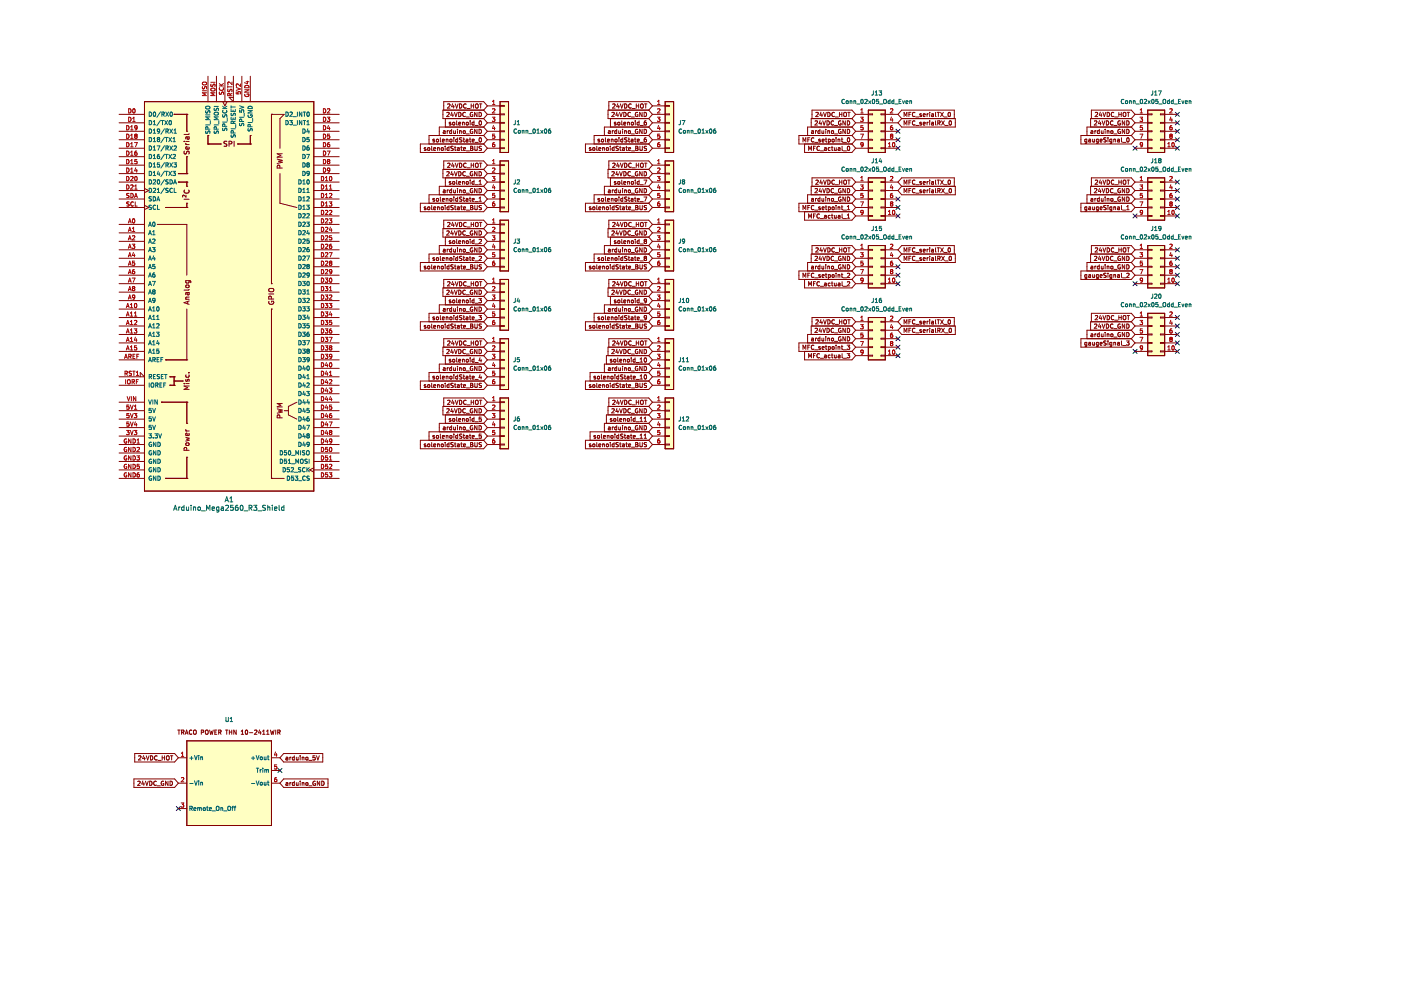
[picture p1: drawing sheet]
<svg xmlns="http://www.w3.org/2000/svg" width="297mm" height="210mm" viewBox="0 0 297 210" stroke-linecap="round" stroke-linejoin="round" font-family="sans-serif">
<path d="M243.3 23.3h3.6v9h-3.6z" fill-rule="evenodd" fill="#ffffc2"/>
<path d="M243.3 23.3h3.6v9h-3.6z" fill="none" stroke="#840000" stroke-width=".21"/>
<path d="M243.3 37.7h3.6v9h-3.6z" fill-rule="evenodd" fill="#ffffc2"/>
<path d="M243.3 37.7h3.6v9h-3.6z" fill="none" stroke="#840000" stroke-width=".21"/>
<path d="M184.1 52.1h3.6v8.9h-3.6z" fill-rule="evenodd" fill="#ffffc2"/>
<path d="M184.1 52.1h3.6v8.9h-3.6z" fill="none" stroke="#840000" stroke-width=".21"/>
<path d="M184.1 67.3h3.6v9h-3.6z" fill-rule="evenodd" fill="#ffffc2"/>
<path d="M184.1 67.3h3.6v9h-3.6z" fill="none" stroke="#840000" stroke-width=".21"/>
<path d="M184.1 37.7h3.6v9h-3.6z" fill-rule="evenodd" fill="#ffffc2"/>
<path d="M184.1 37.7h3.6v9h-3.6z" fill="none" stroke="#840000" stroke-width=".21"/>
<path d="M184.1 23.3h3.6v9h-3.6z" fill-rule="evenodd" fill="#ffffc2"/>
<path d="M184.1 23.3h3.6v9h-3.6z" fill="none" stroke="#840000" stroke-width=".21"/>
<path d="M141 21.6h1.8v10.7h-1.8z" fill-rule="evenodd" fill="#ffffc2"/>
<path d="M141 21.6h1.8v10.7h-1.8z" fill="none" stroke="#840000" stroke-width=".21"/>
<path d="M141 34.1h1.8v10.8h-1.8z" fill-rule="evenodd" fill="#ffffc2"/>
<path d="M141 34.1h1.8v10.8h-1.8z" fill="none" stroke="#840000" stroke-width=".21"/>
<path d="M141 46.7h1.8v10.8h-1.8z" fill-rule="evenodd" fill="#ffffc2"/>
<path d="M141 46.7h1.8v10.8h-1.8z" fill="none" stroke="#840000" stroke-width=".21"/>
<path d="M106 84.4h1.8v10.7h-1.8z" fill-rule="evenodd" fill="#ffffc2"/>
<path d="M106 84.4h1.8v10.7h-1.8z" fill="none" stroke="#840000" stroke-width=".21"/>
<path d="M106 71.8h1.8v10.8h-1.8z" fill-rule="evenodd" fill="#ffffc2"/>
<path d="M106 71.8h1.8v10.8h-1.8z" fill="none" stroke="#840000" stroke-width=".21"/>
<path d="M106 59.2h1.8v10.8h-1.8z" fill-rule="evenodd" fill="#ffffc2"/>
<path d="M106 59.2h1.8v10.8h-1.8z" fill="none" stroke="#840000" stroke-width=".21"/>
<path d="M106 46.7h1.8v10.8h-1.8z" fill-rule="evenodd" fill="#ffffc2"/>
<path d="M106 46.7h1.8v10.8h-1.8z" fill="none" stroke="#840000" stroke-width=".21"/>
<path d="M39.6 157.1h18v17.9h-18z" fill-rule="evenodd" fill="#ffffc2"/>
<path d="M39.6 157.1h18v17.9h-18z" fill="none" stroke="#840000" stroke-width=".21"/>
<path d="M30.6 21.6h35.9v82.5h-35.9z" fill-rule="evenodd" fill="#ffffc2"/>
<path d="M30.6 21.6h35.9v82.5h-35.9z" fill="none" stroke="#840000" stroke-width=".21"/>
<path d="M106 34.1h1.8v10.8h-1.8z" fill-rule="evenodd" fill="#ffffc2"/>
<path d="M106 34.1h1.8v10.8h-1.8z" fill="none" stroke="#840000" stroke-width=".21"/>
<path d="M106 21.6h1.8v10.7h-1.8z" fill-rule="evenodd" fill="#ffffc2"/>
<path d="M106 21.6h1.8v10.7h-1.8z" fill="none" stroke="#840000" stroke-width=".21"/>
<path d="M141 71.8h1.8v10.8h-1.8z" fill-rule="evenodd" fill="#ffffc2"/>
<path d="M141 71.8h1.8v10.8h-1.8z" fill="none" stroke="#840000" stroke-width=".21"/>
<path d="M141 84.4h1.8v10.7h-1.8z" fill-rule="evenodd" fill="#ffffc2"/>
<path d="M141 84.4h1.8v10.7h-1.8z" fill="none" stroke="#840000" stroke-width=".21"/>
<path d="M141 59.2h1.8v10.8h-1.8z" fill-rule="evenodd" fill="#ffffc2"/>
<path d="M141 59.2h1.8v10.8h-1.8z" fill="none" stroke="#840000" stroke-width=".21"/>
<path d="M243.3 52.1h3.6v8.9h-3.6z" fill-rule="evenodd" fill="#ffffc2"/>
<path d="M243.3 52.1h3.6v8.9h-3.6z" fill="none" stroke="#840000" stroke-width=".21"/>
<path d="M243.3 66.4h3.6v9h-3.6z" fill-rule="evenodd" fill="#ffffc2"/>
<g fill="none" stroke="#840000" stroke-width=".21">
<path d="M44.1 16.2v5.4M45.9 16.2v5.4M47.7 16.2v5.4M49.5 16.2v5.4l-.9-.9h.9M51.3 16.2v5.4M53.1 16.2v5.4M25.2 38.6h5.4M25.2 31.4h5.4M25.2 29.6h5.4M25.2 26h5.4M25.2 35h5.4M25.2 24.2h5.4"/>
<path d="M25.2 27.8h5.4M25.2 36.8h5.4M25.2 33.2h5.4M30.6 21.6h35.9v82.5h-35.9zM30.6 40l.9 .4-.9 .5M36.9 24.2h.1M36.9 24.2h2.7M37.8 38.6h.1M37.8 36.8h.1M37.8 38.6h1.8M37.8 36.8h1.8M39 30h.1"/>
<path d="M39.1 32v.6a.45 .45 0 0 0 .6-.5h.3v.6M39.4 30.3l.2 .4M39.4 30.7h.7M39.4 30h.7M39.6 24.2h.1M39.6 38.6h.1M39.6 36.8h.1M39.6 39.5h.1M39.6 33.2h.1M39.6 27.8h.1M39.6 24.2v3.6M39.6 33.2v3.6"/>
<path d="M39.6 38.6v.9M39.6 29l.2 .5 .3-.1-.1-.4M40 31.2l.1 .3-.2 .1h-.5v-.4l.2-.1 .1 .5M40.1 29l-.7 .1v.4M40.1 28.3l-.2 .2h-.9M44.1 30.5h.1M44.1 28.7h.1M44.1 30.5h2.7M44.1 28.7v1.8M46.8 30.5h.1M47.2 21.6l.5 .9 .4-.9M48.1 30h-.6a.45 .45 0 0 0 .5 .6v.4h-.5"/>
<path d="M48.6 30.5h.5v-.5l-.5-.1v1.1M49.6 29.9v1.1M50.4 30.5h.1M50.4 30.5h2.7M53.1 30.5h.1M53.1 28.7h.1M53.1 28.7v1.8M57.6 24.2h.1M57.6 24.2h2.7l-.9 .9v6.3M57.6 24.2v35.9M58.8 33.7l1 .3-.7 .2 .7 .2-1 .3M59.3 35.6v-.5h-.4l-.1 .5h1"/>
<path d="M59.4 36.8v6.3l3.5 .9M59.8 32.6h-1l.7 .4-.7 .3h1M66.5 38.6h5.4M66.5 31.4h5.4M66.5 29.6h5.4M66.5 26h5.4M66.5 35h5.4M66.5 24.2h5.4M66.5 27.8h5.4M66.5 36.8h5.4M66.5 33.2h5.4M90.3 31.3h-.2l-.2 .2 .4 .2"/>
<path d="M90.3 31.8l-.4 .1M90.3 31.7v.1M90.7 31.4h.4v.5l-.4-.1zM91.5 31v.8l.2 .1M92 31.6l.4-.1-.1-.2-.3 .1v.5h.3M92.1 29.5l-.3 .1 .3 .2v.3h-.3M92.6 29.5h.2l.2 .2-.2 .4-.3-.2zM92.8 31.4l.3-.1v.6M92.8 31.3v.6M93.4 29.2v.8l.1 .1M93.6 31.4h.4l-.1 .5-.3-.1zM93.8 29.8l.4-.1v-.2l-.4 .1v.5h.4"/>
<path d="M94 27.8h.3l.1 .5M94.4 31v.1M94.4 31.3v.6M94.4 27.9l-.4 .2 .1 .2h.3M94.4 25.1v1.8M94.4 37.7v1.8M94.6 29.6l.3-.1 .1 .6M94.6 29.5v.6M94.7 23.9l.4-.1 .1 .3-.5 .6h.5M94.7 36.5l.4-.1 .1 .2-.5 .7h.5M94.8 27.7v.6M94.9 27.8l-.1 .1"/>
<path d="M94.9 22.1l.3-.1 .2 .3-.5 .6h.5M94.9 34.7l.3-.1 .2 .2-.5 .7h.5M94.9 27.8h.1M95.1 27.7l-.2 .1M95.2 31.3h-.3l-.1 .2 .1 .4h.3M95.2 31v.9M95.4 29.6h.4v.5l-.4-.1zM95.6 26h-.4l.4 .3v.2h-.4M95.6 38.5l-.4 .1 .4 .2v.2h-.4M95.8 27.8l-.3-.1-.2 .2 .1 .4h.4M95.8 27.4v.9M95.8 40v.9"/>
<path d="M95.8 23.8l-.2 .6h.5M95.8 36.3l-.2 .7h.5M96 22l-.2 .6h.5M96 34.5l-.2 .7h.5M96 24.1v.6M96 36.7v.6M96 26h.4v.5l-.4-.1zM96 38.6h.4v.4h-.4zM96.1 31l-.5 .1a.37 .37 0 0 0 .5 .5l-.1 .3h-.4M96.2 22.3v.6M96.2 34.9v.6M96.2 27.7v.6l.4-.1"/>
<path d="M96.2 29.2v.1M96.2 29.5v.6M96.4 23.8l.3 .9 .3-.9M96.4 36.4l.3 .9 .3-.9M96.4 31.3h.3M96.5 31v.8l.2 .1M96.5 22l.3 .9 .3-.9M96.5 34.6l.3 .9 .3-.9M96.6 27.7v.6M96.8 25.6v.8l.2 .1M96.8 38.2v.8l.2 .1M97 31.3h.3l.1 .6"/>
<path d="M97 27.4v.1M97 27.7v.6M97 40v.1M97 29.5h-.2l-.2 .2 .1 .4h.3M97 29.2v.9M97.2 23.8a.45 .45 0 0 1 .6 .5 .45 .45 0 0 1-.6 .4zM97.2 36.4a.45 .45 0 0 1 .6 .4 .45 .45 0 0 1-.6 .5zM97.2 26.2l.5-.1-.1-.1h-.4l.1 .5h.3M97.2 38.8l.5-.1-.1-.2-.4 .1 .1 .4h.3M97.4 31.5l-.4 .2 .1 .2h.3M97.4 22a.45 .45 0 0 1 .5 .5 .45 .45 0 0 1-.5 .4zM97.4 34.6a.45 .45 0 0 1 .5 .4 .45 .45 0 0 1-.5 .5z"/>
<path d="M97.4 27.8h.4v.5M97.4 27.7v.6M97.7 31.3h.3M97.8 31v.8l.2 .1M97.9 29.3h-.4a.37 .37 0 0 0 .4 .5l-.1 .3h-.4M98.1 38.6l.3-.1v.6M98.1 26h.3v.5M98.1 25.9v.6M98.1 38.5v.6M98.2 29.5h.3M98.2 27.8h.4v.5l-.4-.1zM98.3 31.6l.4-.1v-.2l-.4 .1v.5h.4"/>
<path d="M98.3 29.2v.8l.2 .1M98.7 23.9a.4 .4 0 0 0-.6 .4 .4 .4 0 0 0 .6 .3M98.7 36.5a.4 .4 0 0 0-.6 .3 .4 .4 0 0 0 .6 .4M98.8 22.1a.4 .4 0 0 0-.5 .4 .4 .4 0 0 0 .5 .3M98.8 34.7a.4 .4 0 0 0-.5 .3 .4 .4 0 0 0 .5 .4M98.8 28.4h.7M98.8 29.5h.4v.6M98.8 24.8h.7M98.8 37.4h.7M98.9 26h.4l-.1 .5-.3-.1zM98.9 32h.7M98.9 38.5h.2l.2 .2-.2 .4-.3-.2z"/>
<path d="M99 23h.7M99 35.6h.7M99.2 29.7l-.4 .2 .1 .2h.3M99.5 29.5h.4M99.6 29.2v.8l.3 .1M99.7 25.6v.1M99.7 25.9v.6M99.7 38.2v.1M99.7 38.5v.6M99.8 31.4h.3M99.8 31l.4 .2-.1 .2 .2 .3-.2 .2h-.3zM99.9 22v.9"/>
<path d="M99.9 34.6v.9M99.9 22.5h.5M99.9 35h.5M100.1 29.8l.4-.1v-.2l-.4 .1 .1 .5h.3M100.2 27.5a.41 .41 0 0 0-.5 .4 .41 .41 0 0 0 .5 .3v-.3h-.1M100.2 23.9a.41 .41 0 0 0-.5 .4 .41 .41 0 0 0 .5 .3v-.3h-.1M100.2 36.4a.41 .41 0 0 0-.5 .4 .41 .41 0 0 0 .5 .4v-.3h-.1M100.4 22v.9M100.4 34.6v.9M100.5 26l-.3-.1-.1 .2 .1 .4h.3M100.5 38.5h-.3l-.1 .2 .1 .3h.3M100.5 25.6v.9"/>
<path d="M100.5 38.2v.9M100.7 31v.7l.1 .2 .4-.2v-.7M100.7 26.6h.7M100.7 30.2h.7M100.7 39.2h.7M100.8 34.7l.2-.1 .4 .1-.1 .7h-.5zM100.8 22.2l.2-.2 .4 .2-.1 .7-.5-.1zM101.1 23.8v.9l-.5-.9v.9M101.1 27.4v.9l-.5-.9v.9M101.1 36.4v.9l-.5-.9v.9M101.1 40v.9l-.5-.9v.9M101.6 27.4a.45 .45 0 0 1 .5 .5 .45 .45 0 0 1-.5 .4z"/>
<path d="M101.6 23.8a.45 .45 0 0 1 .5 .5 .45 .45 0 0 1-.5 .4zM101.6 40a.45 .45 0 0 1 .5 .4 .45 .45 0 0 1-.5 .5zM101.6 36.4a.45 .45 0 0 1 .5 .4 .45 .45 0 0 1-.5 .5zM101.6 39.1h.5M101.6 38.4l.2-.2v.9M101.7 25.7l.1-.1a.44 .44 0 0 1 .3 .5 .44 .44 0 0 1-.4 .4l-.1-.3zM101.7 29.3l.1-.1a.44 .44 0 0 1 .3 .5 .44 .44 0 0 1-.4 .4l-.1-.3zM101.7 22h.5M101.7 34.6h.5M101.9 22v.9M101.9 34.6v.9M102.1 31l-.5 .1a.37 .37 0 0 0 .4 .5v.3h-.4"/>
<path d="M102.5 23.3h-8.6v1.8h8.6M102.5 26.9h-9.4v1.8M102.5 28.7h-11.5v1.8M102.5 30.5h-13.4v1.8h13.4l.8-.9M102.5 35.9h-8.6v1.8h8.6M102.5 39.5h-9.4v1.8M102.5 23.3l.8 .9M102.5 28.7l.8 .9M102.5 30.5l.8 .9M102.5 35.9l.8 .9M102.5 26.9l.8 .9M102.5 37.7l.8 .9"/>
<path d="M102.5 39.5l.8 .9M102.5 25.1l.8 .9M103.3 38.6h2.7M103.3 31.4h2.7M103.3 29.6h2.7M103.3 22.5h2.7M103.3 22.5l-.8-.9h-8.4v1.7M103.3 35l-.8-.9h-8.4v1.8M103.3 22.5l-.8 .8M103.3 24.2l-.8 .9M103.3 29.6l-.8 .9M103.3 26h2.7"/>
<path d="M103.3 35h2.7M103.3 36.8l-.8 .9M103.3 27.8l-.8 .9M103.3 38.6l-.8 .9M103.3 35l-.8 .9M103.3 26l-.8 .9M103.3 24.2h2.7M103.3 27.8h2.7M103.3 36.8h2.7M106 34.1h1.8v10.8h-1.8zM106 26h.9v.1h-.9M106 27.7h.9v.2h-.9"/>
<path d="M106 29.5h.9v.2h-.9M106 31.3h.9v.2h-.9M106 21.6h1.8v10.7h-1.8zM106 24.2h.9v.1h-.9M106 36.7h.9v.2h-.9M106 38.5h.9v.2h-.9M106 22.4h.9v.1h-.9M106 34.9h.9v.2h-.9M125.3 31.3h-.2l-.2 .2 .4 .2M125.3 31.8l-.4 .1M125.3 31.7v.1M125.7 31.4h.4v.5l-.4-.1z"/>
<path d="M126.5 31v.8l.2 .1M127 31.6l.4-.1-.1-.2-.3 .1v.5h.3M127.1 29.5l-.3 .1 .3 .2v.3h-.3M127.6 29.6h.3v.5l-.3-.1zM127.8 31.4l.3-.1v.6M127.8 31.3v.6M128.4 29.2v.8l.1 .1M128.6 31.4h.4l-.1 .5-.3-.1zM128.8 29.8l.4-.1v-.2l-.4 .1v.5h.4M129 27.8h.3l.1 .5M129.4 31v.1M129.4 31.3v.6"/>
<path d="M129.4 27.9l-.4 .2 .1 .2h.3M129.4 25.1v1.8M129.4 37.7v1.8M129.6 29.6l.3-.1 .1 .6M129.6 29.5v.6M129.7 23.9l.4-.1 .1 .3-.5 .6h.5M129.7 36.5l.4-.1 .1 .2-.5 .7h.5M129.8 27.7v.6M129.9 22.1l.3-.1 .2 .3-.5 .6h.5M129.9 34.7l.3-.1 .2 .2-.5 .7h.5M130.1 27.7l-.3 .2M130.2 31.3h-.3l-.1 .2 .1 .4h.3"/>
<path d="M130.2 31v.9M130.4 27.8v.4l.4 .1M130.4 27.8h.4M130.4 29.6h.4v.5l-.4-.1zM130.4 27.8h.1M130.6 26h-.4l.4 .3v.2h-.4M130.6 38.5l-.4 .1 .4 .2v.2h-.4M130.8 27.4v.9M130.8 40v.9M130.8 23.8l-.2 .6h.5M130.8 36.3l-.2 .7h.5M131 22l-.2 .6h.5"/>
<path d="M131 34.5l-.2 .7h.5M131 24.1v.6M131 36.7v.6M131 26h.4v.5l-.4-.1zM131 38.6h.4v.4h-.4zM131.1 31l-.5 .1a.37 .37 0 0 0 .5 .5l-.1 .3h-.4M131.2 22.3v.6M131.2 34.9v.6M131.2 27.7v.6l.4-.1M131.2 29.2v.1M131.2 29.5v.6M131.4 23.8l.3 .9 .3-.9"/>
<path d="M131.4 36.4l.3 .9 .3-.9M131.4 31.3h.3M131.5 31v.8l.2 .1M131.5 22l.3 .9 .3-.9M131.5 34.6l.3 .9 .3-.9M131.6 27.7v.6M131.8 25.6v.8l.2 .1M131.8 38.2v.8l.2 .1M132 31.3h.3l.1 .6M132 27.4v.1M132 27.7v.6M132 40v.1"/>
<path d="M132 29.5h-.2l-.2 .2 .1 .4h.3M132 29.2v.9M132.3 23.8a.45 .45 0 0 1 .5 .5 .45 .45 0 0 1-.5 .4zM132.3 36.4a.45 .45 0 0 1 .5 .4 .45 .45 0 0 1-.5 .5zM132.3 26.2l.4-.1-.1-.1h-.3v.5h.3M132.3 38.8l.4-.1-.1-.2-.3 .1v.4h.3M132.4 31.5l-.4 .2 .1 .2h.3M132.4 22a.45 .45 0 0 1 .5 .5 .45 .45 0 0 1-.5 .4zM132.4 34.6a.45 .45 0 0 1 .5 .4 .45 .45 0 0 1-.5 .5zM132.4 27.8h.4v.5M132.4 27.7v.6M132.7 31.3h.3"/>
<path d="M132.8 31v.8l.2 .1M132.9 29.3h-.4a.37 .37 0 0 0 .4 .5v.3h-.5M133.1 26h.3v.5M133.1 38.6l.3-.1v.6M133.1 25.9v.6M133.1 38.5v.6M133.2 29.5h.3M133.3 27.8l.2-.1 .2 .2-.2 .4-.3-.2zM133.3 31.6l.4-.1v-.2l-.4 .1v.5h.4M133.3 27.8h-.1M133.3 29.2v.8l.2 .1M133.7 23.9a.4 .4 0 0 0-.6 .4 .4 .4 0 0 0 .6 .3"/>
<path d="M133.7 36.5a.4 .4 0 0 0-.6 .3 .4 .4 0 0 0 .6 .4M133.8 22.1a.4 .4 0 0 0-.5 .4 .4 .4 0 0 0 .5 .3M133.8 34.7a.4 .4 0 0 0-.5 .3 .4 .4 0 0 0 .5 .4M133.8 28.4h.7M133.8 29.5h.4v.6M133.8 24.8h.7M133.8 37.4h.7M133.9 26h.4l-.1 .5-.3-.1zM133.9 38.6h.4l-.1 .4h-.3zM133.9 32h.7M134 23h.7M134 35.6h.7"/>
<path d="M134.2 29.7l-.4 .2 .1 .2h.3M134.5 29.5h.4M134.6 29.2v.8l.3 .1M134.7 25.6v.1M134.7 25.9v.6M134.7 38.2v.1M134.7 38.5v.6M134.8 31.4h.3M134.8 31l.4 .2-.1 .2 .2 .3-.2 .2h-.3zM134.9 22.5h.5M134.9 22v.9M134.9 34.6v.9"/>
<path d="M134.9 35h.5M135.1 29.8l.4-.1v-.2l-.4 .1 .1 .5h.3M135.2 27.5a.41 .41 0 0 0-.5 .4 .41 .41 0 0 0 .5 .3v-.3h-.1M135.2 23.9a.41 .41 0 0 0-.5 .4 .41 .41 0 0 0 .5 .3v-.3h-.1M135.2 36.4a.41 .41 0 0 0-.5 .4 .41 .41 0 0 0 .5 .4v-.3h-.1M135.4 22v.9M135.4 34.6v.9M135.5 26l-.3-.1-.1 .2 .1 .4h.3M135.5 38.5h-.3l-.1 .2 .1 .3h.3M135.5 25.6v.9M135.5 38.2v.9M135.7 31v.7l.1 .2 .4-.2v-.7"/>
<path d="M135.7 26.6h.7M135.7 30.2h.7M135.7 39.2h.7M135.8 22.2l.2-.2 .4 .2-.1 .7-.5-.1zM135.9 34.6l.5 .1v.5l-.2 .3-.4-.1zM136.1 23.8v.9l-.5-.9v.9M136.1 27.4v.9l-.5-.9v.9M136.1 36.4v.9l-.5-.9v.9M136.1 40v.9l-.5-.9v.9M136.5 38.2h.6l-.4 .9M136.6 27.4a.45 .45 0 0 1 .5 .5 .45 .45 0 0 1-.5 .4zM136.6 23.8a.45 .45 0 0 1 .5 .5 .45 .45 0 0 1-.5 .4z"/>
<path d="M136.6 40a.45 .45 0 0 1 .5 .4 .45 .45 0 0 1-.5 .5zM136.6 36.4a.45 .45 0 0 1 .5 .4 .45 .45 0 0 1-.5 .5zM136.6 26v.4l.4 .1M136.6 26v.1M136.7 22h.5M136.7 34.6h.5M136.9 22v.9M136.9 34.6v.9M137 25.6l-.3 .1-.1 .3M137 29.2l-.4 .2v.5l.1 .2 .3-.1v-.4l-.3-.1-.1 .2M137 26h-.4M137 31.5v.1"/>
<path d="M137 26h.1M137 31.6v.3h-.4M137 26v.4M137 26.4v.1M137.1 31h-.4l-.1 .2 .1 .2 .3 .1M137.5 23.3h-8.6v1.8h8.6M137.5 26.9h-9.4v1.8M137.5 28.7h-11.5v1.8M137.5 30.5h-13.4v1.8h13.4l.8-.9M137.5 35.9h-8.6v1.8h8.6M137.5 39.5h-9.4v1.8M137.5 23.3l.8 .9"/>
<path d="M137.5 25.1l.8 .9M137.5 30.5l.8 .9M137.5 35.9l.8 .9M137.5 26.9l.8 .9M137.5 39.5l.8 .9M137.5 37.7l.8 .9M137.5 28.7l.8 .9M138.3 38.6h2.7M138.3 31.4h2.7M138.3 29.6h2.7M138.3 22.5h2.7M138.3 22.5l-.8-.9h-8.4v1.7"/>
<path d="M138.3 24.2l-.8 .9M138.3 35l-.8-.9h-8.4v1.8M138.3 22.5l-.8 .8M138.3 26h2.7M138.3 26l-.8 .9M138.3 36.8l-.8 .9M138.3 27.8l-.8 .9M138.3 35h2.7M138.3 35l-.8 .9M138.3 38.6l-.8 .9M138.3 29.6l-.8 .9M138.3 24.2h2.7"/>
<path d="M138.3 27.8h2.7M138.3 36.8h2.7M141 34.1h1.8v10.8h-1.8zM141 26h.9v.1h-.9M141 27.7h.9v.2h-.9M141 29.5h.9v.2h-.9M141 31.3h.9v.2h-.9M141 21.6h1.8v10.7h-1.8zM141 24.2h.9v.1h-.9M141 36.7h.9v.2h-.9M141 38.5h.9v.2h-.9M141 22.4h.9v.1h-.9"/>
<path d="M141 34.9h.9v.2h-.9M170.2 30.1v-.9l.3 .6 .3-.6v.9M170.6 30.5v1.8h10l.8-.9M171.3 29.6h.3M171.4 31.9v-.9l.3 .6 .3-.6v.9M171.7 29.2h-.4v.9M172.1 27.8h.3l.1 .5M172.5 27.9l-.5 .2 .2 .2h.3M172.5 31.4h.3M172.6 29.3a.4 .4 0 0 0-.6 .4 .4 .4 0 0 0 .6 .3M172.7 30.2h.7M172.8 25.7l.4-.1 .1 .3-.5 .6h.5"/>
<path d="M172.9 27.7v.6M172.9 31h-.4v.9M173 23.9l.3-.1 .2 .3-.6 .6h.6M173 38.3l.3-.1 .2 .2-.6 .7h.6M173.2 27.7l-.3 .2M173.8 31.1a.4 .4 0 0 0-.6 .4 .4 .4 0 0 0 .6 .3M173.8 27.8l-.2-.1-.2 .2 .1 .4h.3M173.8 27.4v.9M173.9 25.6l-.2 .6h.5M173.9 39.9l-.2 .7h.5M173.9 29.5l-.3 .1 .3 .2v.3h-.3M173.9 32h.7"/>
<path d="M174 23.8l-.2 .6h.6M174 38.1l-.2 .7h.6M174.1 25.9v.6M174.3 24.1v.6M174.3 38.5v.6M174.3 27.7v.6l.3-.1M174.3 29.8l.4-.1v-.2l-.4 .1v.5h.4M174.4 40l.3 .9 .3-.9M174.4 25.6l.3 .9 .3-.9M174.6 38.2l.3 .9 .3-.9M174.6 23.8l.3 .9 .3-.9M174.6 27.7v.6"/>
<path d="M174.8 31.3h.4v.6M175 29.5h.3M175.1 27.4v.1M175.1 27.7v.6M175.1 29.2v.8l.2 .1M175.2 31.5l-.4 .2 .1 .2h.3M175.3 25.6a.45 .45 0 0 1 .5 .5 .45 .45 0 0 1-.5 .4zM175.3 40a.45 .45 0 0 1 .5 .4 .45 .45 0 0 1-.5 .5zM175.5 23.8a.45 .45 0 0 1 .5 .5 .45 .45 0 0 1-.5 .4zM175.5 38.2a.45 .45 0 0 1 .5 .4 .45 .45 0 0 1-.5 .5zM175.5 27.8h.3l.1 .5M175.5 27.7v.6"/>
<path d="M175.6 30.1l.4-.1v-.5h-.4v.9M176 31.3h-.2l-.2 .2 .1 .4h.3M176.3 31.3h.3M176.3 27.8h.4v.5l-.4-.1zM176.4 31v.8l.2 .1M176.4 29.6h.4v.5l-.4-.1zM176.7 25.7a.41 .41 0 0 0-.5 .4 .41 .41 0 0 0 .5 .4M176.7 26.4v.1M176.9 23.9a.4 .4 0 0 0-.5 .4 .4 .4 0 0 0 .5 .3M176.9 38.3a.4 .4 0 0 0-.5 .3 .4 .4 0 0 0 .5 .4M176.9 26.6h.7M176.9 28.4h.7"/>
<path d="M176.9 31.3l.1 .6 .3-.1M177.1 24.8h.7M177.1 39.2h.7M177.3 29.2v.1M177.3 29.5v.6M177.3 31.3v.6M177.7 29.6l.3-.1 .1 .6M177.7 29.5v.6M177.7 31.3h.4v.6M178 24.3h.5M178 38.6h.5M178 23.8v.9"/>
<path d="M178 38.2v.9M178.1 31.5l-.4 .2 .1 .2h.3M178.3 27.5a.41 .41 0 0 0-.5 .4 .41 .41 0 0 0 .5 .3v-.3h-.1M178.3 25.7a.41 .41 0 0 0-.5 .4 .41 .41 0 0 0 .5 .3v-.3h-.1M178.4 29.5h.3M178.5 23.8v.9M178.5 38.2v.9M178.5 29.2v.8l.2 .1M178.5 31v.8l.2 .1M178.8 30.2h.7M178.8 32h.7M178.9 24l.2-.2 .3 .2-.1 .7-.4-.1z"/>
<path d="M178.9 38.3l.2-.1 .3 .1-.1 .7h-.4zM179.2 25.6v.9l-.5-.9v.9M179.2 27.4v.9l-.5-.9v.9M179.2 40v.9l-.5-.9v.9M179.6 25.6a.45 .45 0 0 1 .6 .5 .45 .45 0 0 1-.6 .4zM179.6 27.4a.45 .45 0 0 1 .6 .5 .45 .45 0 0 1-.6 .4zM179.6 40a.45 .45 0 0 1 .6 .4 .45 .45 0 0 1-.6 .5zM179.7 31.1l.2-.1a.44 .44 0 0 1 .3 .5 .44 .44 0 0 1-.4 .4l-.2-.3zM179.7 29.3l.2-.1a.44 .44 0 0 1 .3 .5 .44 .44 0 0 1-.4 .4l-.2-.3zM179.7 23.8h.5M179.7 38.2h.5M180 23.8v.9"/>
<path d="M180 38.2v.9M180.6 25.1h-8.6v1.8M180.6 26.9h-9.4v1.8M180.6 28.7h-11.2v1.8h11.2M180.6 39.5h-8.6v1.8M180.6 30.5l.8 .9M180.6 39.5l.8 .9M180.6 28.7l.8 .9M180.6 26.9l.8 .9M180.6 25.1l.8 .9M181.4 24.2l-.8-.9h-8.4v1.8M181.4 38.6h2.7"/>
<path d="M181.4 38.6l-.8-.9h-8.4v1.8M181.4 38.6l-.8 .9M181.4 31.4h2.7M181.4 29.6h2.7M181.4 29.6l-.8 .9M181.4 27.8l-.8 .9M181.4 24.2l-.8 .9M181.4 26l-.8 .9M181.4 26h2.7M181.4 24.2h2.7M181.4 27.8h2.7M184.1 26h.9v.1h-.9"/>
<path d="M184.1 27.7h.9v.2h-.9M184.1 29.5h.9v.2h-.9M184.1 23.3h3.6v9h-3.6zM184.1 37.7h3.6v9h-3.6zM184.1 31.3h.9v.2h-.9M184.1 24.2h.9v.1h-.9M184.1 38.5h.9v.2h-.9M187.7 26h-.9v.1h.9M187.7 27.7h-.9v.2h.9M187.7 29.5h-.9v.2h.9M187.7 38.6h2.7M187.7 31.4h2.7"/>
<path d="M187.7 31.3h-.9v.2h.9M187.7 29.6h2.7M187.7 24.2h-.9v.1h.9M187.7 26h2.7M187.7 24.2h2.7M187.7 27.8h2.7M187.7 38.5h-.9v.2h.9M190.4 24.2l.8-.9h11.1v1.8M190.4 38.6l.8-.9h11.1v1.8M190.4 38.6l.8 .9M190.4 24.2l.8 .9M191.2 39.5h11.3v1.8h-11.3l-.8-.9"/>
<path d="M191.2 25.1h11.3v1.8h-11.3l-.8-.9M191.2 25.1l-.8 .9M191.2 39.5l-.8 .9M191.7 24.7v-.9l.3 .7 .3-.7v.9M191.7 26.5v-.9l.3 .7 .3-.7v.9M191.7 39.1v-.9l.3 .6 .3-.6v.9M192.7 24.3h.3M192.7 38.6h.3M192.7 26h.3M193.1 25.6h-.4v.9M193.1 23.8h-.4v.9M193.1 38.2h-.4v.9"/>
<path d="M193.1 40h-.4v.9M194 25.7a.4 .4 0 0 0-.6 .4 .4 .4 0 0 0 .6 .3M194 23.9a.4 .4 0 0 0-.6 .4 .4 .4 0 0 0 .6 .3M194 38.3a.4 .4 0 0 0-.6 .3 .4 .4 0 0 0 .6 .4M194.2 26.6h.6M194.2 24.8h.6M194.2 39.2h.6M195 24.3l.4 .2-.1 .2h-.3M195 24.3h.1M195.4 38.5l-.4 .1 .4 .2v.2h-.4M195.4 26h-.4l.4 .3v.2h-.4M195.4 24.2l-.4 .1"/>
<path d="M195.7 26.2l.5-.1-.1-.1h-.4l.1 .5h.3M195.7 24.4l.5-.1-.1-.1-.4 .1 .1 .4h.3M195.7 38.8l.5-.1-.1-.2-.4 .1 .1 .4h.3M196.6 24.1v.6M196.6 25.9v.6M196.6 38.5v.6M196.8 24.1l-.2 .2M196.8 25.9l-.2 .2M196.8 38.5l-.2 .2M197.1 25.6v.1M197.1 38.2v.1M197.1 23.8v.1"/>
<path d="M197.1 24.1v.6M197.1 25.9v.6M197.1 38.5v.6M197.1 40v.1M197.5 24.2l.4 .1v.4h-.3l-.1-.3 .4-.1M197.5 38.5h.4v.6M197.5 26h.4v.5M197.9 38.7l-.4 .2 .1 .2 .3-.1M197.9 26.1l-.4 .2 .1 .2h.3M198.3 38.2v.8l.2 .1M198.3 23.8v.8l.2 .1M198.3 25.6v.8l.2 .1"/>
<path d="M198.3 40v.7l.2 .2M198.7 23.8h.5M198.7 38.2h.5M198.8 26.1l.4-.1 .1-.3-.5-.1v.9M198.9 23.8v.9M198.9 38.2v.9M199 26.1l.3 .4M199.4 38.2l.6 .9M199.4 23.8l.6 .9M199.6 25.6l.6 .9M199.6 40l.6 .9M200 38.2l-.6 .9"/>
<path d="M200 23.8l-.6 .9M200.1 24.8h.7M200.1 39.2h.7M200.2 25.6l-.6 .9M200.2 40l-.6 .9M200.4 26.6h.6M201.1 23.9l.1-.1a.44 .44 0 0 1 .3 .5 .44 .44 0 0 1-.4 .4l-.1-.3zM201.1 38.3l.1-.1a.44 .44 0 0 1 .3 .4 .44 .44 0 0 1-.4 .4l-.1-.3zM201.3 25.7l.1-.1a.44 .44 0 0 1 .3 .5 .44 .44 0 0 1-.4 .4l-.1-.3zM230.4 30.1l-.4-.1 .1-.5h.3v.7l-.1 .2h-.3M230.8 29.5h.4v.6M231.2 29.7l-.4 .2 .1 .2h.3"/>
<path d="M231.3 27.8h.4v.5M231.7 29.5v.6l.3-.1M231.7 27.9l-.4 .2 .1 .2h.3M232 25.7l.4-.1 .2 .3-.6 .6h.6M232 29.5v.6M232.1 27.7v.6M232.2 23.9l.4-.1 .1 .3-.5 .6h.5M232.2 38.3l.4-.1 .1 .2-.5 .7h.5M232.4 27.7l-.3 .2M232.9 30.1l-.4-.1v-.5h.4v.7l-.2 .2h-.2M233.1 27.4v.9M233.1 27.8l-.3-.1-.2 .2 .1 .4h.4"/>
<path d="M233.1 25.6l-.2 .6h.6M233.1 39.9l-.2 .7h.6M233.2 29.8l.5-.1-.1-.2-.4 .1 .1 .5h.3M233.3 23.8l-.2 .6h.5M233.3 38.1l-.2 .7h.5M233.3 25.9v.6M233.5 24.1v.6M233.5 38.5v.6M233.5 27.7v.6l.4-.1M233.7 25.6l.3 .9 .3-.9M233.7 40l.3 .9 .3-.9M233.8 23.8l.3 .9 .3-.9"/>
<path d="M233.8 38.2l.3 .9 .3-.9M233.9 27.7v.6M234.3 27.4v.1M234.3 27.7v.6M234.5 29.3h-.4a.37 .37 0 0 0 .4 .5l-.1 .3h-.4M234.6 25.6a.45 .45 0 0 1 .5 .5 .45 .45 0 0 1-.5 .4zM234.6 40a.45 .45 0 0 1 .5 .4 .45 .45 0 0 1-.5 .5zM234.7 23.8a.45 .45 0 0 1 .6 .5 .45 .45 0 0 1-.6 .4zM234.7 38.2a.45 .45 0 0 1 .6 .4 .45 .45 0 0 1-.6 .5zM234.7 27.7v.6M234.8 27.8h.3v.5M234.8 27.8h-.1"/>
<path d="M234.9 29.2v.1M234.9 29.5v.6M235.5 27.8h.4v.5l-.4-.1zM235.7 30.1l-.4-.1 .1-.5h.3v.7l-.2 .2h-.2M236 25.7a.4 .4 0 0 0-.6 .4 .4 .4 0 0 0 .6 .3M236.1 23.9a.4 .4 0 0 0-.5 .4 .4 .4 0 0 0 .5 .3M236.1 38.3a.4 .4 0 0 0-.5 .3 .4 .4 0 0 0 .5 .4M236.1 26.6h.7M236.1 28.4h.7M236.1 29.5v.6M236.1 29.6l.4-.1v.6M236.3 24.8h.7"/>
<path d="M236.3 39.2h.7M237 29.5h.3v.6M237.2 23.8v.9M237.2 38.2v.9M237.2 24.3h.5M237.2 38.6h.5M237.3 29.7l-.4 .2 .1 .2h.3M237.5 25.7a.41 .41 0 0 0-.5 .4 .41 .41 0 0 0 .6 .3v-.3h-.2M237.5 27.5a.41 .41 0 0 0-.5 .4 .41 .41 0 0 0 .6 .3v-.3h-.2M237.7 23.8v.9M237.7 38.2v.9M237.8 29.2v.8l.1 .1"/>
<path d="M238 30.2h.7M238.2 24l.1-.2 .4 .2-.1 .7-.4-.1zM238.2 38.3l.1-.1 .4 .1-.1 .7h-.4zM238.5 25.6v.9l-.6-.9v.9M238.5 27.4v.9l-.6-.9v.9M238.5 40v.9l-.6-.9v.9M238.9 25.6a.45 .45 0 0 1 .5 .5 .45 .45 0 0 1-.5 .4zM238.9 27.4a.45 .45 0 0 1 .5 .5 .45 .45 0 0 1-.5 .4zM238.9 40a.45 .45 0 0 1 .5 .4 .45 .45 0 0 1-.5 .5zM239 29.3l.1-.1a.44 .44 0 0 1 .3 .5 .44 .44 0 0 1-.4 .4l-.1-.3zM239 23.8h.5M239 38.2h.5"/>
<path d="M239.2 23.8v.9M239.2 38.2v.9M239.9 25.1h-8.7v1.8M239.9 39.5h-8.7v1.8M239.9 28.7h-10.7v1.8h10.7l.7-.9M239.9 26.9h-9.4v1.8M239.9 25.1l.7 .9M239.9 26.9l.7 .9M239.9 28.7l.7 .9M239.9 39.5l.7 .9M240.6 24.2l-.7-.9h-8.5v1.8M240.6 38.6l-.7-.9h-8.5v1.8"/>
<path d="M240.6 26l-.7 .9M240.6 27.8l-.7 .9M240.6 24.2l-.7 .9M240.6 38.6h2.7M240.6 38.6l-.7 .9M240.6 31.4h2.7M240.6 29.6h2.7M240.6 26h2.7M240.6 24.2h2.7M240.6 27.8h2.7M243.3 23.3h3.6v9h-3.6zM243.3 37.7h3.6v9h-3.6z"/>
<path d="M243.3 26h.9v.1h-.9M243.3 27.7h.9v.2h-.9M243.3 29.5h.9v.2h-.9M243.3 31.3h.9v.2h-.9M243.3 24.2h.9v.1h-.9M243.3 38.5h.9v.2h-.9M246.9 26h-.9v.1h.9M246.9 27.7h-.9v.2h.9M246.9 29.5h-.9v.2h.9M246.9 38.6h2.7M246.9 31.4h2.7M246.9 31.3h-.9v.2h.9"/>
<path d="M246.9 29.6h2.7M246.9 24.2h-.9v.1h.9M246.9 26h2.7M246.9 38.5h-.9v.2h.9M246.9 24.2h2.7M246.9 27.8h2.7M25.2 53h5.4M25.2 44h5.4M25.2 56.6h5.4M25.2 58.4h5.4M25.2 54.8h5.4M25.2 40.4h5.4"/>
<path d="M25.2 47.6h5.4M25.2 51.2h5.4M25.2 42.2h5.4M25.2 49.4h5.4M30.6 43.5l.9 .5-.9 .4M33.3 47.6h6.3v10.8M35.1 44h.1M35.1 44h4.5M39 42.2h1.1M39.1 40.3a.48 .48 0 0 0 .5 .7 .48 .48 0 0 0 .4-.7M39.4 59.5h.9l.2 .2-.1 .3M39.4 59.5v.3l.2 .2 .4-.1v-.4"/>
<path d="M39.4 41.4v.4l-.4-.4-.3 .1 .1 .3M39.6 44h.1M39.6 43.1h.1M39.6 43.1v.9M66.5 53h5.4M66.5 44h5.4M66.5 45.8h5.4M66.5 56.6h5.4M66.5 58.4h5.4M66.5 54.8h5.4M66.5 40.4h5.4M66.5 47.6h5.4"/>
<path d="M66.5 51.2h5.4M66.5 42.2h5.4M66.5 49.4h5.4M90.3 56.5l-.4 .1 .4 .2v.2h-.4M90.3 43.9h-.2l-.2 .1 .4 .3M90.3 44.3l-.4 .1M90.3 44.3h.1M90.7 56.5h.4v.5l-.4-.1zM90.7 44h.4v.4h-.4zM91.5 43.6v.7l.2 .2M91.5 56.1v.8l.2 .1M92 56.7l.4-.1-.1-.1-.3 .1v.4h.3"/>
<path d="M92 44.2l.4-.1-.1-.2-.3 .1v.4h.3M92.1 54.7l-.3 .1 .3 .2v.2h-.3M92.1 42.1l-.3 .1 .3 .2v.2h-.3M92.5 54.7h.4v.5l-.4-.1zM92.5 42.2h.4v.4h-.4zM92.8 56.5h.3v.5M92.8 44l.3-.1v.6M92.8 43.9v.6M92.8 56.4v.6M93.4 41.8v.7l.1 .2M93.4 54.3v.8l.1 .1M93.6 56.5h.4l-.1 .5-.3-.1z"/>
<path d="M93.6 44h.4l-.1 .4h-.3zM93.8 54.9h.4v-.2l-.4 .1v.4h.4M93.8 42.4l.4-.1v-.2l-.4 .1v.4h.4M94 40.3h.3l.1 .6M94 52.9h.3l.1 .5M94.4 43.6v.1M94.4 43.9v.6M94.4 56.1v.1M94.4 56.4v.6M94.4 53.1l-.4 .1 .1 .2h.3M94.4 40.5l-.4 .2 .1 .2 .3-.1M94.4 50.3v1.8"/>
<path d="M94.6 42.2l.3-.1 .1 .6M94.6 42.1v.6M94.6 54.6v.6M94.6 54.7h.3l.1 .5M94.7 49h.4l.1 .2-.5 .7h.5M94.8 40.3v.6M94.8 52.8v.6M94.9 40.4h-.1M94.9 47.2h.3l.2 .2-.5 .7h.5M94.9 59.8l.3-.1 .2 .3-.5 .6h.5M94.9 40.3v.1M95.1 52.8l-.3 .2"/>
<path d="M95.1 40.3h-.2M95.2 56.5l-.3-.1-.1 .2 .1 .4h.3M95.2 43.9h-.3l-.1 .1 .1 .4h.3M95.2 43.6v.9M95.2 56.1v.9M95.4 54.7h.4v.5l-.4-.1zM95.4 42.2h.4v.4h-.4zM95.6 51.1l-.4 .1 .4 .2v.2h-.4M95.8 52.9l-.3-.1-.2 .2 .1 .4h.4M95.8 40.3h-.3l-.2 .1 .1 .4h.4M95.8 52.5v.9M95.8 54.7h.1"/>
<path d="M95.8 42.1v.1M95.8 48.9l-.2 .7h.5M96 59.7l-.2 .6h.5M96 47.1l-.2 .7h.5M96 49.3v.6M96.1 51.1l.2-.1 .1 .2-.1 .4-.3-.1zM96.1 56.2h-.5a.37 .37 0 0 0 .5 .5l-.1 .3h-.4M96.1 43.6l-.5 .1a.37 .37 0 0 0 .5 .4l-.1 .3h-.4M96.2 47.5v.6M96.2 52.8v.6h.4M96.2 40.3v.5h.4M96.2 41.8v.1"/>
<path d="M96.2 42.1v.6M96.2 54.3v.1M96.2 54.6v.6M96.4 49l.3 .9 .3-.9M96.4 56.4h.3M96.4 43.9h.3M96.5 56.1v.8l.2 .1M96.5 43.6v.7l.2 .2M96.5 59.7l.3 .9 .3-.9M96.5 47.2l.3 .9 .3-.9M96.6 40.3v.6M96.6 52.8v.6"/>
<path d="M96.8 50.7v.8l.2 .1M97 56.5h.3l.1 .5M97 43.9h.3l.1 .6M97 40.3v.6M97 52.5v.1M97 52.8v.6M97 54.7l-.2-.1-.2 .2 .1 .4h.3M97 42.1h-.2l-.2 .1 .1 .4h.3M97 41.8v.9M97 54.3v.9M97.2 49a.45 .45 0 0 1 .6 .4 .45 .45 0 0 1-.6 .5zM97.2 51.3h.5l-.1-.2-.4 .1 .1 .4h.3"/>
<path d="M97.4 56.6l-.4 .2 .1 .2h.3M97.4 44.1l-.4 .2 .1 .2 .3-.1M97.4 47.2a.45 .45 0 0 1 .5 .4 .45 .45 0 0 1-.5 .5zM97.4 59.7a.45 .45 0 0 1 .5 .5 .45 .45 0 0 1-.5 .4zM97.4 40.3v.6M97.4 52.8v.6M97.4 40.4l.4-.1v.6M97.4 52.9h.4v.5M97.7 56.4h.3M97.7 43.9h.3M97.8 56.1v.8l.2 .1M97.8 43.6v.7l.2 .2"/>
<path d="M97.9 54.4h-.4a.37 .37 0 0 0 .4 .5l-.1 .3h-.4M97.9 41.8l-.4 .1a.37 .37 0 0 0 .4 .4l-.1 .3h-.4M98.1 51.1h.3v.5M98.1 51v.6M98.2 42.1h.3M98.2 54.6h.3M98.2 52.9h.4v.5h-.4zM98.2 40.4h.4v.4h-.4zM98.3 56.7l.4-.1v-.1l-.4 .1v.4h.4M98.3 44.2l.4-.1v-.2l-.4 .1v.4h.4M98.3 54.3v.8l.2 .1M98.3 41.8v.7l.2 .2"/>
<path d="M98.7 49a.4 .4 0 0 0-.6 .4 .4 .4 0 0 0 .6 .4M98.8 47.2a.4 .4 0 0 0-.5 .4 .4 .4 0 0 0 .5 .4M98.8 59.8a.4 .4 0 0 0-.5 .4 .4 .4 0 0 0 .5 .3M98.8 53.5h.7M98.8 42.1h.4v.6M98.8 41h.7M98.8 54.7h.4v.5M98.8 49.9h.7M98.9 57.1h.7M98.9 44.6h.7M98.9 51.1h.4l-.1 .5h-.3zM99 48.1h.7"/>
<path d="M99.2 54.9l-.4 .1 .1 .2h.3M99.2 42.3l-.4 .2 .1 .2 .3-.1M99.5 42.1h.4M99.5 54.6h.4M99.6 54.3v.8l.3 .1M99.6 41.8v.7l.3 .2M99.7 50.7v.1M99.7 51v.6M99.8 56.1l.4 .2-.1 .3 .2 .3-.2 .1h-.3zM99.8 43.6l.4 .1-.1 .3 .2 .3-.2 .2h-.3zM99.8 44h.3M99.8 56.6h.3"/>
<path d="M99.9 47.2v.9M99.9 59.7v.9M99.9 47.6h.5M100.1 54.9h.4v-.2l-.4 .1 .1 .4h.3M100.1 42.4l.4-.1v-.2l-.4 .1 .1 .4h.3M100.2 52.6a.41 .41 0 0 0-.5 .4 .41 .41 0 0 0 .5 .4v-.3h-.1M100.2 40a.41 .41 0 0 0-.5 .4 .41 .41 0 0 0 .5 .4v-.3h-.1M100.2 49a.41 .41 0 0 0-.5 .4 .41 .41 0 0 0 .5 .4v-.3h-.1M100.4 47.2v.9M100.4 59.7v.9M100.5 50.7v.9h-.3l-.1-.5h.4M100.7 56.1v.8l.1 .1 .4-.1v-.8"/>
<path d="M100.7 43.6v.7l.1 .2 .4-.2v-.7M100.7 55.3h.7M100.7 42.8h.7M100.7 51.7h.7M100.8 47.3l.2-.1 .4 .1-.1 .7-.5-.1zM100.8 59.9l.2-.2 .4 .2-.1 .7-.5-.1zM101.1 49v.9l-.5-.9v.9M101.1 52.5v.9l-.5-.9v.9M101.6 52.5a.45 .45 0 0 1 .5 .5 .45 .45 0 0 1-.5 .4zM101.6 49a.45 .45 0 0 1 .5 .4 .45 .45 0 0 1-.5 .5zM101.6 54.4l.3-.1 .2 .3-.6 .6h.6M101.6 42.7h.5"/>
<path d="M101.6 50.8l.3-.1 .2 .3-.6 .6h.6M101.6 42l.2-.2v.9M101.7 59.7h.5M101.7 47.2h.5M101.9 47.2v.9M101.9 59.7v.9M102.1 56.2h-.5a.37 .37 0 0 0 .4 .5v.3h-.4M102.1 43.6l-.5 .1a.37 .37 0 0 0 .4 .4v.3h-.4M102.5 55.7h-13.4v1.8h13.4l.8-.9M102.5 53.9h-11.5v1.8M102.5 52.1h-9.4v1.8M102.5 41.3h-11.5v1.8"/>
<path d="M102.5 43.1h-13.4v1.8h13.4l.8-.9M102.5 43.1l.8 .9M102.5 55.7l.8 .9M102.5 53.9l.8 .9M102.5 48.5h-8.6v1.8h8.6M102.5 41.3l.8 .9M102.5 48.5l.8 .9M102.5 50.3l.8 .9M102.5 52.1l.8 .9M103.3 53h2.7M103.3 44h2.7M103.3 47.6l-.8-.9h-8.4v1.8"/>
<path d="M103.3 56.6h2.7M103.3 54.8l-.8 .9M103.3 42.2l-.8 .9M103.3 54.8h2.7M103.3 40.4h2.7M103.3 49.4l-.8 .9M103.3 51.2l-.8 .9M103.3 47.6h2.7M103.3 47.6l-.8 .9M103.3 53l-.8 .9M103.3 51.2h2.7M103.3 40.4l-.8 .9"/>
<path d="M103.3 42.2h2.7M103.3 49.4h2.7M106 46.7h1.8v10.8h-1.8zM106 59.2h1.8v10.8h-1.8zM106 56.5h.9v.1h-.9M106 54.7h.9v.2h-.9M106 42.1h.9v.2h-.9M106 43.9h.9v.2h-.9M106 40.3h.9v.2h-.9M106 49.3h.9v.2h-.9M106 52.9h.9v.2h-.9M106 51.1h.9v.2h-.9"/>
<path d="M106 47.5h.9v.2h-.9M125.3 56.5l-.4 .1 .4 .2v.2h-.4M125.3 43.9h-.2l-.2 .1 .4 .3M125.3 44.3l-.4 .1M125.3 44.3h.1M125.7 56.5h.4v.5l-.4-.1zM125.7 44h.4v.4h-.4zM126.5 43.6v.7l.2 .2M126.5 56.1v.8l.2 .1M127 56.7l.4-.1-.1-.1-.3 .1v.4h.3M127 44.2l.4-.1-.1-.2-.3 .1v.4h.3M127.1 54.7l-.3 .1 .3 .2v.2h-.3"/>
<path d="M127.1 42.1l-.3 .1 .3 .2v.2h-.3M127.6 54.7h.3v.5l-.3-.1zM127.6 42.2h.3v.4h-.3zM127.8 56.5h.3v.5M127.8 44l.3-.1v.6M127.8 43.9v.6M127.8 56.4v.6M128.4 41.8v.7l.1 .2M128.4 54.3v.8l.1 .1M128.6 56.5h.4l-.1 .5-.3-.1zM128.6 44h.4l-.1 .4h-.3zM128.8 54.9h.4v-.2l-.4 .1v.4h.4"/>
<path d="M128.8 42.4l.4-.1v-.2l-.4 .1v.4h.4M129 40.3h.3l.1 .6M129 52.9h.3l.1 .5M129.4 43.6v.1M129.4 43.9v.6M129.4 56.1v.1M129.4 56.4v.6M129.4 53.1l-.4 .1 .1 .2h.3M129.4 40.5l-.4 .2 .1 .2 .3-.1M129.4 50.3v1.8M129.6 42.2l.3-.1 .1 .6M129.6 54.7h.3l.1 .5"/>
<path d="M129.6 42.1v.6M129.6 54.6v.6M129.7 49h.4l.1 .2-.5 .7h.5M129.8 40.3v.6M129.8 52.8v.6M129.9 59.8l.3-.1 .2 .3-.5 .6h.5M129.9 47.2h.3l.2 .2-.5 .7h.5M130.1 52.8l-.3 .2M130.1 40.3l-.3 .1M130.2 56.5l-.3-.1-.1 .2 .1 .4h.3M130.2 43.9h-.3l-.1 .1 .1 .4h.3M130.2 43.6v.9"/>
<path d="M130.2 56.1v.9M130.4 40.4v.4M130.4 40.8h.1M130.4 53.4h.1M130.4 54.7h.4v.5l-.4-.1zM130.4 53.4h.4M130.4 42.2h.4v.4h-.4zM130.4 40.8h.4M130.4 40.3h.4M130.4 40.3v.1M130.6 51.1l-.4 .1 .4 .2v.2h-.4M130.8 52.9h-.4v.5"/>
<path d="M130.8 52.5v.9M130.8 48.9l-.2 .7h.5M131 59.7l-.2 .6h.5M131 47.1l-.2 .7h.5M131 49.3v.6M131 51.1h.4v.5h-.4zM131.1 56.2h-.5a.37 .37 0 0 0 .5 .5l-.1 .3h-.4M131.1 43.6l-.5 .1a.37 .37 0 0 0 .5 .4l-.1 .3h-.4M131.2 47.5v.6M131.2 52.8v.6h.4M131.2 40.3v.5h.4M131.2 54.3v.1"/>
<path d="M131.2 41.8v.1M131.2 42.1v.6M131.2 54.6v.6M131.4 49l.3 .9 .3-.9M131.4 56.4h.3M131.4 43.9h.3M131.5 56.1v.8l.2 .1M131.5 43.6v.7l.2 .2M131.5 59.7l.3 .9 .3-.9M131.5 47.2l.3 .9 .3-.9M131.6 40.3v.6M131.6 52.8v.6"/>
<path d="M131.8 50.7v.8l.2 .1M132 56.5h.3l.1 .5M132 43.9h.3l.1 .6M132 40.3v.6M132 52.5v.1M132 52.8v.6M132 54.7l-.2-.1-.2 .2 .1 .4h.3M132 42.1h-.2l-.2 .1 .1 .4h.3M132 41.8v.9M132 54.3v.9M132.3 49a.45 .45 0 0 1 .5 .4 .45 .45 0 0 1-.5 .5zM132.3 51.3h.4l-.1-.2-.3 .1v.4h.3"/>
<path d="M132.4 56.6l-.4 .2 .1 .2h.3M132.4 44.1l-.4 .2 .1 .2 .3-.1M132.4 47.2a.45 .45 0 0 1 .5 .4 .45 .45 0 0 1-.5 .5zM132.4 59.7a.45 .45 0 0 1 .5 .5 .45 .45 0 0 1-.5 .4zM132.4 52.9h.4v.5M132.4 40.3v.6M132.4 52.8v.6M132.4 40.4l.4-.1v.6M132.7 56.4h.3M132.7 43.9h.3M132.8 56.1v.8l.2 .1M132.8 43.6v.7l.2 .2"/>
<path d="M132.9 54.4h-.4a.37 .37 0 0 0 .4 .5v.3h-.5M132.9 41.8l-.4 .1a.37 .37 0 0 0 .4 .4v.3h-.5M133.1 51.1h.3v.5M133.1 51v.6M133.2 42.1h.3M133.2 54.6h.3M133.2 52.9h.4v.5h-.3zM133.2 40.4v.4M133.2 40.8h.1M133.2 53.4h.1M133.3 56.7l.4-.1v-.1l-.4 .1v.4h.4M133.3 44.2l.4-.1v-.2l-.4 .1v.4h.4"/>
<path d="M133.3 40.3h.2l.2 .1-.1 .4h-.3M133.3 40.3l-.1 .1M133.3 54.3v.8l.2 .1M133.3 41.8v.7l.2 .2M133.7 49a.4 .4 0 0 0-.6 .4 .4 .4 0 0 0 .6 .4M133.8 59.8a.4 .4 0 0 0-.5 .4 .4 .4 0 0 0 .5 .3M133.8 47.2a.4 .4 0 0 0-.5 .4 .4 .4 0 0 0 .5 .4M133.8 53.5h.7M133.8 42.1h.4v.6M133.8 41h.7M133.8 54.7h.4v.5M133.8 49.9h.7"/>
<path d="M133.9 57.1h.7M133.9 44.6h.7M133.9 51.1h.4l-.1 .5h-.3zM134 48.1h.7M134.2 54.9l-.4 .1 .1 .2h.3M134.2 42.3l-.4 .2 .1 .2 .3-.1M134.5 42.1h.4M134.5 54.6h.4M134.6 54.3v.8l.3 .1M134.6 41.8v.7l.3 .2M134.7 50.7v.1M134.7 51v.6"/>
<path d="M134.8 56.1l.4 .2-.1 .3 .2 .3-.2 .1h-.3zM134.8 43.6l.4 .1-.1 .3 .2 .3-.2 .2h-.3zM134.8 44h.3M134.8 56.6h.3M134.9 47.2v.9M134.9 59.7v.9M134.9 47.6h.5M135.1 54.9h.4v-.2l-.4 .1 .1 .4h.3M135.1 42.4l.4-.1v-.2l-.4 .1 .1 .4h.3M135.2 52.6a.41 .41 0 0 0-.5 .4 .41 .41 0 0 0 .5 .4v-.3h-.1M135.2 40a.41 .41 0 0 0-.5 .4 .41 .41 0 0 0 .5 .4v-.3h-.1M135.2 49a.41 .41 0 0 0-.5 .4 .41 .41 0 0 0 .5 .4v-.3h-.1"/>
<path d="M135.4 47.2v.9M135.4 59.7v.9M135.5 50.7v.9h-.3l-.1-.5h.4M135.7 56.1v.8l.1 .1 .4-.1v-.8M135.7 43.6v.7l.1 .2 .4-.2v-.7M135.7 55.3h.7M135.7 42.8h.7M135.7 51.7h.7M135.8 59.9l.2-.2 .4 .2-.1 .7-.5-.1zM135.8 47.3l.2-.1 .4 .1-.1 .7-.5-.1zM136.1 49v.9l-.5-.9v.9M136.1 52.5v.9l-.5-.9v.9"/>
<path d="M136.5 41.8h.6l-.4 .9M136.6 52.5a.45 .45 0 0 1 .5 .5 .45 .45 0 0 1-.5 .4zM136.6 49a.45 .45 0 0 1 .5 .4 .45 .45 0 0 1-.5 .5zM136.6 50.9v.1M136.6 50.9l.1-.2 .4 .2M136.6 51l.1 .1M136.7 59.7h.5M136.7 47.2h.5M136.7 54.7l-.1-.1 .1-.3 .4 .2-.2 .2M136.7 54.7l-.1 .2 .1 .3 .4-.1-.2-.4M136.7 51.1l-.1 .2 .1 .3 .4-.1-.2-.4M136.7 51.1h.2"/>
<path d="M136.7 54.7h.2M136.9 47.2v.9M136.9 59.7v.9M137 56.6v.1M137 44.1h.1M137 56.7v.3h-.4M137 44.1v.3h-.4M137.1 56.2l-.4-.1-.1 .2 .1 .2 .3 .1M137.1 43.6h-.4l-.1 .1 .1 .3 .3 .1M137.1 51l-.2 .1M137.1 50.9v.1M137.5 55.7h-13.4v1.8h13.4l.8-.9"/>
<path d="M137.5 53.9h-11.5v1.8M137.5 52.1h-9.4v1.8M137.5 41.3h-11.5v1.8M137.5 43.1h-13.4v1.8h13.4l.8-.9M137.5 48.5h-8.6v1.8h8.6M137.5 55.7l.8 .9M137.5 50.3l.8 .9M137.5 48.5l.8 .9M137.5 43.1l.8 .9M137.5 41.3l.8 .9M137.5 53.9l.8 .9M137.5 52.1l.8 .9"/>
<path d="M138.3 53h2.7M138.3 44h2.7M138.3 47.6l-.8-.9h-8.4v1.8M138.3 56.6h2.7M138.3 54.8h2.7M138.3 40.4h2.7M138.3 40.4l-.8 .9M138.3 47.6h2.7M138.3 51.2h2.7M138.3 51.2l-.8 .9M138.3 49.4l-.8 .9M138.3 42.2l-.8 .9"/>
<path d="M138.3 54.8l-.8 .9M138.3 47.6l-.8 .9M138.3 53l-.8 .9M138.3 42.2h2.7M138.3 49.4h2.7M141 46.7h1.8v10.8h-1.8zM141 59.2h1.8v10.8h-1.8zM141 56.5h.9v.1h-.9M141 54.7h.9v.2h-.9M141 42.1h.9v.2h-.9M141 43.9h.9v.2h-.9M141 40.3h.9v.2h-.9"/>
<path d="M141 49.3h.9v.2h-.9M141 52.9h.9v.2h-.9M141 47.5h.9v.2h-.9M141 51.1h.9v.2h-.9M170.2 44.5v-.9l.3 .6 .3-.6v.9M170.2 58.8v-.9l.3 .7 .3-.7v.9M170.6 44.9v1.8h10l.8-.9M170.6 59.2v1.8h10l.8-.9M171.3 44h.3M171.3 58.4h.3M171.4 46.3v-.9l.3 .6 .3-.6v.9M171.7 57.9h-.4v.9"/>
<path d="M171.7 43.6h-.4v.9M172.1 56.5h.3l.1 .5M172.1 42.1h.3l.1 .6M172.5 56.6l-.5 .2 .2 .2h.3M172.5 42.3l-.5 .2 .2 .2 .3-.1M172.5 45.8h.3M172.5 58a.41 .41 0 0 0-.5 .4 .41 .41 0 0 0 .6 .3M172.5 58h.1M172.6 43.7a.4 .4 0 0 0-.6 .3 .4 .4 0 0 0 .6 .4M172.7 58.9h.7M172.7 44.6h.7M172.8 54.4l.4-.1 .1 .3-.5 .6h.5"/>
<path d="M172.8 40.1l.4-.1 .1 .2-.5 .7h.5M172.9 42.1v.6M172.9 56.4v.6M172.9 45.4h-.4v.9M172.9 59.7h-.4v.9M173 52.6l.3-.1 .2 .3-.6 .6h.6M173.2 56.4l-.3 .2M173.2 42.1l-.3 .1M173.8 45.4a.4 .4 0 0 0-.6 .4 .4 .4 0 0 0 .6 .4M173.8 59.8a.4 .4 0 0 0-.6 .4 .4 .4 0 0 0 .6 .3M173.8 56.5l-.2-.1-.2 .2 .1 .4h.3M173.8 42.1h-.2l-.2 .1 .1 .4h.3"/>
<path d="M173.8 41.8v.9M173.8 56.1v.9M173.9 54.3l-.2 .6h.5M173.9 58.3l-.2-.1-.1 .2 .4 .3M173.9 43.9h-.2l-.1 .1 .4 .3M173.9 46.3h.7M174 58.7l-.4 .1M174 44.3l-.4 .1M174 44.3h.1M174 58.7h.1M174 52.5l-.2 .6h.6M174.1 40.3v.6"/>
<path d="M174.1 54.6v.6M174.3 52.8v.6M174.3 56.4v.6l.3-.1M174.3 42.1v.5h.3M174.3 58.5l.4-.1v-.1l-.4 .1v.4h.4M174.3 44.2l.4-.1v-.2l-.4 .1v.4h.4M174.4 54.3l.3 .9 .3-.9M174.6 52.5l.3 .9 .3-.9M174.6 42.1v.6M174.6 56.4v.6M174.8 45.7h.4v.6M175 58.2h.3"/>
<path d="M175 43.9h.3M175.1 41.8v.1M175.1 42.1v.6M175.1 56.1v.1M175.1 56.4v.6M175.1 57.9v.8l.2 .1M175.1 43.6v.7l.2 .2M175.2 45.9l-.4 .1 .1 .3 .3-.1M175.3 54.3a.45 .45 0 0 1 .5 .5 .45 .45 0 0 1-.5 .4zM175.5 52.5a.45 .45 0 0 1 .5 .5 .45 .45 0 0 1-.5 .4zM175.5 56.5h.3l.1 .5M175.5 42.2l.3-.1 .1 .6"/>
<path d="M175.5 42.1v.6M175.5 56.4v.6M175.6 58.8l.4-.1v-.4h-.4v.8M175.6 44.4h.4v-.5h-.4v.9M176 45.7h-.2l-.2 .1 .1 .4h.3M176.3 45.7h.3M176.3 56.5h.4v.5l-.4-.1zM176.3 42.2h.4v.4h-.4zM176.4 45.4v.7l.2 .2M176.4 59.7v.8l.2 .1M176.4 58.3h.4v.5l-.4-.1zM176.4 44h.4v.4h-.4z"/>
<path d="M176.7 54.4a.4 .4 0 0 0-.5 .4 .4 .4 0 0 0 .5 .3M176.7 40.1a.41 .41 0 0 0-.5 .3 .41 .41 0 0 0 .5 .4M176.7 40.8h.1M176.9 52.6a.4 .4 0 0 0-.5 .4 .4 .4 0 0 0 .5 .4M176.9 57.1h.7M176.9 55.3h.7M176.9 42.8h.7M176.9 41h.7M176.9 45.7l.1 .5h.3M177.1 53.5h.7M177.3 43.6v.1M177.3 43.9v.6"/>
<path d="M177.3 57.9v.1M177.3 58.2v.6M177.3 45.7v.6M177.7 58.3h.3l.1 .5M177.7 44l.3-.1 .1 .6M177.7 43.9v.6M177.7 58.2v.6M177.7 45.7h.4v.6M178 53h.5M178 52.5v.9M178.1 45.9l-.4 .1 .1 .3 .3-.1M178.3 56.2a.41 .41 0 0 0-.5 .4 .41 .41 0 0 0 .5 .3v-.3h-.1"/>
<path d="M178.3 54.4a.41 .41 0 0 0-.5 .4 .41 .41 0 0 0 .5 .3v-.2h-.1M178.3 41.8a.41 .41 0 0 0-.5 .4 .41 .41 0 0 0 .5 .4v-.3h-.1M178.3 40a.41 .41 0 0 0-.5 .4 .41 .41 0 0 0 .5 .4v-.3h-.1M178.4 58.2h.3M178.4 43.9h.3M178.5 52.5v.9M178.5 57.9v.8l.2 .1M178.5 43.6v.7l.2 .2M178.5 45.4v.7l.2 .2M178.5 59.7v.8l.2 .1M178.8 58.9h.7M178.8 44.6h.7"/>
<path d="M178.8 46.3h.7M179 52.6l.4 .1 .1 .4-.2 .3-.4-.1zM179.2 41.8v.9l-.5-.9v.9M179.2 54.3v.9l-.5-.9v.9M179.2 56.1v.9l-.5-.9v.9M179.6 56.1a.45 .45 0 0 1 .6 .5 .45 .45 0 0 1-.6 .4zM179.6 54.3a.45 .45 0 0 1 .6 .5 .45 .45 0 0 1-.6 .4zM179.6 41.8a.45 .45 0 0 1 .6 .4 .45 .45 0 0 1-.6 .5zM179.6 58l.4-.1 .2 .3-.6 .6h.6M179.6 44.5h.6M179.6 43.8l.3-.2v.9M179.6 45.6l.3-.2v.9"/>
<path d="M179.6 46.3h.6M179.6 59.8l.4-.1 .2 .3-.6 .6h.6M179.7 52.5h.5M180 52.5v.9M180.6 57.5h-11.2v1.7h11.2M180.6 55.7h-9.4v1.8M180.6 53.9h-8.6v1.8M180.6 41.3h-9.4v1.8M180.6 43.1h-11.2v1.8h11.2M180.6 43.1l.8 .9M180.6 44.9l.8 .9M180.6 41.3l.8 .9"/>
<path d="M180.6 53.9l.8 .9M180.6 59.2l.8 .9M180.6 55.7l.8 .9M180.6 57.5l.8 .9M181.4 53h2.7M181.4 53l-.8-.9h-8.4v1.8M181.4 44h2.7M181.4 44l-.8 .9M181.4 45.8h2.7M181.4 42.2l-.8 .9M181.4 40.4l-.8 .9M181.4 54.8l-.8 .9"/>
<path d="M181.4 53l-.8 .9M181.4 56.6h2.7M181.4 56.6l-.8 .9M181.4 58.4h2.7M181.4 58.4l-.8 .8M181.4 54.8h2.7M181.4 40.4h2.7M181.4 42.2h2.7M184.1 58.3h.9v.1h-.9M184.1 56.5h.9v.1h-.9M184.1 54.7h.9v.2h-.9M184.1 52.1h3.6v8.9h-3.6z"/>
<path d="M184.1 42.1h.9v.2h-.9M184.1 43.9h.9v.2h-.9M184.1 40.3h.9v.2h-.9M184.1 45.7h.9v.2h-.9M184.1 52.9h.9v.2h-.9M187.7 58.3h-.9v.1h.9M187.7 56.5h-.9v.1h.9M187.7 54.7h-.9v.2h.9M187.7 53h2.7M187.7 42.1h-.9v.2h.9M187.7 43.9h-.9v.2h.9M187.7 40.3h-.9v.2h.9"/>
<path d="M187.7 44h2.7M187.7 45.8h2.7M187.7 45.7h-.9v.2h.9M187.7 56.6h2.7M187.7 58.4h2.7M187.7 54.8h2.7M187.7 40.4h2.7M187.7 52.9h-.9v.2h.9M187.7 42.2h2.7M190.4 53l.8-.9h11.1v1.8M190.4 53l.8 .9M191.2 53.9h11.3v1.8h-11.3l-.8-.9"/>
<path d="M191.2 53.9l-.8 .9M191.7 40.9v-.9l.3 .6 .3-.6v.9M191.7 53.4v-.9l.3 .7 .3-.7v.9M191.7 55.2v-.9l.3 .7 .3-.7v.9M192.7 53h.3M192.7 54.8h.3M192.7 40.4h.3M193.1 54.3h-.4v.9M193.1 52.5h-.4v.9M194 54.4a.4 .4 0 0 0-.6 .4 .4 .4 0 0 0 .6 .3M194 52.6a.4 .4 0 0 0-.6 .4 .4 .4 0 0 0 .6 .4M194 40.1a.4 .4 0 0 0-.6 .3 .4 .4 0 0 0 .6 .4"/>
<path d="M194.2 55.3h.6M194.2 53.5h.6M194.2 41h.6M195.4 40.3l-.4 .1 .4 .2v.2h-.4M195.4 54.7l-.4 .1 .4 .2v.2h-.4M195.4 52.9l-.4 .1 .4 .2v.2h-.4M195.7 54.9h.5l-.1-.2-.4 .1 .1 .4h.3M195.7 53.1h.5l-.1-.2-.4 .1 .1 .4h.3M195.7 40.6l.5-.1-.1-.2-.4 .1 .1 .4h.3M196.6 40.3v.6M196.6 52.8v.6M196.6 54.6v.6"/>
<path d="M196.8 54.6l-.2 .2M196.8 40.3l-.2 .1M196.8 52.8l-.2 .2M197.1 40.3v.6M197.1 52.5v.1M197.1 52.8v.6M197.1 54.3v.1M197.1 54.6v.6M197.5 40.3h.4v.6M197.5 54.7h.4v.5M197.5 52.9h.4v.5M197.9 54.9l-.4 .1 .1 .2h.3"/>
<path d="M197.9 53.1l-.4 .1 .1 .2h.3M197.9 40.5l-.4 .2 .1 .2 .3-.1M198.3 52.5v.8l.2 .1M198.3 54.3v.8l.2 .1M198.7 52.5h.5M198.8 40.4h.4l.1-.3-.5-.1v.9M198.8 54.8h.4l.1-.4-.5-.1v.9M198.9 52.5v.9M199 54.8l.3 .4M199 40.4l.3 .5M199.4 52.5l.6 .9M199.6 54.3l.6 .9"/>
<path d="M200 52.5l-.6 .9M200.1 53.5h.7M200.2 54.3l-.6 .9M200.4 55.3h.6M200.4 41h.6M201.1 52.6l.1-.1a.44 .44 0 0 1 .3 .5 .44 .44 0 0 1-.4 .4l-.1-.3zM201.3 54.4l.1-.1a.44 .44 0 0 1 .3 .5 .44 .44 0 0 1-.4 .4l-.1-.3zM201.3 40.1l.1-.1a.44 .44 0 0 1 .3 .4 .44 .44 0 0 1-.4 .4l-.1-.3zM230.4 44.4h-.4l.1-.5h.3v.7l-.1 .2-.3-.1M230.4 58.8l-.4-.1 .1-.4 .3-.1v.8l-.1 .1h-.3M230.8 58.3h.4v.5M230.8 43.9h.4v.6"/>
<path d="M231.2 58.4l-.4 .2 .1 .2h.3M231.2 44.1l-.4 .2 .1 .2 .3-.1M231.3 42.1h.4v.6M231.3 56.5h.4v.5M231.7 58.2v.6l.3-.1M231.7 43.9v.5h.3M231.7 56.6l-.4 .2 .1 .2h.3M231.7 42.3l-.4 .2 .1 .2 .3-.1M232 54.4l.4-.1 .2 .3-.6 .6h.6M232 40.1l.4-.1 .2 .2-.6 .7h.6M232 43.9v.6M232 58.2v.6"/>
<path d="M232.1 42.1v.6M232.1 56.4v.6M232.2 52.6l.4-.1 .1 .3-.5 .6h.5M232.4 56.4l-.3 .2M232.4 42.1l-.3 .1M232.9 58.8l-.4-.1v-.4l.4-.1v.8l-.2 .1h-.2M232.9 44.4h-.4v-.5h.4v.7l-.2 .2-.2-.1M233.1 56.5l-.3-.1-.2 .2 .1 .4h.4M233.1 41.8v.9M233.1 56.1v.9M233.1 42.1h-.3l-.2 .1 .1 .4h.4M233.1 54.3l-.2 .6h.6"/>
<path d="M233.2 58.5l.5-.1-.1-.1-.4 .1 .1 .4h.3M233.2 44.2l.5-.1-.1-.2-.4 .1 .1 .4h.3M233.3 52.5l-.2 .6h.5M233.3 40.3v.6M233.3 54.6v.6M233.5 52.8v.6M233.5 56.4v.6l.4-.1M233.5 42.1v.5h.4M233.7 54.3l.3 .9 .3-.9M233.8 52.5l.3 .9 .3-.9M233.9 42.1v.6M233.9 56.4v.6"/>
<path d="M234.3 41.8v.1M234.3 42.1v.6M234.3 56.1v.1M234.3 56.4v.6M234.5 58h-.4a.37 .37 0 0 0 .4 .5l-.1 .3h-.4M234.5 43.6l-.4 .1a.37 .37 0 0 0 .4 .4l-.1 .3h-.4M234.6 54.3a.45 .45 0 0 1 .5 .5 .45 .45 0 0 1-.5 .4zM234.7 52.5a.45 .45 0 0 1 .6 .5 .45 .45 0 0 1-.6 .4zM234.7 42.1v.6M234.7 56.4v.6M234.8 56.5h.3v.5M234.8 56.5h-.1"/>
<path d="M234.8 42.1h.3v.6M234.8 42.1l-.1 .1M234.9 43.6v.1M234.9 43.9v.6M234.9 57.9v.1M234.9 58.2v.6M235.5 56.5h.4v.5l-.4-.1zM235.5 42.2h.4v.4h-.4zM235.7 58.8l-.4-.1 .1-.4 .3-.1v.8l-.2 .1h-.2M235.7 44.4h-.4l.1-.5h.3v.7l-.2 .2-.2-.1M236 40.1a.4 .4 0 0 0-.6 .3 .4 .4 0 0 0 .6 .4M236 54.4a.4 .4 0 0 0-.6 .4 .4 .4 0 0 0 .6 .3"/>
<path d="M236.1 52.6a.4 .4 0 0 0-.5 .4 .4 .4 0 0 0 .5 .4M236.1 57.1h.7M236.1 55.3h.7M236.1 42.8h.7M236.1 41h.7M236.1 58.3h.4v.5M236.1 43.9v.6M236.1 58.2v.6M236.1 44l.4-.1v.6M236.3 53.5h.7M237 58.3h.3v.5M237 43.9h.3v.6"/>
<path d="M237.2 52.5v.9M237.2 53h.5M237.3 58.4l-.4 .2 .1 .2h.3M237.3 44.1l-.4 .2 .1 .2 .3-.1M237.5 56.2a.41 .41 0 0 0-.5 .4 .41 .41 0 0 0 .6 .3v-.3h-.2M237.5 40a.41 .41 0 0 0-.5 .4 .41 .41 0 0 0 .6 .4v-.3h-.2M237.5 41.8a.41 .41 0 0 0-.5 .4 .41 .41 0 0 0 .6 .4v-.3h-.2M237.5 54.4a.41 .41 0 0 0-.5 .4 .41 .41 0 0 0 .6 .3v-.2h-.2M237.7 52.5v.9M237.8 57.9v.8l.1 .1M237.8 43.6v.7l.1 .2M238 58.9h.7"/>
<path d="M238 44.6h.7M238.2 52.7l.1-.2 .4 .2-.1 .7-.4-.1zM238.5 41.8v.9l-.6-.9v.9M238.5 54.3v.9l-.6-.9v.9M238.5 56.1v.9l-.6-.9v.9M238.9 41.8a.45 .45 0 0 1 .5 .4 .45 .45 0 0 1-.5 .5zM238.9 54.3a.45 .45 0 0 1 .5 .5 .45 .45 0 0 1-.5 .4zM238.9 56.1a.45 .45 0 0 1 .5 .5 .45 .45 0 0 1-.5 .4zM238.9 58l.3-.1 .2 .3-.6 .6h.6M238.9 44.5h.5M238.9 43.8l.2-.2v.9M239 52.5h.5"/>
<path d="M239.2 52.5v.9M239.9 53.9h-8.7v1.8M239.9 57.5l.7 .9M239.9 57.5h-10.7v1.7h10.7l.7-.8M239.9 43.1h-10.7v1.8h10.7l.7-.9M239.9 55.7l.7 .9M239.9 55.7h-9.4v1.8M239.9 41.3h-9.4v1.8M239.9 53.9l.7 .9M239.9 41.3l.7 .9M239.9 43.1l.7 .9M240.6 56.6l-.7 .9"/>
<path d="M240.6 54.8l-.7 .9M240.6 53h2.7M240.6 53l-.7-.9h-8.5v1.8M240.6 53l-.7 .9M240.6 42.2l-.7 .9M240.6 40.4l-.7 .9M240.6 44h2.7M240.6 45.8h2.7M240.6 56.6h2.7M240.6 58.4h2.7M240.6 54.8h2.7M240.6 40.4h2.7"/>
<path d="M240.6 42.2h2.7M243.3 52.1h3.6v8.9h-3.6zM243.3 58.3h.9v.1h-.9M243.3 56.5h.9v.1h-.9M243.3 54.7h.9v.2h-.9M243.3 42.1h.9v.2h-.9M243.3 43.9h.9v.2h-.9M243.3 40.3h.9v.2h-.9M243.3 45.7h.9v.2h-.9M243.3 52.9h.9v.2h-.9M246.9 58.3h-.9v.1h.9M246.9 56.5h-.9v.1h.9"/>
<path d="M246.9 54.7h-.9v.2h.9M246.9 53h2.7M246.9 42.1h-.9v.2h.9M246.9 43.9h-.9v.2h.9M246.9 40.3h-.9v.2h.9M246.9 44h2.7M246.9 45.8h2.7M246.9 45.7h-.9v.2h.9M246.9 56.6h2.7M246.9 58.4h2.7M246.9 54.8h2.7M246.9 40.4h2.7"/>
<path d="M246.9 52.9h-.9v.2h.9M246.9 42.2h2.7M25.2 79.9h5.4l-.9-.9v.9M25.2 69.1h5.4M25.2 70.9h5.4M25.2 67.3h5.4M25.2 60.1h5.4M25.2 72.7h5.4M25.2 74.5h5.4M25.2 76.3h5.4M25.2 61.9h5.4M25.2 63.7h5.4"/>
<path d="M25.2 65.5h5.4M35.1 76.3h.1M35.1 76.3h4.5M36 79.9h.1M36 79.9h.9M36.9 79.9h.1M36.9 79.9v1.8M39.4 63.5h.7M39.4 60.5l.5-.1 .2 .4-.2 .2h-.3l-.2-.2zM39.4 79.5v.3l.2 .2 .4-.1v-.4M39.6 76.3h.1M39.6 65.5v10.8"/>
<path d="M39.6 62l.2 .5 .3-.1-.1-.4M39.8 63.9v.5M40 79h.1M40.1 62l-.7 .1v.4M40.1 63.8l-1.1 .4 1.1 .3M40.1 63h-.7l.1 .5M40.1 61.4l-.2 .1h-.9M57 62.3h1M57 63.9a.49 .49 0 0 0 .5 .6 .49 .49 0 0 0 .4-.6h-.3v.2M57.1 61.2h.8l.1 .2v.3l-.3 .2-.6-.1-.1-.2zM57.5 63.4v-.5l-.4-.1-.1 .6h1M57.6 65.5h.1"/>
<path d="M57.6 60.1h.1M57.6 65.5v35.9M66.5 69.1h5.4M66.5 70.9h5.4M66.5 67.3h5.4M66.5 60.1h5.4M66.5 72.7h5.4M66.5 74.5h5.4M66.5 76.3h5.4M66.5 78.1h5.4M66.5 79.9h5.4M66.5 61.9h5.4"/>
<path d="M66.5 63.7h5.4M66.5 65.5h5.4M90.3 69l-.4 .1 .4 .2v.3h-.4M90.8 69h.2l.1 .2-.1 .4-.3-.2zM91.5 68.7v.8l.2 .1M92 69.3l.4-.1-.1-.2-.3 .1v.5h.3M92.1 79.8l-.3 .1 .3 .2v.2h-.3M92.1 67.2l-.3 .1 .3 .2v.3h-.3M92.5 79.9h.4v.4h-.4zM92.5 67.3h.4v.5l-.4-.1zM92.8 69.1l.3-.1v.6M92.8 69v.6"/>
<path d="M93.4 79.5v.7l.1 .2M93.4 66.9v.8l.1 .1M93.6 69h.2l.2 .2-.2 .4-.3-.2zM93.8 67.5l.4-.1v-.2l-.4 .1v.5h.4M94 65.4h.3l.1 .6M94 78l.4 .1v.5h-.3l-.1-.3 .4-.1M94.4 68.7v.1M94.4 69v.6M94.4 65.6l-.4 .2 .1 .2h.3M94.4 62.8v1.8M94.4 75.4v1.8M94.6 79.9l.3-.1 .1 .6"/>
<path d="M94.6 67.2v.6M94.6 79.8v.6M94.6 67.3l.3-.1 .1 .6M94.7 74.2l.4-.1 .1 .2-.5 .7h.5M94.7 61.6l.4-.1 .1 .3-.5 .6h.5M94.8 65.4v.6M94.8 78v.6M94.9 72.4l.3-.1 .2 .2-.5 .7h.5M95.1 65.4l-.3 .2M95.1 78l-.3 .1M95.2 69h-.3l-.1 .2 .1 .4h.3M95.2 68.7v.9"/>
<path d="M95.2 76.3l.4 .3-.1 .2-.3-.1M95.2 63.7v.1M95.2 76.3h.1M95.2 63.8l.4 .2-.1 .2h-.3M95.4 79.9h.4v.4h-.4zM95.6 63.7h-.4M95.6 76.2l-.4 .1M95.8 67.2h-.3l-.1 .2v.3l.4 .1M95.8 65.1v.9M95.8 77.7v.9l-.4-.1v-.4l.4-.1M95.8 65.4h-.3l-.2 .2 .1 .4h.4M95.8 67.2v.1"/>
<path d="M95.8 61.5l-.2 .6h.5M95.8 74l-.2 .7h.5M95.8 67.3v.4M95.8 67.7v.1M96 72.2l-.2 .7h.5M96 61.8v.6M96 74.4v.6M96 76.3h.4v.4h-.4zM96 63.7h.4v.5l-.4-.1zM96.1 68.7l-.5 .1a.37 .37 0 0 0 .5 .5l-.1 .3h-.4M96.2 60v.6M96.2 72.6v.6"/>
<path d="M96.2 65.4v.6l.4-.1M96.2 78v.5h.4M96.2 66.9v.1M96.2 67.2v.6M96.2 79.5v.1M96.2 79.8v.6M96.4 61.5l.3 .9 .3-.9M96.4 74.1l.3 .9 .3-.9M96.4 69h.3M96.5 68.7v.8l.2 .1M96.5 72.3l.3 .9 .3-.9M96.6 65.4v.6"/>
<path d="M96.6 78v.6M96.8 63.3v.8l.2 .1M96.8 75.9v.7l.2 .2M97 65.1v.1M97 65.4v.6M97 77.7v.1M97 78v.6M97 69h.3l.1 .6M97 79.8h-.2l-.2 .1 .1 .4h.3M97 66.9v.9M97 79.5v.9M97 67.2h-.2l-.2 .2 .1 .4h.3"/>
<path d="M97.2 74.1a.45 .45 0 0 1 .6 .4 .45 .45 0 0 1-.6 .5zM97.2 61.5a.45 .45 0 0 1 .6 .5 .45 .45 0 0 1-.6 .4zM97.2 76.5l.5-.1-.1-.2-.4 .1 .1 .4h.3M97.2 63.9l.5-.1-.1-.1h-.4l.1 .5h.3M97.4 69.2l-.4 .2 .1 .2h.3M97.4 72.3a.45 .45 0 0 1 .5 .4 .45 .45 0 0 1-.5 .5zM97.4 65.5l.4-.1v.6M97.4 65.4v.6M97.4 78v.6M97.4 78.1l.4-.1v.6M97.7 69h.3M97.8 68.7v.8l.2 .1"/>
<path d="M97.9 66.9l-.4 .1a.37 .37 0 0 0 .4 .5l-.1 .3h-.4M97.9 79.5l-.4 .1a.37 .37 0 0 0 .4 .4l-.1 .3h-.4M98.1 63.7h.3v.5M98.1 76.3l.3-.1v.6M98.1 63.6v.6M98.1 76.2v.6M98.2 79.8h.3M98.2 67.2h.3M98.2 65.5h.4v.5l-.4-.1zM98.2 78.1h.4v.4h-.4zM98.3 69.3l.4-.1v-.2l-.4 .1v.5h.4M98.3 79.5v.7l.2 .2"/>
<path d="M98.3 66.9v.8l.2 .1M98.7 74.2a.4 .4 0 0 0-.6 .3 .4 .4 0 0 0 .6 .4M98.7 61.6a.4 .4 0 0 0-.6 .4 .4 .4 0 0 0 .6 .3M98.8 72.4a.4 .4 0 0 0-.5 .3 .4 .4 0 0 0 .5 .4M98.8 79.8h.4v.6M98.8 67.2h.4v.6M98.8 62.5h.7M98.8 66.1h.7M98.8 75.1h.7M98.8 78.7h.7M98.9 76.3h.4l-.1 .4h-.3zM98.9 69.7h.7"/>
<path d="M98.9 63.7l.2-.1 .2 .2-.2 .4-.3-.2zM99 60.7h.7M99 73.3h.7M99.2 80l-.4 .2 .1 .2 .3-.1M99.2 67.4l-.4 .2 .1 .2h.3M99.5 79.8h.4M99.5 67.2h.4M99.6 79.5v.7l.3 .2M99.6 66.9v.8l.3 .1M99.7 63.3v.1M99.7 63.6v.6M99.7 75.9h.1"/>
<path d="M99.7 76.2v.6M99.8 69.1h.3M99.9 72.3v.9M99.9 60.1h.5M99.9 72.7h.5M100.1 67.5l.4-.1v-.2l-.4 .1 .1 .5h.3M100.2 69.1h-.1M100.2 74.1a.41 .41 0 0 0-.5 .4 .41 .41 0 0 0 .5 .4v-.3h-.1M100.2 69v-.3h-.4v.9l.4-.1 .1-.2-.2-.2M100.2 65.2a.41 .41 0 0 0-.5 .4 .41 .41 0 0 0 .5 .3v-.3h-.1M100.2 61.6a.41 .41 0 0 0-.5 .4 .41 .41 0 0 0 .5 .3v-.3h-.1M100.2 77.7a.41 .41 0 0 0-.5 .4 .41 .41 0 0 0 .5 .4v-.3h-.1"/>
<path d="M100.2 69v.1M100.4 72.3v.9M100.5 75.9v.8h-.3l-.1-.4 .4-.1M100.5 63.3v.9h-.3l-.1-.5h.4M100.7 68.7v.7l.1 .2 .4-.2v-.7M100.7 67.9h.7M100.7 64.3h.7M100.7 76.9h.7M100.8 72.4l.2-.1 .4 .1-.1 .7h-.5zM101.1 61.5v.9l-.5-.9v.9M101.1 65.1v.9l-.5-.9v.9M101.1 74.1v.9l-.5-.9v.9"/>
<path d="M101.1 77.7v.9l-.5-.9v.9M101.5 63.3h.6l-.3 .4h.2v.4h-.5M101.5 66.9h.6l-.3 .3 .2 .1v.4h-.5M101.6 61.5a.45 .45 0 0 1 .5 .5 .45 .45 0 0 1-.5 .4zM101.6 65.1a.45 .45 0 0 1 .5 .5 .45 .45 0 0 1-.5 .4zM101.6 74.1a.45 .45 0 0 1 .5 .4 .45 .45 0 0 1-.5 .5zM101.6 77.7a.45 .45 0 0 1 .5 .4 .45 .45 0 0 1-.5 .5zM101.7 72.3h.5M101.8 79.4l-.2 .7h.5M101.8 75.8l-.2 .7h.5M101.9 72.3v.9M102 76.2v.6"/>
<path d="M102 79.8v.6M102.1 68.7l-.5 .1a.37 .37 0 0 0 .4 .5v.3h-.4M102.5 73.6h-8.6v1.8h8.6M102.5 66.4h-11.5v1.8M102.5 64.6h-9.4v1.8M102.5 77.2h-9.4v1.8M102.5 79l.8 .9M102.5 79h-11.5v1.8M102.5 68.2h-13.4v1.8h13.4l.8-.9M102.5 66.4l.8 .9M102.5 68.2l.8 .9M102.5 61h-8.6v1.8h8.6"/>
<path d="M102.5 62.8l.8 .9M102.5 61l.8 .9M102.5 64.6l.8 .9M102.5 75.4l.8 .9M102.5 77.2l.8 .9M102.5 73.6l.8 .9M103.3 60.1l-.8-.9h-8.4v1.8M103.3 79.9l-.8 .9M103.3 67.3l-.8 .9M103.3 72.7l-.8-.9h-8.4v1.8M103.3 69.1h2.7M103.3 67.3h2.7"/>
<path d="M103.3 60.1h2.7M103.3 72.7h2.7M103.3 74.5h2.7M103.3 76.3h2.7M103.3 63.7l-.8 .9M103.3 60.1l-.8 .9M103.3 61.9l-.8 .9M103.3 65.5l-.8 .9M103.3 72.7l-.8 .9M103.3 76.3l-.8 .9M103.3 78.1l-.8 .9M103.3 74.5l-.8 .9"/>
<path d="M103.3 78.1h2.7M103.3 79.9h2.7M103.3 61.9h2.7M103.3 63.7h2.7M103.3 65.5h2.7M106 71.8h1.8v10.8h-1.8zM106 67.2h.9v.2h-.9M106 69h.9v.2h-.9M106 61.9h.9v.1h-.9M106 65.4h.9v.2h-.9M106 74.4h.9v.2h-.9M106 78h.9v.2h-.9"/>
<path d="M106 72.6h.9v.2h-.9M106 63.6h.9v.2h-.9M106 60.1h.9v.1h-.9M106 76.2h.9v.2h-.9M106 79.8h.9v.2h-.9M125.3 69l-.4 .1 .4 .2v.3h-.4M125.8 69h.2l.1 .2-.1 .4-.3-.2zM126.3 79.8l-.4 .1 .4 .2v.2h-.4M126.5 68.7v.8l.2 .1M126.7 79.9h.4l-.1 .4h-.3zM127 69.3l.4-.1-.1-.2-.3 .1v.5h.3M127.1 67.2l-.3 .1 .3 .2v.3h-.3"/>
<path d="M127.5 79.5v.7l.1 .2M127.6 67.3h.3v.5l-.3-.1zM127.8 69v.6M127.8 69.1l.3-.1v.6M128.4 66.9v.8l.1 .1M128.6 69.1h.4l-.1 .5-.3-.1zM128.7 79.9l.4-.1v.6M128.7 79.8v.6M128.8 67.5l.4-.1v-.2l-.4 .1v.5h.4M129 65.4h.3l.1 .6M129 78l.4 .1v.5h-.3l-.1-.3 .4-.1M129.4 68.7v.1"/>
<path d="M129.4 69v.6M129.4 65.6l-.4 .2 .1 .2h.3M129.4 76.3h.1M129.4 76.3l.4 .3-.2 .2-.2-.1M129.4 62.8v1.8M129.6 79.9h.3v.4h-.3zM129.6 67.3l.3-.1 .1 .6M129.6 67.2v.6M129.7 61.6l.4-.1 .1 .3-.5 .6h.5M129.7 74.2l.4-.1 .1 .2-.5 .7h.5M129.7 76.2l-.3 .1M129.8 65.4v.6"/>
<path d="M129.8 78v.6M129.9 72.4l.3-.1 .2 .2-.5 .7h.5M130.1 78l-.3 .1M130.1 65.4l-.3 .2M130.2 76.3h.3v.4h-.3zM130.2 68.7v.9M130.2 69h-.3l-.1 .2 .1 .4h.3M130.2 63.8l.4 .2-.1 .2h-.3M130.2 63.7v.1M130.4 79.5v.1M130.4 79.8v.6M130.4 65.9v.1"/>
<path d="M130.4 67.3h.4v.5l-.4-.1zM130.4 66h.4M130.6 63.7h-.4M130.8 65.4l-.4 .1v.4M130.8 65.1v.9M130.8 77.7v.9l-.4-.1v-.4l.4-.1M130.8 61.5l-.2 .6h.5M130.8 74l-.2 .7h.5M131 72.2l-.2 .7h.5M131 75.9v.7l.1 .2M131 61.8v.6M131 74.4v.6"/>
<path d="M131.1 63.7l.2-.1 .1 .2-.1 .4-.3-.2zM131.1 68.7l-.5 .1a.37 .37 0 0 0 .5 .5l-.1 .3h-.4M131.2 60v.6M131.2 72.6v.6M131.2 78v.5h.4M131.2 65.4v.6l.4-.1M131.2 79.8l-.4 .1v.4M131.2 79.5v.9M131.2 66.9v.1M131.2 67.2v.6M131.4 61.5l.3 .9 .3-.9M131.4 74.1l.3 .9 .3-.9"/>
<path d="M131.4 69h.3M131.4 76.5l.4-.1v-.2l-.4 .1v.4h.4M131.5 68.7v.8l.2 .1M131.5 72.3l.3 .9 .3-.9M131.6 65.4v.6M131.6 78v.6M131.8 63.3v.8l.2 .1M132 69h.3l.1 .6M132 65.1v.1M132 65.4v.6M132 77.7v.1M132 78v.6"/>
<path d="M132 67.2h-.2l-.2 .2 .1 .4h.3M132 66.9v.9M132.1 79.5l-.5 .1a.37 .37 0 0 0 .4 .4v.3h-.4M132.2 76.3l.4-.1v.6M132.2 76.2v.6M132.3 74.1a.45 .45 0 0 1 .5 .4 .45 .45 0 0 1-.5 .5zM132.3 61.5a.45 .45 0 0 1 .5 .5 .45 .45 0 0 1-.5 .4zM132.3 63.9l.4-.1-.1-.1h-.3v.5h.3M132.3 79.8h.4M132.4 69.2l-.4 .2 .1 .2h.3M132.4 72.3a.45 .45 0 0 1 .5 .4 .45 .45 0 0 1-.5 .5zM132.4 65.4v.6"/>
<path d="M132.4 78v.6M132.4 65.5l.4-.1v.6M132.4 78.1l.4-.1v.6M132.5 79.5v.7l.2 .2M132.7 69h.3M132.8 68.7v.8l.2 .1M132.9 66.9l-.4 .1a.37 .37 0 0 0 .4 .5v.3h-.5M133 79.8h.3l.1 .6M133 76.3h.4v.4h-.4zM133.1 63.7h.3v.5M133.1 63.6v.6M133.2 67.2h.3"/>
<path d="M133.2 65.5h.4v.5h-.3zM133.2 78.1h.4v.4h-.4zM133.2 65.9l.1 .1M133.3 69.3l.4-.1v-.2l-.4 .1v.5h.4M133.3 66.9v.8l.2 .1M133.4 80l-.5 .2 .2 .2 .3-.1M133.7 74.2a.4 .4 0 0 0-.6 .3 .4 .4 0 0 0 .6 .4M133.7 61.6a.4 .4 0 0 0-.6 .4 .4 .4 0 0 0 .6 .3M133.7 79.8h.3M133.8 79.5v.7l.2 .2M133.8 72.4a.4 .4 0 0 0-.5 .3 .4 .4 0 0 0 .5 .4M133.8 67.2h.4v.6"/>
<path d="M133.8 75.9v.1M133.8 76.2v.6M133.8 62.5h.7M133.8 66.1h.7M133.8 75.1h.7M133.8 78.7h.7M133.9 69.7h.7M133.9 63.7l.2-.1 .2 .2-.2 .4-.3-.2zM134 60.7h.7M134 73.3h.7M134.2 67.4l-.4 .2 .1 .2h.3M134.5 67.2h.4"/>
<path d="M134.6 66.9v.8l.3 .1M134.6 75.9v.8h-.3v-.4l.3-.1M134.7 63.3v.1M134.7 63.6v.6M134.8 68.7l.4 .2-.1 .2 .2 .3-.2 .2h-.3zM134.8 69.1h.3M134.9 76.9h.6M134.9 72.3v.9M134.9 60.1h.5M134.9 72.7h.5M135.1 67.5l.4-.1v-.2l-.4 .1 .1 .5h.3M135.2 61.6a.41 .41 0 0 0-.5 .4 .41 .41 0 0 0 .5 .3v-.3h-.1"/>
<path d="M135.2 74.1a.41 .41 0 0 0-.5 .4 .41 .41 0 0 0 .5 .4v-.3h-.1M135.2 65.2a.41 .41 0 0 0-.5 .4 .41 .41 0 0 0 .5 .3v-.3h-.1M135.2 77.7a.41 .41 0 0 0-.5 .4 .41 .41 0 0 0 .5 .4v-.3h-.1M135.4 72.3v.9M135.5 63.3v.9h-.3l-.1-.5h.4M135.7 68.7v.7l.1 .2 .4-.2v-.7M135.7 76.1l.3-.2v.9M135.7 67.9h.7M135.7 79.7l.3-.2v.9M135.7 64.3h.7M135.7 76.8h.5M135.8 72.4l.2-.1 .4 .1-.1 .7h-.5z"/>
<path d="M136.1 61.5v.9l-.5-.9v.9M136.1 65.1v.9l-.5-.9v.9M136.1 74.1v.9l-.5-.9v.9M136.1 77.7v.9l-.5-.9v.9M136.6 61.5a.45 .45 0 0 1 .5 .5 .45 .45 0 0 1-.5 .4zM136.6 65.1a.45 .45 0 0 1 .5 .5 .45 .45 0 0 1-.5 .4zM136.6 74.1a.45 .45 0 0 1 .5 .4 .45 .45 0 0 1-.5 .5zM136.6 77.7a.45 .45 0 0 1 .5 .4 .45 .45 0 0 1-.5 .5zM136.7 79.6l.1-.1a.44 .44 0 0 1 .3 .4 .44 .44 0 0 1-.4 .4l-.1-.3zM136.7 76l.1-.1a.44 .44 0 0 1 .3 .4 .44 .44 0 0 1-.4 .4l-.1-.3zM136.7 72.3h.5M136.9 72.3v.9"/>
<path d="M137.1 67.3l-.2 .2-.2-.1-.1-.4 .3-.1 .2 .2-.1 .5-.3 .2M137.1 68.7l-.5 .1a.37 .37 0 0 0 .4 .5v.3h-.4M137.1 63.7l-.2 .2-.2-.1-.1-.4 .3-.1 .2 .2-.1 .5-.3 .2M137.5 75.4h-8.9v1.8M137.5 66.4h-11.5v1.8M137.5 79h-12.4v1.8M137.5 64.6h-9.4v1.8M137.5 77.2h-9.4v1.8M137.5 68.2h-13.4v1.8h13.4l.8-.9M137.5 61h-8.6v1.8h8.6M137.5 73.6h-8.6v1.8M137.5 62.8l.8 .9"/>
<path d="M137.5 61l.8 .9M137.5 64.6l.8 .9M137.5 68.2l.8 .9M137.5 66.4l.8 .9M137.5 73.6l.8 .9M137.5 75.4l.8 .9M137.5 79l.8 .9M137.5 77.2l.8 .9M138.3 60.1l-.8-.9h-8.4v1.8M138.3 69.1h2.7M138.3 72.7l-.8-.9h-8.4v1.8M138.3 67.3h2.7"/>
<path d="M138.3 60.1h2.7M138.3 72.7h2.7M138.3 74.5h2.7M138.3 76.3h2.7M138.3 63.7l-.8 .9M138.3 61.9l-.8 .9M138.3 60.1l-.8 .9M138.3 65.5l-.8 .9M138.3 67.3l-.8 .9M138.3 74.5l-.8 .9M138.3 76.3l-.8 .9M138.3 72.7l-.8 .9"/>
<path d="M138.3 79.9l-.8 .9M138.3 78.1l-.8 .9M138.3 78.1h2.7M138.3 79.9h2.7M138.3 61.9h2.7M138.3 63.7h2.7M138.3 65.5h2.7M141 71.8h1.8v10.8h-1.8zM141 67.2h.9v.2h-.9M141 69h.9v.2h-.9M141 61.9h.9v.1h-.9M141 65.4h.9v.2h-.9"/>
<path d="M141 74.4h.9v.2h-.9M141 78h.9v.2h-.9M141 72.6h.9v.2h-.9M141 63.6h.9v.2h-.9M141 60.1h.9v.1h-.9M141 76.2h.9v.2h-.9M141 79.8h.9v.2h-.9M170.2 74.1v-.9l.3 .6 .3-.6v.9M170.6 74.5v1.8h10l.8-.9M171.3 73.6h.3M171.4 60.6v-.9l.3 .7 .3-.7v.9M171.4 75.9v-.9l.3 .6 .3-.6v.9"/>
<path d="M171.7 73.2h-.4v.9M172.1 71.7h.3l.1 .6M172.5 75.4h.3M172.5 71.9l-.5 .2 .2 .2 .3-.1M172.5 60.1h.3M172.5 73.2a.41 .41 0 0 0-.5 .4 .41 .41 0 0 0 .6 .4M172.5 73.2l.1 .1M172.7 74.2h.7M172.8 69.7l.4-.1 .1 .3-.5 .6h.5M172.9 71.7v.6M172.9 75h-.4v.9M173 67.9l.3-.1 .2 .3-.6 .6h.6"/>
<path d="M173.2 71.7l-.3 .2M173.8 75.1a.4 .4 0 0 0-.6 .3 .4 .4 0 0 0 .6 .4M173.8 71.7h-.2l-.2 .2 .1 .3h.3M173.8 71.4v.9M173.9 69.6l-.2 .6h.5M173.9 73.5l-.3 .1 .3 .2v.2h-.3M173.9 60.7h.7M173.9 76h.7M174 67.8l-.2 .6h.6M174.1 69.9v.6M174.3 68.1v.6M174.3 71.7v.5h.3"/>
<path d="M174.3 73.8l.4-.1v-.2l-.4 .1v.4h.4M174.4 69.6l.3 .9 .3-.9M174.6 67.8l.3 .9 .3-.9M174.6 71.7v.6M174.8 60.1h.4v.5M174.8 75.3h.4v.6M175 73.5h.3M175.1 71.4v.1M175.1 71.7v.6M175.1 73.2v.8l.2 .1M175.2 60.2l-.4 .2 .1 .2h.3M175.2 75.5l-.4 .2 .1 .2 .3-.1"/>
<path d="M175.3 69.6a.45 .45 0 0 1 .5 .4 .45 .45 0 0 1-.5 .5zM175.5 67.8a.45 .45 0 0 1 .5 .4 .45 .45 0 0 1-.5 .5zM175.5 71.7v.6M175.5 71.8l.3-.1 .1 .6M175.6 73.5v.9M175.6 73.5h.3l.2 .2-.1 .3h-.4M176 60.1l-.2-.1-.2 .2 .1 .4h.3M176 75.3h-.2l-.2 .2 .1 .3h.3M176.3 60h.3M176.3 75.3h.3M176.3 71.8h.4v.4h-.4zM176.4 75v.7l.2 .2"/>
<path d="M176.4 73.6h.4v.4h-.4zM176.7 69.7a.4 .4 0 0 0-.5 .3 .4 .4 0 0 0 .5 .4M176.9 67.9a.4 .4 0 0 0-.5 .3 .4 .4 0 0 0 .5 .4M176.9 70.6h.7M176.9 72.4h.7M176.9 60l.1 .6 .3-.1M176.9 75.3l.1 .5h.3M177.1 68.8h.7M177.3 73.2v.1M177.3 73.5v.6M177.3 60v.6M177.3 75.3v.6"/>
<path d="M177.7 73.5v.6M177.7 73.6l.3-.1 .1 .6M177.7 60.1h.4v.5M177.7 75.3h.4v.6M178 67.8v.9M178 68.2h.5M178.1 60.2l-.4 .2 .1 .2h.3M178.1 75.5l-.4 .2 .1 .2 .3-.1M178.3 69.6a.41 .41 0 0 0-.5 .5 .41 .41 0 0 0 .5 .3v-.3h-.1M178.3 71.4a.41 .41 0 0 0-.5 .4 .41 .41 0 0 0 .5 .4v-.3h-.1M178.4 73.5h.3M178.5 67.8v.9"/>
<path d="M178.5 73.2v.8l.2 .1M178.5 75v.7l.2 .2M178.8 60.7h.7M178.8 76h.7M178.8 74.2h.7M179 67.8l.4 .1 .1 .5-.2 .3-.4-.1zM179.2 69.6v.9l-.5-.9v.9M179.2 71.4v.9l-.5-.9v.9M179.6 73.2h.6l-.3 .3 .2 .1v.4h-.5M179.6 75h.6l-.3 .3 .2 .1v.4h-.5M179.6 69.6a.45 .45 0 0 1 .6 .4 .45 .45 0 0 1-.6 .5zM179.6 71.4a.45 .45 0 0 1 .6 .4 .45 .45 0 0 1-.6 .5z"/>
<path d="M179.7 67.8h.5M180 67.8v.9M180.6 69.1h-8.6v1.8M180.6 72.7h-11.2v1.8h11.2M180.6 70.9h-9.4v1.8M180.6 69.1l.8 .9M180.6 70.9l.8 .9M180.6 74.5l.8 .9M180.6 72.7l.8 .9M181.4 75.4h2.7M181.4 68.2l-.8-.9h-8.4v1.8M181.4 68.2h2.7"/>
<path d="M181.4 70h2.7M181.4 70l-.8 .9M181.4 68.2l-.8 .9M181.4 60.1h2.7M181.4 71.8l-.8 .9M181.4 73.6h2.7M181.4 73.6l-.8 .9M181.4 71.8h2.7M184.1 69.9h.9v.2h-.9M184.1 67.3h3.6v9h-3.6zM184.1 71.7h.9v.2h-.9M184.1 75.3h.9v.2h-.9"/>
<path d="M184.1 73.5h.9v.2h-.9M184.1 68.1h.9v.2h-.9M184.1 60.1h.9v.1h-.9M187.7 75.4h2.7M187.7 68.2h2.7M187.7 70h2.7M187.7 69.9h-.9v.2h.9M187.7 60.1h2.7M187.7 71.7h-.9v.2h.9M187.7 75.3h-.9v.2h.9M187.7 73.6h2.7M187.7 73.5h-.9v.2h.9"/>
<path d="M187.7 71.8h2.7M187.7 68.1h-.9v.2h.9M187.7 60.1h-.9v.1h.9M190.4 68.2l.8-.9h11.1v1.8M190.4 68.2l.8 .9M191.2 69.1h11.3v1.8h-11.3l-.8-.9M191.2 69.1l-.8 .9M191.7 68.7v-.9l.3 .6 .3-.6v.9M191.7 70.5v-.9l.3 .6 .3-.6v.9M192.7 68.2h.3M192.7 70h.3M193.1 67.8h-.4v.9"/>
<path d="M193.1 69.6h-.4v.9M194 69.7a.4 .4 0 0 0-.6 .3 .4 .4 0 0 0 .6 .4M194 67.9a.4 .4 0 0 0-.6 .3 .4 .4 0 0 0 .6 .4M194.2 70.6h.6M194.2 68.8h.6M195.4 69.9l-.4 .1 .4 .2v.2h-.4M195.4 68.1l-.4 .1 .4 .2v.3h-.4M195.7 70.2l.5-.1-.1-.2-.4 .1 .1 .4h.3M195.7 68.4l.5-.1-.1-.2-.4 .1 .1 .5h.3M196.6 68.1v.6M196.6 69.9v.6M196.8 68.1l-.2 .2"/>
<path d="M196.8 69.9l-.2 .2M197.1 67.8v.1M197.1 68.1v.6M197.1 69.6v.1M197.1 69.9v.6M197.5 69.9h.4v.6M197.5 68.1h.4v.6M197.9 68.3l-.4 .2 .1 .2h.3M197.9 70.1l-.4 .2 .1 .2 .3-.1M198.3 69.6v.8l.2 .1M198.3 67.8v.8l.2 .1M198.7 67.8h.5"/>
<path d="M198.8 70.1l.4-.1 .1-.3-.5-.1v.9M198.9 67.8v.9M199 70.1l.3 .4M199.4 67.8l.6 .9M199.6 69.6l.6 .9M200 67.8l-.6 .9M200.1 68.8h.7M200.2 69.6l-.6 .9M200.4 70.6h.6M201.1 67.9l.1-.1a.44 .44 0 0 1 .3 .5 .44 .44 0 0 1-.4 .4l-.1-.3zM201.3 69.6h.1a.44 .44 0 0 1 .3 .5 .44 .44 0 0 1-.4 .3l-.1-.2zM230.4 72.6v.7l-.1 .2-.3-.1"/>
<path d="M230.4 72.6h-.2l-.2 .2 .1 .3h.3M230.8 72.6h.4v.6M231.2 72.8l-.4 .2 .1 .2 .3-.1M231.3 70.8h.4v.6M231.7 72.6v.5h.3M231.7 71l-.4 .2 .1 .2 .3-.1M232 68.8l.4-.1 .2 .3-.6 .6h.6M232 72.6v.6M232.1 70.8v.6M232.2 67l.4-.1 .1 .3-.5 .6h.5M232.4 70.8l-.3 .2M232.9 72.6v.7l-.2 .2-.2-.1"/>
<path d="M232.9 72.6h-.3l-.2 .2 .1 .3h.4M233.1 70.5v.9M233.1 70.8h-.3l-.2 .2 .1 .3h.4M233.1 68.7l-.2 .6h.6M233.2 72.9l.5-.1-.1-.2-.4 .1 .1 .4h.3M233.3 66.9l-.2 .6h.5M233.3 69v.6M233.5 67.2v.6M233.5 70.8v.5h.4M233.7 68.7l.3 .9 .3-.9M233.8 66.9l.3 .9 .3-.9M233.9 70.8v.6"/>
<path d="M234.3 70.5v.1M234.3 70.8v.6M234.5 72.3l-.4 .1a.37 .37 0 0 0 .4 .4l-.1 .3h-.4M234.6 68.7a.45 .45 0 0 1 .5 .4 .45 .45 0 0 1-.5 .5zM234.7 66.9a.45 .45 0 0 1 .6 .5 .45 .45 0 0 1-.6 .4zM234.7 70.8v.6M234.8 70.8h.3v.6M234.8 70.8l-.1 .1M234.9 72.3v.1M234.9 72.6v.6M235.5 70.9h.4v.4h-.4zM235.7 72.6v.7l-.2 .2-.2-.1"/>
<path d="M235.7 72.6h-.2l-.2 .2 .1 .3h.3M236 68.8a.4 .4 0 0 0-.6 .3 .4 .4 0 0 0 .6 .4M236.1 67a.4 .4 0 0 0-.5 .4 .4 .4 0 0 0 .5 .3M236.1 69.7h.7M236.1 71.5h.7M236.1 72.6v.6M236.1 72.7l.4-.1v.6M236.3 67.9h.7M237 72.6h.3v.6M237.2 66.9v.9M237.2 67.3h.5M237.3 72.8l-.4 .2 .1 .2 .3-.1"/>
<path d="M237.5 70.5a.41 .41 0 0 0-.5 .4 .41 .41 0 0 0 .6 .4v-.3h-.2M237.5 68.7a.41 .41 0 0 0-.5 .5 .41 .41 0 0 0 .6 .3v-.3h-.2M237.7 66.9v.9M237.8 72.3v.8l.1 .1M238 73.3h.7M238.2 67l.1-.1 .4 .1-.1 .8-.4-.1zM238.5 68.7v.9l-.6-.9v.9M238.5 70.5v.9l-.6-.9v.9M238.8 72.3h.6l-.3 .3 .3 .1v.4h-.6M238.9 68.7a.45 .45 0 0 1 .5 .4 .45 .45 0 0 1-.5 .5zM238.9 70.5a.45 .45 0 0 1 .5 .4 .45 .45 0 0 1-.5 .5zM239 66.9h.5"/>
<path d="M239.2 66.9v.9M239.9 68.2h-8.7v1.8M239.9 71.8h-10.7v1.8h10.7l.7-.9M239.9 70h-9.4v1.8M239.9 71.8l.7 .9M239.9 68.2l.7 .9M239.9 70l.7 .9M240.6 67.3l-.7-.9h-8.5v1.8M240.6 69.1h2.7M240.6 70.9h2.7M240.6 67.3h2.7M240.6 60.1h2.7"/>
<path d="M240.6 72.7h2.7M240.6 74.5h2.7M240.6 67.3l-.7 .9M240.6 69.1l-.7 .9M240.6 70.9l-.7 .9M243.3 66.4h3.6v9h-3.6zM243.3 67.2h.9v.2h-.9M243.3 69h.9v.2h-.9M243.3 74.4h.9v.2h-.9M243.3 72.6h.9v.2h-.9M243.3 70.8h.9v.2h-.9M243.3 60.1h.9v.1h-.9"/>
<path d="M246.9 67.2h-.9v.2h.9M246.9 69h-.9v.2h.9M246.9 69.1h2.7M246.9 70.9h2.7M246.9 67.3h2.7M246.9 60.1h2.7M246.9 72.7h2.7M246.9 74.5h2.7M246.9 74.4h-.9v.2h.9M246.9 72.6h-.9v.2h.9M246.9 70.8h-.9v.2h.9M246.9 60.1h-.9v.1h.9"/>
<path d="M25.2 81.7h5.4M25.2 94.3h5.4M25.2 85.3h5.4M25.2 87.1h5.4M25.2 88.9h5.4M25.2 90.7h5.4M25.2 92.5h5.4M25.2 96h5.4M25.2 97.8h5.4M25.2 99.6h5.4M34.2 85.3h.1M34.2 85.3h5.4"/>
<path d="M36 81.7h.1M36 81.7h.9M36.9 81.7h.1M36.9 80.8h.1M36.9 80.8h1.8M38.7 80.8h.1M39 81.3h.1M39.4 91.1l.2 .3M39.4 81.3h.7M39.4 92.7l.7 .2-.5 .2 .5 .2-.7 .2M39.4 91.4h.7M39.4 94l.5-.1 .2 .4-.2 .2h-.3l-.2-.2z"/>
<path d="M39.4 80.5v.2l.1 .2 .3-.4h.2v.4M39.6 95.5l-.1-.5-.4-.1-.1 .6h1.1M39.6 85.3h.1M39.6 96.9h.1M39.6 89.8h.1M39.6 85.3v4.5M39.6 96.9v4.5M40 91.9l.1 .3-.2 .2-.5-.1v-.4l.2-.1 .1 .6M40.1 81.8h-1.1l.8 .4-.8 .4h1.1M58.8 86.7l1 .2-.7 .2 .7 .3-1 .2M59.3 88.6v-.5l-.4-.1-.1 .6h1M59.8 85.6h-1l.7 .3-.7 .4h1"/>
<path d="M60.3 87.1h.8M62.9 85.3l-1.8 .9v1.8l1.8 .9M66.5 81.7h5.4M66.5 94.3h5.4M66.5 85.3h5.4M66.5 99.2l-.9 .4 .9 .5M66.5 87.1h5.4M66.5 88.9h5.4M66.5 90.7h5.4M66.5 92.5h5.4M66.5 83.5h5.4M66.5 96h5.4"/>
<path d="M66.5 97.8h5.4M66.5 99.6h5.4M90.3 81.6l-.4 .1 .4 .2v.2h-.4M90.3 94.2l-.4 .1 .4 .2v.2h-.4M90.7 81.6h.4v.5h-.4zM90.7 94.2h.4v.5l-.4-.1zM91.5 81.3v.7l.2 .2M91.5 93.8v.8l.2 .1M92 81.9l.4-.1-.1-.2-.3 .1v.4h.3M92 94.4l.4-.1-.1-.1-.3 .1v.4h.3M92.1 92.4l-.3 .1 .3 .2v.2h-.3M92.5 92.4h.4v.5l-.4-.1z"/>
<path d="M92.8 81.6h.3v.6M92.8 94.2h.3v.5M92.8 81.6v.6M92.8 94.1v.6M93.4 92v.8l.1 .1M93.6 81.6h.4l-.1 .5h-.3zM93.6 94.2l.2-.1 .2 .2-.2 .4-.3-.1zM93.8 92.6l.4-.1v-.1l-.4 .1v.4h.4M93.8 80.1l.4-.1v-.2l-.4 .1v.4h.4M94 90.6l.4 .1v.4h-.3l-.1-.3h.4M94.4 81.3h.1M94.4 81.6v.6"/>
<path d="M94.4 93.8v.1M94.4 94.1v.6M94.4 88v1.8h8.1l.8-.9M94.6 92.4h.3l.1 .5M94.6 92.3v.6M94.7 86.7l.4-.1 .1 .3-.5 .6h.5M94.8 90.5v.6M94.9 84.9h.3l.2 .2-.5 .6h.5M95.1 90.5l-.3 .2M95.2 81.6h-.3l-.1 .1 .1 .4h.3M95.2 81.3v.9M95.2 93.8v.9"/>
<path d="M95.2 94.2l-.3-.1-.1 .2 .1 .4h.3M95.2 88.9l.4 .3-.1 .1h-.3M95.2 88.9h.1M95.4 92.4h.4v.4h-.4zM95.6 88.8l-.4 .1M95.8 90.2v.9h-.4v-.5h.4M95.8 86.6l-.2 .6h.5M95.8 80.3h.1M95.8 92.8v.1M96 84.8l-.2 .7h.5M96 86.9v.6M96 88.8h.4v.5h-.4z"/>
<path d="M96.1 81.3h-.5a.37 .37 0 0 0 .5 .5l-.1 .3h-.4M96.1 93.9h-.5a.37 .37 0 0 0 .5 .5l-.1 .3h-.4M96.2 85.2v.5M96.2 90.5v.6l.4-.1M96.2 92v.1M96.2 92.3v.6M96.4 86.6l.3 .9 .3-.9M96.4 81.6h.3M96.4 94.1h.3M96.5 81.3v.7l.2 .2M96.5 93.8v.8l.2 .1M96.5 84.9l.3 .8 .3-.8"/>
<path d="M96.6 90.5v.6M96.8 88.4v.8l.2 .1M97 81.6h.3l.1 .6M97 90.2v.1M97 90.5v.6M97 94.2h.3l.1 .5M97 92v.9M97 92.4l-.2-.1-.2 .2 .1 .4h.3M97.2 86.6a.45 .45 0 0 1 .6 .5 .45 .45 0 0 1-.6 .4zM97.2 89h.5l-.1-.2-.4 .1 .1 .4h.3M97.4 81.8l-.4 .1 .1 .3 .3-.1M97.4 94.3l-.4 .2 .1 .2h.3"/>
<path d="M97.4 84.9a.45 .45 0 0 1 .5 .4 .45 .45 0 0 1-.5 .4zM97.4 90.6h.4v.5M97.4 90.5v.6M97.7 81.6h.3M97.7 94.1h.3M97.8 81.3v.7l.2 .2M97.8 93.8v.8l.2 .1M97.9 92.1h-.4a.37 .37 0 0 0 .4 .5l-.1 .3h-.4M98.1 88.8h.3v.5M98.1 88.7v.6M98.2 92.3h.3M98.2 90.6h.4v.5l-.4-.1z"/>
<path d="M98.3 81.9l.4-.1v-.2l-.4 .1v.4h.4M98.3 94.4l.4-.1v-.1l-.4 .1v.4h.4M98.3 92v.8l.2 .1M98.6 86.7a.41 .41 0 0 0-.5 .4 .41 .41 0 0 0 .6 .4M98.6 86.7h.1M98.8 84.9a.4 .4 0 0 0-.5 .4 .4 .4 0 0 0 .5 .4M98.8 91.2h.7M98.8 92.4h.4v.5M98.8 87.6h.7M98.9 88.8h.4l-.1 .5h-.3zM98.9 82.2h.7M98.9 94.8h.7"/>
<path d="M99 85.8h.7M99.2 92.5l-.4 .2 .1 .2h.3M99.5 92.3h.4M99.6 92v.8l.3 .1M99.7 88.4h.1M99.7 88.7v.6M99.7 88.4v.1M99.8 81.7h.3M99.8 94.3h.3M99.9 84.9v.8M99.9 85.3h.5M100.1 80.1l.4-.1v-.2l-.4 .1 .1 .4h.3"/>
<path d="M100.1 92.6l.4-.1v-.1l-.4 .1 .1 .4h.3M100.2 81.6l-.1 .1M100.2 94.2l-.1 .1M100.2 86.7a.41 .41 0 0 0-.5 .4 .41 .41 0 0 0 .5 .4v-.3h-.1M100.2 81.6v-.3h-.4v.9l.4-.1 .1-.2-.2-.2M100.2 90.3a.41 .41 0 0 0-.5 .4 .41 .41 0 0 0 .5 .3v-.2h-.1M100.2 94.2v-.3l-.4-.1v.9l.4-.1 .1-.2-.2-.1M100.2 81.6h.1M100.2 94.2h.1M100.4 84.9v.8M100.5 88.8l-.3-.1-.1 .2 .1 .4h.3M100.5 88.4v.9"/>
<path d="M100.7 81.3v.7l.1 .2 .4-.2v-.7M100.7 93.8v.8l.1 .1 .4-.1v-.8M100.7 80.5h.7M100.7 93h.7M100.7 89.4h.7M100.8 85l.2-.1 .4 .1-.1 .7-.5-.1zM101.1 86.6v.9l-.5-.9v.9M101.1 90.2v.9l-.5-.9v.9M101.6 90.2a.45 .45 0 0 1 .5 .5 .45 .45 0 0 1-.5 .4zM101.6 86.6a.45 .45 0 0 1 .5 .5 .45 .45 0 0 1-.5 .4zM101.7 84.9h.5M101.9 84.9v.8"/>
<path d="M102 88.4h-.4v.5l.4-.1v.5h-.4M102 92h-.4v.5l.4-.1v.4h-.4M102.1 93.9h-.5a.37 .37 0 0 0 .4 .5v.3h-.4M102.1 81.3h-.5a.37 .37 0 0 0 .4 .5v.3h-.4M102.5 91.6h-11.5v1.8M102.5 80.8h-13.4v1.8h13.4l.8-.9M102.5 80.8l.8 .9M102.5 93.4h-13.4v1.7h13.4l.8-.8M102.5 93.4l.8 .9M102.5 91.6l.8 .9M102.5 86.2h-8.6v1.8h8.6M102.5 86.2l.8 .9"/>
<path d="M102.5 88l.8 .9M103.3 90.7l-.8-.9h-9.4v1.8M103.3 90.7l-.8 .9M103.3 81.7h2.7M103.3 94.3h2.7M103.3 92.5l-.8 .9M103.3 85.3l-.8-.9h-8.4v1.8M103.3 85.3h2.7M103.3 87.1l-.8 .9M103.3 85.3l-.8 .9M103.3 87.1h2.7M103.3 88.9h2.7"/>
<path d="M103.3 90.7h2.7M103.3 92.5h2.7M106 90.6h.9v.2h-.9M106 81.6h.9v.2h-.9M106 94.2h.9v.1h-.9M106 84.4h1.8v10.7h-1.8zM106 92.4h.9v.1h-.9M106 87h.9v.2h-.9M106 88.8h.9v.2h-.9M106 85.2h.9v.2h-.9M125.3 81.6l-.4 .1 .4 .2v.2h-.4M125.3 94.2l-.4 .1 .4 .2v.2h-.4"/>
<path d="M125.7 81.6h.4v.5h-.4zM125.8 94.2l.2-.1 .1 .2-.1 .4-.3-.1zM126.3 92.4l-.4 .1 .4 .2v.2h-.4M126.5 93.8v.8l.2 .1M126.5 81.3v.7l.2 .2M126.7 92.4h.4l-.1 .5-.3-.1zM127 81.9l.4-.1-.1-.2-.3 .1v.4h.3M127 94.4l.4-.1-.1-.1-.3 .1v.4h.3M127.5 92v.8l.1 .1M127.8 81.6h.3v.6M127.8 94.2h.3v.5M127.8 81.6v.6"/>
<path d="M127.8 94.1v.6M127.9 80.1l.5-.1-.1-.2-.4 .1 .1 .4h.3M127.9 92.6l.5-.1-.1-.1-.4 .1 .1 .4h.3M128.6 81.6h.4l-.1 .5h-.3zM128.6 94.2l.2-.1 .2 .2-.2 .4-.3-.1zM128.7 92.4h.4v.5M128.7 92.3v.6M129 90.6l.4 .1v.4h-.3l-.1-.3h.4M129.4 81.3h.1M129.4 81.6v.6M129.4 93.8v.1M129.4 94.1v.6"/>
<path d="M129.4 88.9h.1M129.4 88.9l.4 .3-.2 .1h-.2M129.6 92.4h.3v.5l-.3-.1zM129.7 88.8l-.3 .1M129.8 86.7h-.1M129.8 86.7h.4M129.8 90.5v.6M129.9 84.9h.3l.2 .2-.5 .6h.5M130.1 90.5l-.3 .2M130.2 86.7h.1M130.2 88.8h.3v.5h-.3zM130.2 86.7v.3l-.5 .5h.5"/>
<path d="M130.2 94.2l-.3-.1-.1 .2 .1 .4h.3M130.2 81.6h-.3l-.1 .1 .1 .4h.3M130.2 81.3v.9M130.2 93.8v.9M130.4 92v.1M130.4 92.3v.6M130.8 90.2v.9h-.4v-.5h.4M130.8 86.6l-.2 .6h.5M130.8 80.3h.1M130.8 92.8v.1M130.8 80.3h.4M130.8 92.9h.4"/>
<path d="M131 84.8l-.2 .7h.5M131 88.4v.8l.1 .1M131 86.9v.6M131.1 93.9h-.5a.37 .37 0 0 0 .5 .5l-.1 .3h-.4M131.1 81.3h-.5a.37 .37 0 0 0 .5 .5l-.1 .3h-.4M131.2 85.2v.5M131.2 90.5v.6l.4-.1M131.2 92.4h-.4v.4M131.2 92v.9M131.4 86.6l.3 .9 .3-.9M131.4 81.6h.3M131.4 94.1h.3"/>
<path d="M131.4 89h.4v-.2l-.4 .1v.4h.4M131.5 81.3v.7l.2 .2M131.5 93.8v.8l.2 .1M131.5 84.9l.3 .8 .3-.8M131.6 90.5v.6M132 94.2h.3l.1 .5M132 81.6h.3l.1 .6M132 90.2v.1M132 90.5v.6M132.1 92.1h-.5a.37 .37 0 0 0 .4 .5v.3h-.4M132.2 88.8h.4v.5M132.2 88.7v.6"/>
<path d="M132.3 86.6a.45 .45 0 0 1 .5 .5 .45 .45 0 0 1-.5 .4zM132.3 92.3h.4M132.4 81.8l-.4 .1 .1 .3 .3-.1M132.4 94.3l-.4 .2 .1 .2h.3M132.4 84.9a.45 .45 0 0 1 .5 .4 .45 .45 0 0 1-.5 .4zM132.4 90.6h.4v.5M132.4 90.5v.6M132.5 92v.8l.2 .1M132.7 81.6h.3M132.7 94.1h.3M132.8 81.3v.7l.2 .2M132.8 93.8v.8l.2 .1"/>
<path d="M133 92.4h.3l.1 .5M133 88.8h.4v.5h-.4zM133.2 90.6h.4v.5l-.4-.1zM133.3 81.9l.4-.1v-.2l-.4 .1v.4h.4M133.3 94.4l.4-.1v-.1l-.4 .1v.4h.4M133.4 92.5l-.5 .2 .2 .2h.3M133.7 86.7a.4 .4 0 0 0-.6 .4 .4 .4 0 0 0 .6 .4M133.7 92.3h.3M133.8 92v.8l.2 .1M133.8 84.9a.4 .4 0 0 0-.5 .4 .4 .4 0 0 0 .5 .4M133.8 91.2h.7M133.8 88.4v.1"/>
<path d="M133.8 87.6h.7M133.8 88.7v.6M133.9 82.2h.7M133.9 94.8h.7M134 85.8h.7M134.3 92.6l.4-.1-.1-.1-.3 .1v.4h.3M134.3 80.1l.4-.1-.1-.2-.3 .1v.4h.3M134.6 88.8l-.2-.1-.2 .2 .1 .4h.3M134.6 88.4v.9M134.8 81.3l.4 .1-.1 .3 .2 .3-.2 .2h-.3zM134.8 93.8l.4 .2-.1 .3 .2 .3-.2 .1h-.3zM134.8 81.7h.3"/>
<path d="M134.8 94.3h.3M134.9 80.5h.6M134.9 93h.6M134.9 89.4h.6M134.9 84.9v.8M134.9 85.3h.5M135.2 90.3a.41 .41 0 0 0-.5 .4 .41 .41 0 0 0 .5 .3v-.2h-.1M135.2 86.7a.41 .41 0 0 0-.5 .4 .41 .41 0 0 0 .5 .4v-.3h-.1M135.4 84.9v.8M135.7 81.3v.7l.1 .2 .4-.2v-.7M135.7 93.8v.8l.1 .1 .4-.1v-.8M135.7 92.3l.3-.3v.9"/>
<path d="M135.7 80.4h.5M135.7 92.9h.5M135.7 88.7l.3-.3v.9M135.7 89.3h.5M135.8 85l.2-.1 .4 .1-.1 .7-.5-.1zM136.1 86.6v.9l-.5-.9v.9M136.1 90.2v.9l-.5-.9v.9M136.6 90.2a.45 .45 0 0 1 .5 .5 .45 .45 0 0 1-.5 .4zM136.6 86.6a.45 .45 0 0 1 .5 .5 .45 .45 0 0 1-.5 .4zM136.6 88.7l.2-.3v.9M136.6 92.9h.5M136.6 89.3h.5"/>
<path d="M136.6 92.3l.2-.3v.9M136.7 84.9h.5M136.9 84.9v.8M137.1 81.3h-.5a.37 .37 0 0 0 .4 .5v.3h-.4M137.1 93.9h-.5a.37 .37 0 0 0 .4 .5v.3h-.4M137.5 91.6h-12.4v1.8M137.5 80.8h-13.4v1.8h13.4l.8-.9M137.5 93.4h-13.4v1.7h13.4l.8-.8M137.5 93.4l.8 .9M137.5 86.2h-8.6v1.8M137.5 86.2l.8 .9M137.5 88h-8.9v1.8h8.9l.8-.9"/>
<path d="M137.5 88l.8 .9M137.5 91.6l.8 .9M137.5 80.8l.8 .9M138.3 90.7l-.8-.9h-9.4v1.8M138.3 81.7h2.7M138.3 94.3h2.7M138.3 85.3l-.8-.9h-8.4v1.8M138.3 90.7l-.8 .9M138.3 85.3h2.7M138.3 85.3l-.8 .9M138.3 87.1l-.8 .9M138.3 92.5l-.8 .9"/>
<path d="M138.3 87.1h2.7M138.3 88.9h2.7M138.3 90.7h2.7M138.3 92.5h2.7M141 90.6h.9v.2h-.9M141 81.6h.9v.2h-.9M141 94.2h.9v.1h-.9M141 84.4h1.8v10.7h-1.8zM141 92.4h.9v.1h-.9M141 87h.9v.2h-.9M141 88.8h.9v.2h-.9M141 85.2h.9v.2h-.9"/>
<path d="M25.2 101.4h5.4M35.1 101.4h.1M35.1 101.4h4.5M39.6 101.4h.1M57.6 101.4h.1M57.6 101.4h2.7M66.5 101.4h5.4M28.6 159.8h8.4l.8 .9-.8 .9h-8.4zM37.7 154.8h.5M37.9 154.8v.9M38.5 155.3l.4-.1 .1-.3-.5-.1v.9M38.7 155.3l.3 .4"/>
<path d="M39.3 155.7l.3-.9 .3 .9M39.4 155.4h.4M39.6 157.1h18v17.9h-18zM40.7 154.9a.41 .41 0 0 0-.6 .3 .41 .41 0 0 0 .5 .4M40.7 155.6h-.1M41.1 154.9l.1-.1 .4 .1-.1 .7h-.4zM42.7 155.3l.4-.1 .1-.3-.5-.1v.9M43.6 154.9l.2-.1 .3 .1-.1 .7h-.4zM44.4 154.8l.3 .9 .1-.7 .2 .7 .2-.9M45.5 155.2h.3M46 154.8h-.5v.9h.5M46.4 155.3l.4-.1v-.3l-.4-.1v.9"/>
<path d="M46.6 155.3l.3 .4M47.8 154.8h.5M48.1 154.8v.9M48.6 155.2h.5M48.6 154.8v.9M49.1 154.8v.9M50.1 154.8v.9l-.5-.9v.9M51.1 155.7h.6M51.1 155l.3-.2v.9M52.1 154.8h.1a.44 .44 0 0 1 .3 .5 .44 .44 0 0 1-.4 .3l-.1-.3zM52.9 155.3h.7M54 154.9l.3-.1 .2 .2-.6 .7h.6"/>
<path d="M55 154.8l-.2 .6h.6M55.3 155.1v.6M55.7 155.7h.5M55.7 155l.2-.2v.9M56.5 155.7h.5M56.5 155l.3-.2v.9M57.3 154.8l.3 .9 .1-.7 .2 .7 .2-.9M58.5 154.8v.9M58.9 155.3l.4-.1 .1-.3-.5-.1v.9M59.1 155.3l.3 .4M60.1 159.8h8.3v1.8h-8.3l-.7-.9zM28.4 165.2h8.6l.8 .9-.8 .8h-8.6z"/>
<path d="M29.2 165.7l.4-.1 .1 .3-.5 .6h.5M29.4 160.3l.3-.1 .2 .3-.6 .6h.6M30.3 165.6l-.2 .6h.5M30.5 160.2l-.3 .6h.6M30.5 165.9v.6M30.7 160.5v.6M30.8 165.6l.3 .9 .3-.9M31 160.2l.3 .9 .3-.9M31.7 165.6a.45 .45 0 0 1 .5 .5 .45 .45 0 0 1-.5 .4zM31.9 160.2a.45 .45 0 0 1 .5 .5 .45 .45 0 0 1-.5 .4zM33.1 165.7a.4 .4 0 0 0-.5 .4 .4 .4 0 0 0 .5 .3M33.3 160.3a.4 .4 0 0 0-.5 .4 .4 .4 0 0 0 .5 .4"/>
<path d="M33.3 166.6h.7M33.5 161.2h.7M34.4 160.2v.9M34.4 160.7h.5M34.7 165.7a.41 .41 0 0 0-.5 .4 .41 .41 0 0 0 .5 .3v-.3h-.1M34.9 160.2v.9M35.3 160.4l.2-.2 .3 .2-.1 .7-.4-.1zM35.6 165.6v.9l-.5-.9v.9M36 165.6a.45 .45 0 0 1 .6 .5 .45 .45 0 0 1-.6 .4zM36.1 160.2h.5M36.4 160.2v.9M37.8 160.7h1.8"/>
<path d="M37.8 166.1h1.8M37.8 171.4h1.8M57.6 160.7h1.8M57.6 166.1h1.8M57.6 163.4h1.8M60.1 165.2h9.4v1.7h-9.4l-.7-.8zM60.6 160.6h.4v.5M60.6 166h.4v.5M61 166.1l-.4 .2 .1 .2h.3M61 160.8l-.4 .1 .1 .2h.3M61.5 160.5v.6M61.5 165.9v.6"/>
<path d="M61.7 165.9l-.2 .2M61.7 160.5l-.2 .2M62.4 160.6l-.3-.1-.1 .2 .1 .4h.3M62.4 166l-.3-.1-.1 .2 .1 .4h.3M62.4 160.2v.9M62.4 165.6v.9M62.8 165.9l.1 .6 .3-.1M62.8 160.5l.1 .6h.3M63.2 160.5v.6M63.2 165.9v.6M63.6 160.2v.1M63.6 160.5v.6"/>
<path d="M63.6 165.7h.1M63.6 165.9v.6M63.7 165.7h-.1M64.1 166h.3l.1 .5M64.1 160.5v.6M64.1 165.9v.6M64.1 160.6h.3l.1 .5M64.1 160.6h.1M64.9 166h.4l-.1 .5-.3-.1zM64.9 160.6h.4l-.1 .5h-.3zM65.5 166.6h.7M65.5 161.2h.7"/>
<path d="M66.8 160.2h-.4l-.1 .5 .5-.1v.5h-.5M66.8 165.7a.41 .41 0 0 0-.5 .4 .41 .41 0 0 0 .6 .3v-.3h-.2M67.1 160.2l.3 .9 .3-.9M67.8 165.6v.9l-.5-.9v.9M68.2 165.6a.45 .45 0 0 1 .5 .5 .45 .45 0 0 1-.5 .4z"/>
</g>
<g fill="none" stroke="#000084" stroke-width=".21">
<path d="M190 31l.8 .9M190 29.2l.8 .9M190 27.4l.8 .9M190.8 31l-.8 .9M190.8 29.2l-.8 .9M190.8 27.4l-.8 .9M240.2 31l.9 .9M241.1 31l-.9 .9M249.2 25.6l.9 .9M249.2 23.8l.9 .9M249.2 27.4l.9 .9M249.2 29.2l.9 .9"/>
<path d="M249.2 31l.9 .9M249.2 38.2l.9 .8M249.2 40l.9 .8M250.1 25.6l-.9 .9M250.1 23.8l-.9 .9M250.1 27.4l-.9 .9M250.1 29.2l-.9 .9M250.1 31l-.9 .9M250.1 38.2l-.9 .8M250.1 40l-.9 .8M190 56.1l.8 .9M190 57.9l.8 .9"/>
<path d="M190 41.8l.8 .8M190 43.6l.8 .8M190 59.7l.8 .9M190 45.4l.8 .8M190.8 56.1l-.8 .9M190.8 57.9l-.8 .9M190.8 41.8l-.8 .8M190.8 43.6l-.8 .8M190.8 59.7l-.8 .9M190.8 45.4l-.8 .8M240.2 45.4l.9 .8M240.2 59.7l.9 .9"/>
<path d="M241.1 45.4l-.9 .8M241.1 59.7l-.9 .9M249.2 54.3l.9 .9M249.2 52.5l.9 .9M249.2 59.7l.9 .9M249.2 56.1l.9 .9M249.2 57.9l.9 .9M249.2 41.8l.9 .8M249.2 43.6l.9 .8M249.2 45.4l.9 .8M250.1 52.5l-.9 .9M250.1 59.7l-.9 .9"/>
<path d="M250.1 56.1l-.9 .9M250.1 57.9l-.9 .9M250.1 54.3l-.9 .9M250.1 41.8l-.9 .8M250.1 43.6l-.9 .8M250.1 45.4l-.9 .8M190 71.4l.8 .8M190 75l.8 .8M190 73.2l.8 .8M190.8 71.4l-.8 .8M190.8 75l-.8 .8M190.8 73.2l-.8 .8"/>
<path d="M240.2 74.1l.9 .8M241.1 74.1l-.9 .8M249.2 68.7l.9 .9M249.2 66.9l.9 .9M249.2 74.1l.9 .8M249.2 72.3l.9 .8M249.2 70.5l.9 .8M250.1 66.9l-.9 .9M250.1 74.1l-.9 .8M250.1 68.7l-.9 .9M250.1 72.3l-.9 .8M250.1 70.5l-.9 .8"/>
<path d="M37.4 171l.8 .9M38.2 171l-.8 .9M58.9 162.9l.9 .9M59.8 162.9l-.9 .9"/>
</g>
<g fill="none" stroke="#a90000" stroke-width=".21">
<path d="M42.9 19.2h.9M42.9 18.3l.1 .5a.37 .37 0 0 0 .5-.4h.3v.5M42.9 17.5h.8l.1 .3-.3 .2h-.5zM43.8 19.7h-.9l.6 .3-.6 .3h.9M44.7 17.5h.9M44.7 18.8l.8-.1 .1 .4-.3 .2-.5-.1zM44.7 17.8l.1 .5a.37 .37 0 0 0 .5-.4h.3v.4M45.6 19.7h-.9l.6 .3-.6 .3h.9M46.5 18.2h.9M46.5 17.7l.5 .5M46.5 19.5l.1 .5a.37 .37 0 0 0 .4-.5l.3 .1v.4M46.6 18.6a.4 .4 0 0 0 .3 .6 .4 .4 0 0 0 .4-.6"/>
<path d="M47.4 17.7l-.5 .4M48.3 18.2v.5M48.3 18.4h.9M48.3 18.9l.1 .5a.37 .37 0 0 0 .4-.4h.3v.4M49.2 17.4v.5l-.7-.5-.2 .2 .1 .3M49.2 19.8l-.4 .3M50.1 19.5v.4h.4v-.4h.4v.4M50.1 18.6l.9 .3-.9 .3M50.1 18.3h.1M51 17.8v.5l-.7-.5-.2 .2v.3M51.9 19h.9l-.9 .5h.9M51.9 20a.41 .41 0 0 0 .4 .5 .41 .41 0 0 0 .4-.6h-.3v.2"/>
<path d="M52 18.2a.47 .47 0 0 1 .5-.1 .47 .47 0 0 1 .3 .5h-.9zM52.2 17.3h.6M52.5 17.2v.6l-.7-.3M26.9 30.2a.45 .45 0 0 1 .5 .5 .45 .45 0 0 1-.5 .4zM26.9 26.6a.45 .45 0 0 1 .5 .5 .45 .45 0 0 1-.5 .4zM26.9 28.4a.45 .45 0 0 1 .5 .5 .45 .45 0 0 1-.5 .4zM26.9 37.4a.45 .45 0 0 1 .5 .5 .45 .45 0 0 1-.5 .4zM26.9 39.2a.45 .45 0 0 1 .5 .5 .45 .45 0 0 1-.5 .4zM26.9 33.8a.45 .45 0 0 1 .5 .5 .45 .45 0 0 1-.5 .4zM26.9 35.6a.45 .45 0 0 1 .5 .5 .45 .45 0 0 1-.5 .4zM26.9 32a.45 .45 0 0 1 .5 .5 .45 .45 0 0 1-.5 .4zM27.3 23.1a.45 .45 0 0 1 .5 .4 .45 .45 0 0 1-.5 .5z"/>
<path d="M27.3 24.8a.45 .45 0 0 1 .5 .5 .45 .45 0 0 1-.5 .4zM27.7 31.1h.5M27.7 27.5h.5M27.7 29.3h.5M27.7 37.5l.3-.1 .2 .3-.5 .6h.5M27.7 39.3l.3-.1 .2 .3-.5 .6h.5M27.7 34.7h.5M27.7 36.5h.5M27.7 35.9l.3-.3v.9M27.7 26.9l.3-.3v.9M27.7 28.7l.3-.3v.9M27.7 30.5l.3-.3v.9"/>
<path d="M27.7 32.3l.3-.3v.9M27.7 34.1l.3-.3v.9M27.7 32.9h.5M28.1 25.7h.5M28.1 25.1l.3-.3v.9M28.2 23.1h.1a.44 .44 0 0 1 .4 .4 .44 .44 0 0 1-.4 .4l-.2-.3zM28.5 30.2h.6l-.4 .9M28.6 39.5l.2-.3v.9M28.6 27.1v-.4h.4v.6l-.4 .2M28.6 32.8v.1M28.6 32.5h.1M28.6 27.1v.1"/>
<path d="M28.6 37.5l.2-.1a.44 .44 0 0 1 .3 .5 .44 .44 0 0 1-.4 .4l-.1-.3zM28.6 32.4h.3l.2 .1-.1 .4h-.4M28.6 32.4v.1M28.6 28.9h.1M28.7 28.8l-.1-.1 .1-.3 .4 .2-.2 .2M28.7 28.8h.2M28.7 28.8l-.1 .1M28.8 35.6l-.2 .6h.5M28.9 28.8l.2 .2-.2 .3h-.3v-.4M29 35.9v.6M29 32l-.4 .2v.6M29 33.8h-.4v.5l.4-.1v.4h-.4"/>
<path d="M29.1 27l-.2 .2h-.3M48.8 20.3l-.1-.4-.3-.1-.1 .5h.9M68.1 37.4a.45 .45 0 0 1 .6 .5 .45 .45 0 0 1-.6 .4zM68.1 39.2a.45 .45 0 0 1 .6 .5 .45 .45 0 0 1-.6 .4zM68.6 23.1a.45 .45 0 0 1 .5 .4 .45 .45 0 0 1-.5 .5zM68.6 30.2a.45 .45 0 0 1 .5 .5 .45 .45 0 0 1-.5 .4zM68.6 24.8a.45 .45 0 0 1 .5 .5 .45 .45 0 0 1-.5 .4zM68.6 26.6a.45 .45 0 0 1 .5 .5 .45 .45 0 0 1-.5 .4zM68.6 28.4a.45 .45 0 0 1 .5 .5 .45 .45 0 0 1-.5 .4zM68.6 33.8a.45 .45 0 0 1 .5 .5 .45 .45 0 0 1-.5 .4zM68.6 35.6a.45 .45 0 0 1 .5 .5 .45 .45 0 0 1-.5 .4zM68.6 32a.45 .45 0 0 1 .5 .5 .45 .45 0 0 1-.5 .4z"/>
<path d="M69 38.3h.5M69 37.7l.2-.3v.9M69 39.5l.2-.3v.9M69.4 24.8h.5l-.3 .4 .3 .1v.4h-.5M69.4 32h.6l-.4 .9M69.4 23.1h.4l.1 .2-.5 .7h.5M69.4 30.6l.5 .1-.1 .4-.3-.1zM69.5 30.7h-.1M69.6 34.2l-.2 .2 .2 .3 .3-.1-.1-.4M69.6 34.2l-.2-.2 .2-.2 .3 .2-.1 .2M69.6 34.2h.2M69.6 26.6l-.2 .6h.6"/>
<path d="M69.8 30.2l-.2 .1-.2 .3M69.8 26.9v.6M69.8 39.5l.3-.3v.9M69.9 28.4h-.4l-.1 .5 .4-.1 .1 .5h-.5M69.9 37.5l.2-.1a.44 .44 0 0 1 .3 .5 .44 .44 0 0 1-.4 .4l-.2-.3zM69.9 36l-.1 .2-.3-.1v-.4l.3-.1 .1 .2v.5l-.4 .2M104.4 24.8h.5l-.3 .4 .3 .1v.4h-.5M104.4 37.4h.5l-.3 .4h.3v.4h-.5M104.4 23.1h.4l.1 .2-.5 .7h.5M104.4 22.2h.5M104.4 34.7h.5M104.4 35.7l.4-.1 .1 .3-.5 .6h.5"/>
<path d="M104.4 21.5l.3-.2v.9M104.4 34.1l.3-.3v.9M104.6 39.2l-.2 .6h.6M104.6 26.6l-.2 .6h.6M104.8 30.2l-.3 .2-.1 .6 .2 .1 .3-.1-.1-.4h-.2l-.2 .1M104.8 26.9v.6M104.8 39.5v.6M104.9 28.4h-.4l-.1 .5 .4-.1 .1 .5h-.5M139.4 24.8h.5l-.3 .4 .3 .1v.4h-.5M139.4 37.4h.5l-.3 .4h.3v.4h-.5M139.4 23.1h.4l.1 .2-.5 .7h.5M139.4 22.2h.5"/>
<path d="M139.4 21.5l.3-.2v.9M139.4 34.1l.3-.3v.9M139.4 35.7l.4-.1 .1 .3-.5 .6h.5M139.4 34.7h.5M139.6 39.2l-.2 .6h.6M139.6 26.6l-.2 .6h.6M139.8 30.2l-.3 .2-.1 .6 .2 .1 .3-.1-.1-.4h-.2l-.2 .1M139.8 26.9v.6M139.8 39.5v.6M139.9 28.4h-.4l-.1 .5 .4-.1 .1 .5h-.5M182.5 24.8h.5l-.3 .4 .3 .1v.4h-.5M182.5 28.4h.6l-.4 .9"/>
<path d="M182.5 39.2h.5l-.3 .4h.3v.4h-.5M182.5 24h.5M182.5 38.3h.5M182.5 23.3l.3-.2v.9M182.5 37.7l.3-.3v.9M183 26.6h-.5v.5l.4-.1 .1 .5h-.5M183 30.6l-.2 .2-.2-.1-.1-.4 .3-.1 .2 .2v.5l-.4 .2M188.4 31.1h.5M188.4 30.5l.2-.3v.9M188.8 23.1h.3l.2 .2-.6 .7h.6M188.8 37.5l.3-.1 .2 .3-.6 .6h.6M188.8 37.5h.1"/>
<path d="M189 28.8l-.2-.1 .2-.3 .3 .2-.2 .2M189 28.8h.1M189 28.8l-.2 .2 .2 .3 .3-.1-.2-.4M189 24.8l-.2 .6h.5M189 39.2l-.2 .6h.5M189.2 26.6l-.4 .3v.5l.2 .1h.3l-.1-.5h-.2l-.2 .2M189.2 25.1v.6M189.2 39.5v.6M189.3 30.3l.1-.1a.44 .44 0 0 1 .3 .5 .44 .44 0 0 1-.4 .4l-.1-.3zM241.7 24.8h.6l-.3 .4 .2 .1v.4h-.5M241.7 39.2h.6l-.3 .4h.2v.4h-.5M241.7 28.4h.6l-.4 .9"/>
<path d="M241.7 24h.6M241.7 23.3l.3-.2v.9M241.7 37.7l.3-.3v.9M241.7 38.3h.6M242.2 26.6h-.4l-.1 .5 .5-.1v.5h-.5M242.3 30.6l-.2 .2-.3-.1v-.4l.3-.1 .2 .2-.1 .5-.4 .2M247.6 31.1h.5M247.6 30.5l.2-.3v.9M248 23.1h.4l.1 .2-.5 .7h.5M248 37.5l.4-.1 .1 .3-.5 .6h.5M248.2 28.8l-.2-.1 .2-.3 .3 .2-.1 .2M248.2 28.8l-.2 .2 .2 .3 .3-.1-.1-.4"/>
<path d="M248.2 28.8h.2M248.2 24.8l-.2 .6h.6M248.2 39.2l-.2 .6h.6M248.4 25.1v.6M248.4 39.5v.6M248.4 26.6l-.3 .3-.1 .5 .2 .1h.3l-.1-.5h-.2l-.2 .2M248.5 30.3l.2-.1a.44 .44 0 0 1 .3 .5 .44 .44 0 0 1-.4 .4l-.2-.3zM27.2 47.3l.3-.9 .3 .9M27.2 49.1l.3-.9 .3 .9M27.2 50.9l.3-.9 .3 .9M27.2 52.7l.3-.9 .3 .9M27.2 54.5l.3-.9 .3 .9"/>
<path d="M27.2 56.3l.3-.9 .3 .9M27.2 58.1l.3-.9 .3 .9M27.2 59.9l.3-.9 .3 .9M27.3 47h.4M27.3 48.8h.4M27.3 50.6h.4M27.3 52.4h.4M27.3 54.2h.4M27.3 56h.4M27.3 57.8h.4M27.3 59.6h.4M27.4 41l-.5 .1a.37 .37 0 0 0 .4 .5v.3h-.4"/>
<path d="M27.4 42.8l-.5 .1a.37 .37 0 0 0 .4 .5v.3h-.4M27.7 41a.45 .45 0 0 1 .6 .5 .45 .45 0 0 1-.6 .4zM28 51.8h.6l-.3 .3 .2 .1v.4h-.5M28 59h.6l-.4 .9M28.1 57.5v.5h.4M28.1 49.1h.5M28.1 50.1l.3-.1 .2 .2-.6 .7h.6M28.1 48.4l.2-.2v.9M28.1 57.6v.1M28.2 46.5l.1-.1a.44 .44 0 0 1 .3 .5 .44 .44 0 0 1-.4 .3l-.1-.3zM28.3 42.9a.4 .4 0 0 0-.6 .3 .4 .4 0 0 0 .6 .4M28.3 53.5l-.2 .7h.5"/>
<path d="M28.5 57.2h-.3l-.1 .3M28.5 53.9v.6M28.5 57.5v.1M28.5 57.5l-.4 .1M28.5 41.9l.3-.9 .3 .9M28.5 55.4h-.4v.4l.4-.1v.5h-.4M28.5 57.6v.4M28.5 58h.1M28.6 40.1h.5M28.6 41.6h.4M28.7 42.8v.9h.4M68.1 44.6a.45 .45 0 0 1 .6 .4 .45 .45 0 0 1-.6 .5z"/>
<path d="M68.1 41a.45 .45 0 0 1 .6 .5 .45 .45 0 0 1-.6 .4zM68.1 42.8a.45 .45 0 0 1 .6 .4 .45 .45 0 0 1-.6 .5zM68.1 51.8a.45 .45 0 0 1 .6 .4 .45 .45 0 0 1-.6 .5zM68.1 59a.45 .45 0 0 1 .6 .4 .45 .45 0 0 1-.6 .5zM68.1 53.6a.45 .45 0 0 1 .6 .4 .45 .45 0 0 1-.6 .5zM68.1 55.4a.45 .45 0 0 1 .6 .4 .45 .45 0 0 1-.6 .5zM68.1 57.2a.45 .45 0 0 1 .6 .4 .45 .45 0 0 1-.6 .5zM68.1 46.4a.45 .45 0 0 1 .6 .4 .45 .45 0 0 1-.6 .5zM68.1 48.2a.45 .45 0 0 1 .6 .4 .45 .45 0 0 1-.6 .5zM68.1 50a.45 .45 0 0 1 .6 .4 .45 .45 0 0 1-.6 .5zM68.9 59.8h.5M68.9 59h.6l-.3 .3 .3 .1v.4"/>
<path d="M69 44.7l.3-.1 .2 .3-.6 .6h.6M69 40.1h.5M69 41.9h.5M69 43.7h.5M69 53.7l.3-.1 .2 .2-.6 .7h.6M69 55.4h.3l.2 .2-.6 .7h.6M69 57.2h.3l.2 .2-.6 .7h.6M69 46.5l.3-.1 .2 .2-.6 .7h.6M69 48.3l.3-.1 .2 .2-.6 .7h.6M69 50.1l.3-.1 .2 .2-.6 .7h.6M69 41.3l.2-.3v.9M69 43.1l.2-.3v.9"/>
<path d="M69 51.8h.4M69 51.8v.1M69.4 51.8l.1 .1M69.5 51.9v.3l-.6 .5h.6M69.5 59.8h-.1M69.8 42.8h.6l-.3 .3 .2 .1v.4h-.5M69.8 53.6h.6l-.4 .9M69.8 46.4h.6l-.3 .3 .2 .1v.4h-.5M69.8 44.7l.4-.1 .2 .3-.6 .6h.6M69.8 40.1h.6M69.8 41.1l.4-.1 .2 .3-.6 .6h.6M69.9 59h.2a.44 .44 0 0 1 .3 .4 .44 .44 0 0 1-.4 .4l-.2-.3z"/>
<path d="M69.9 55.8h.1M70 55.7l-.2-.1 .2-.2 .4 .1-.2 .2M70 55.7h.2M70 55.7l-.1 .1M70.1 48.1l-.3 .7h.6M70.2 55.7l.2 .2-.2 .4-.3-.1v-.4M70.3 51.8l-.4 .2-.1 .5 .2 .2 .3-.1v-.4l-.3-.1-.2 .2M70.3 48.5v.6M70.3 50h-.4l-.1 .4h.5v.4h-.5M70.4 57.5l-.2 .2h-.3v-.5h.3l.2 .1-.1 .5-.4 .3M104.4 50h.5l-.3 .3 .3 .1v.4h-.5M104.4 59.9h.5"/>
<path d="M104.4 48.3l.4-.1 .1 .2-.5 .7h.5M104.4 47.3h.5M104.4 46.6l.3-.2v.9M104.4 59.2l.3-.2v.9M104.6 51.7l-.2 .7h.6M104.8 42.8l-.3 .2-.1 .5 .2 .2 .3-.1-.1-.4-.2-.1-.2 .2M104.8 55.4l-.3 .2-.1 .5 .2 .2 .3-.1-.1-.5h-.2l-.2 .2M104.8 52.1v.6M104.9 41h-.4l-.1 .4h.4l.1 .4h-.5M104.9 53.6h-.4l-.1 .4h.4l.1 .4h-.5M139.4 50h.5l-.3 .3 .3 .1v.4h-.5M139.4 59.9h.5"/>
<path d="M139.4 48.3l.4-.1 .1 .2-.5 .7h.5M139.4 46.6l.3-.2v.9M139.4 59.2l.3-.2v.9M139.4 47.3h.5M139.6 51.7l-.2 .7h.6M139.8 42.8l-.3 .2-.1 .5 .2 .2 .3-.1-.1-.4-.2-.1-.2 .2M139.8 55.4l-.3 .2-.1 .5 .2 .2 .3-.1-.1-.5h-.2l-.2 .2M139.8 52.1v.6M139.9 41h-.4l-.1 .4h.4l.1 .4h-.5M139.9 53.6h-.4l-.1 .4h.4l.1 .4h-.5M182.5 42.8h.6l-.4 .9M182.5 53.6h.5l-.3 .3 .3 .1v.4h-.5"/>
<path d="M182.5 57.2h.6l-.4 .9M182.5 52.7h.5M182.5 52l.3-.2v.9M182.8 45.4l-.2 .1M182.8 59.8l-.2 .1M182.9 59.8h-.1M182.9 45.4h-.1M183 41h-.5v.4h.4l.1 .4h-.5M183 55.4h-.5v.4l.4-.1 .1 .5h-.5M183 59.3l-.2 .2h-.2l-.1-.5h.3l.2 .1-.1 .7M183 45l-.2 .1h-.2l-.1-.4 .3-.1 .2 .2-.1 .6M188.4 45.5h.5"/>
<path d="M188.4 59.9h.5M188.4 44.9l.2-.3v.9M188.4 59.2l.2-.2v.9M188.8 43l.2-.2 .3 .2M188.8 57.4l.2 .1M188.8 43h.1M188.8 57.3v.1M188.8 57.3l.2-.1 .3 .1M188.8 43l.2 .2M188.8 51.8h.3l.2 .2-.6 .7h.6M188.8 51.8v.1M189 43.2h.1"/>
<path d="M189 43.2l-.2 .2 .2 .3 .3-.2-.2-.3M189 57.5l-.2 .2 .2 .4 .3-.2-.2-.4M189 57.5h.1M189 53.5l-.2 .7h.5M189.2 41l-.4 .2v.5l.2 .2 .3-.1-.1-.4-.2-.1-.2 .2M189.2 53.9v.6M189.2 55.4l-.4 .2v.5l.2 .2 .3-.1-.1-.5h-.2l-.2 .2M189.3 44.7l.1-.1a.44 .44 0 0 1 .3 .5 .44 .44 0 0 1-.4 .3l-.1-.3zM189.3 59h.1a.44 .44 0 0 1 .3 .4 .44 .44 0 0 1-.4 .4l-.1-.3zM189.3 43h.1M189.3 57.3v.1M189.3 57.4l-.2 .1"/>
<path d="M189.3 43l-.2 .2M241.7 53.6h.6l-.3 .3 .2 .1v.4h-.5M241.7 42.8h.6l-.4 .9M241.7 57.2h.6l-.4 .9M241.7 52l.3-.2v.9M241.7 52.7h.6M242.2 41h-.4l-.1 .4h.5v.4h-.5M242.2 55.4h-.4l-.1 .4 .5-.1v.5h-.5M242.3 45l-.2 .1h-.3v-.4l.3-.1 .2 .2-.1 .5-.4 .2M242.3 59.3l-.2 .2h-.3v-.5h.3l.2 .1-.1 .5-.4 .3M247.6 44.9l.2-.3v.9M247.6 59.2l.2-.2v.9"/>
<path d="M247.6 45.5h.5M247.6 59.9h.5M248 51.9l.4-.1 .1 .2-.5 .7h.5M248 43h.1M248 57.3v.1M248 43l.2 .2M248 43l.2-.2 .3 .2M248 57.3l.2-.1 .3 .1M248 57.4l.2 .1M248.2 43.2l-.2 .2 .2 .3 .3-.2-.1-.3M248.2 57.5l-.2 .2 .2 .4 .3-.2-.1-.4M248.2 43.2h.2"/>
<path d="M248.2 57.5h.2M248.2 53.5l-.2 .7h.6M248.4 53.9v.6M248.4 41l-.3 .2-.1 .5 .2 .2 .3-.1-.1-.4-.2-.1-.2 .2M248.4 55.4l-.3 .2-.1 .5 .2 .2 .3-.1-.1-.5h-.2l-.2 .2M248.5 44.7l.2-.1a.44 .44 0 0 1 .3 .5 .44 .44 0 0 1-.4 .3l-.2-.3zM248.5 59h.2a.44 .44 0 0 1 .3 .4 .44 .44 0 0 1-.4 .4l-.2-.3zM248.5 43h.1M248.5 57.3v.1M248.5 43l-.1 .2M248.5 57.4l-.1 .1M248.9 45.4h-.1"/>
<path d="M248.9 59.8h-.1M26.4 76l.3-.9 .3 .9M26.5 75.7h.4M26.5 79.2l.4-.1 .1-.3-.5-.1v.9M26.7 79.2l.3 .4M26.8 65.2l.3-.9 .3 .9M26.8 67l.3-.9 .3 .9M26.8 68.8l.3-.9 .3 .9M26.8 70.6l.3-.9 .3 .9M26.8 72.4l.3-.9 .3 .9M26.8 74.2l.3-.9 .3 .9M26.9 65h.4"/>
<path d="M26.9 66.8h.4M26.9 68.6h.4M26.9 70.4h.4M26.9 72.2h.4M26.9 74h.4M27.2 61.6l.3-.9 .3 .9M27.2 63.4l.3-.9 .3 .9M27.3 75.6l.4-.1 .1-.3-.5-.1v.9M27.3 61.4h.4M27.3 63.2h.4M27.5 75.6l.3 .4M27.6 74.2h.6"/>
<path d="M27.6 67h.6M27.6 68.8h.6M27.6 70.6h.6M27.6 72.4h.6M27.6 65.2h.6M27.6 64.6l.3-.3v.9M27.6 66.4l.3-.3v.9M27.6 68.2l.3-.3v.9M27.6 70l.3-.3v.9M27.6 71.8l.3-.3v.9M27.6 73.6l.3-.3v.9M27.9 78.7l-.5 .1a.37 .37 0 0 0 .4 .5v.3h-.4"/>
<path d="M28.1 78.7h.5M28.2 75.5h.3M28.2 61.1l-.1-.1 .1-.3 .4 .2-.2 .2M28.2 61.1l-.1 .2 .1 .3 .4-.1-.2-.4M28.2 61.1h.2M28.4 78.7v.9M28.5 69.7h.5l-.3 .4h.2M28.5 68l.3-.1 .2 .3-.5 .6h.5M28.5 67h.5M28.5 66.4l.3-.3v.9M28.6 62.9l-.2 .2h-.2l-.1-.5 .3-.1 .2 .2-.1 .5-.3 .2M28.6 75.1h-.4v.9h.4"/>
<path d="M28.6 64.4l.1-.1a.44 .44 0 0 1 .3 .5 .44 .44 0 0 1-.4 .4l-.1-.3zM28.7 71.5l-.2 .6h.6M28.9 79.6h.5M28.9 79l.3-.3v.9M28.9 71.8v.6M28.9 70.1l.1 .1M29 73.3h-.5v.4h.4l.1 .4h-.5M29 70.2l-.1 .4-.4-.1M29 75.5h.3M29.4 75.1h-.4v.9M68.1 67.9a.45 .45 0 0 1 .6 .5 .45 .45 0 0 1-.6 .4zM68.1 75.1a.45 .45 0 0 1 .6 .5 .45 .45 0 0 1-.6 .4z"/>
<path d="M68.1 73.3a.45 .45 0 0 1 .6 .5 .45 .45 0 0 1-.6 .4zM68.1 66.1a.45 .45 0 0 1 .6 .5 .45 .45 0 0 1-.6 .4zM68.1 69.7a.45 .45 0 0 1 .6 .5 .45 .45 0 0 1-.6 .4zM68.1 71.5a.45 .45 0 0 1 .6 .5 .45 .45 0 0 1-.6 .4zM68.1 78.7a.45 .45 0 0 1 .6 .4 .45 .45 0 0 1-.6 .5zM68.1 60.7a.45 .45 0 0 1 .6 .5 .45 .45 0 0 1-.6 .4zM68.1 62.5a.45 .45 0 0 1 .6 .5 .45 .45 0 0 1-.6 .4zM68.1 64.3a.45 .45 0 0 1 .6 .5 .45 .45 0 0 1-.6 .4zM68.1 76.9a.45 .45 0 0 1 .6 .5 .45 .45 0 0 1-.6 .4zM68.9 67.9h.6l-.3 .4 .3 .1v.3h-.6M68.9 75.1h.6l-.3 .4h.3v.4h-.6M68.9 73.3h.6l-.3 .4h.3v.4h-.6"/>
<path d="M68.9 66.1h.6l-.3 .4 .3 .1v.3h-.6M68.9 69.7h.6l-.3 .4h.2M68.9 71.5h.6l-.3 .4h.2M68.9 72.3l.5 .1M68.9 60.7h.6l-.3 .4 .3 .1v.4h-.6M68.9 62.5h.6l-.3 .4 .3 .1v.4h-.6M68.9 64.3h.6l-.3 .4 .3 .1v.4h-.6M69.2 76.9l-.2 .6h.5M69.2 78.7l-.2 .6h.5M69.4 70.1l.1 .1M69.4 71.9h.1M69.4 77.2v.6"/>
<path d="M69.4 79v.6M69.5 70.2l-.1 .4-.5-.1M69.5 71.9v.4M69.5 72.3l-.1 .1M69.8 71.5h.6l-.4 .9M69.8 64.3h.6l-.3 .4 .2 .1v.4h-.5M69.8 79.6h.6M69.8 61.6h.6M69.8 62.6l.4-.1 .2 .3-.6 .6h.6M69.8 61l.3-.3v.9M69.8 79l.3-.3v.9M69.9 70.2h-.1"/>
<path d="M69.9 77l.2-.1a.44 .44 0 0 1 .3 .5 .44 .44 0 0 1-.4 .4l-.2-.3zM69.9 70.1v.1M70 73.7l-.2 .2 .2 .3 .4-.2-.2-.3M70 73.7l-.2-.2 .2-.2 .4 .2-.2 .2M70 73.7h.2M70.1 66.1l-.3 .6h.6M70.3 69.7l-.3 .1-.2 .3 .1 .4 .4 .1v-.4l-.4-.1M70.3 66.4v.6M70.3 67.9h-.4l-.1 .5 .5-.1v.4h-.5M70.4 75.5l-.2 .2-.3-.1v-.4l.3-.1 .2 .2-.1 .5-.4 .2M104.4 75.1h.5l-.3 .4h.3v.4h-.5M104.4 62.5h.5l-.3 .4 .3 .1v.4h-.5"/>
<path d="M104.4 73.4l.4-.1 .1 .3-.5 .6h.5M104.4 72.4h.5M104.4 60.8l.4-.1 .1 .3-.5 .6h.5M104.4 71.8l.3-.3v.9M104.6 76.9l-.2 .6h.6M104.6 64.3l-.2 .6h.6M104.8 67.9l-.3 .2-.1 .6 .2 .1 .3-.1-.1-.4h-.2l-.2 .1M104.8 64.6v.6M104.8 77.2v.6M104.9 66.1h-.4l-.1 .5 .4-.1 .1 .4h-.5M104.9 78.7h-.4l-.1 .4h.4l.1 .4h-.5M139.4 75.1h.5l-.3 .4h.3v.4h-.5"/>
<path d="M139.4 62.5h.5l-.3 .4 .3 .1v.4h-.5M139.4 73.4l.4-.1 .1 .3-.5 .6h.5M139.4 72.4h.5M139.4 71.8l.3-.3v.9M139.4 60.8l.4-.1 .1 .3-.5 .6h.5M139.6 76.9l-.2 .6h.6M139.6 64.3l-.2 .6h.6M139.8 67.9l-.3 .2-.1 .6 .2 .1 .3-.1-.1-.4h-.2l-.2 .1M139.8 64.6v.6M139.8 77.2v.6M139.9 66.1h-.4l-.1 .5 .4-.1 .1 .4h-.5M139.9 78.7h-.4l-.1 .4h.4l.1 .4h-.5"/>
<path d="M182.5 68.8h.5l-.3 .4 .3 .1v.3h-.5M182.5 72.4h.6l-.4 .9M182.5 67.3l.3-.3v.9M182.5 67.9h.5M183 70.6h-.5v.4h.4l.1 .4h-.5M183 74.6l-.2 .2-.2-.1-.1-.4 .3-.1 .2 .2v.5l-.4 .2M188.4 74.5l.2-.3v.9M188.4 75.1h.5M188.8 67.1l.3-.1 .2 .3-.6 .6h.6M188.8 71h.4l.1 .4-.4 .1zM188.8 71v.1M189 72.8l-.2-.2 .2-.2 .3 .2-.2 .2"/>
<path d="M189 72.8l-.2 .2 .2 .3 .3-.2-.2-.3M189 72.8h.1M189 68.8l-.2 .6h.5M189.2 69.1v.6M189.2 70.6l-.2 .1-.2 .3M189.3 74.3l.1-.1a.44 .44 0 0 1 .3 .5 .44 .44 0 0 1-.4 .4l-.1-.3zM241.7 67.9h.6l-.3 .4 .2 .1v.3h-.5M241.7 71.5h.6l-.4 .9M241.7 66.4l.3-.3v.9M241.7 67h.6M241.8 70.1h.4l.1 .4-.2 .1-.4-.1M241.8 70.1l-.1 .1"/>
<path d="M242.2 69.7h-.4l-.1 .5M242.3 73.7l-.2 .2-.3-.1v-.4l.3-.1 .2 .2-.1 .5-.4 .2M247.6 73.6l.2-.3v.9M247.6 74.2h.5M248 66.2l.4-.1 .1 .3-.5 .6h.5M248 71.7h.1M248 71.7l.2-.2 .3 .2M248 71.7l.2 .2M248.2 71.9l-.2 .2 .2 .3 .3-.2-.1-.3M248.2 71.9h.2M248.2 67.9l-.2 .6h.6M248.4 68.2v.6"/>
<path d="M248.4 69.7l-.3 .2-.1 .6 .2 .1 .3-.1-.1-.4h-.2l-.2 .1M248.5 73.4l.2-.1a.44 .44 0 0 1 .3 .5 .44 .44 0 0 1-.4 .4l-.2-.3zM248.5 71.7h.1M248.5 71.7l-.1 .2M26.6 80.5v.9M26.8 91.3h.6l-.3 .3 .2 .1v.4h-.5M26.8 93.1a.41 .41 0 0 0-.5 .4 .41 .41 0 0 0 .6 .4v-.3h-.2M26.8 94.9a.41 .41 0 0 0-.5 .4 .41 .41 0 0 0 .6 .4v-.3h-.2M26.8 96.7a.41 .41 0 0 0-.5 .4 .41 .41 0 0 0 .6 .4v-.3h-.2M26.8 98.5a.41 .41 0 0 0-.5 .4 .41 .41 0 0 0 .6 .4v-.3h-.2M27 84.1l.3 .9 .3-.9M27.1 80.6l.1-.1 .4 .1-.1 .7h-.4z"/>
<path d="M27.3 85.9h-.4v.4h.4v.4h-.4M27.3 87.7h-.4v.4h.4v.4h-.4M27.3 89.5h-.4v.4h.4v.4h-.4M27.6 91.3l.3 .9 .3-.9M27.6 85.9l.3 .9 .3-.9M27.6 87.7l.3 .9 .3-.9M27.6 89.5l.3 .9 .3-.9M27.8 93.1v.9l-.5-.9v.9M27.8 94.9v.9l-.5-.9v.9M27.8 96.6v.9l-.5-.9v.9M27.8 98.4v.9l-.5-.9v.9M27.9 84.1v.9"/>
<path d="M28 81l.4-.1 .1-.3-.5-.1v.9M28.2 93.1a.45 .45 0 0 1 .5 .4 .45 .45 0 0 1-.5 .5zM28.2 94.9a.45 .45 0 0 1 .5 .4 .45 .45 0 0 1-.5 .5zM28.2 96.6a.45 .45 0 0 1 .5 .5 .45 .45 0 0 1-.5 .4zM28.2 98.4a.45 .45 0 0 1 .5 .5 .45 .45 0 0 1-.5 .4zM28.2 81l.3 .4M28.5 87.7h.5l-.3 .3 .3 .1v.4h-.5M28.5 91.3h.5l-.3 .3 .3 .1v.4h-.5M28.5 86.1l.3-.2v.9M28.5 86.8h.5M28.7 89.4l-.2 .7h.6M28.8 84.1v.9l-.5-.9v.9"/>
<path d="M28.9 80.9h.3M28.9 89.8v.6M29 96.6h.6l-.3 .4 .2 .1v.4h-.5M29.1 94h.5M29.1 94.9h.3l.2 .2-.6 .7h.6M29.1 93.3l.2-.2v.9M29.3 80.5h-.4v.9M29.5 98.4h-.4v.5l.4-.1v.5h-.4M68.1 84.1a.45 .45 0 0 1 .6 .4 .45 .45 0 0 1-.6 .5zM68.1 85.9a.45 .45 0 0 1 .6 .4 .45 .45 0 0 1-.6 .5zM68.1 87.7a.45 .45 0 0 1 .6 .4 .45 .45 0 0 1-.6 .5zM68.1 91.3a.45 .45 0 0 1 .6 .4 .45 .45 0 0 1-.6 .5z"/>
<path d="M68.1 93.1a.45 .45 0 0 1 .6 .4 .45 .45 0 0 1-.6 .5zM68.1 80.5a.45 .45 0 0 1 .6 .4 .45 .45 0 0 1-.6 .5zM68.1 89.5a.45 .45 0 0 1 .6 .4 .45 .45 0 0 1-.6 .5zM68.1 82.3a.45 .45 0 0 1 .6 .4 .45 .45 0 0 1-.6 .5zM68.1 94.9a.45 .45 0 0 1 .6 .4 .45 .45 0 0 1-.6 .5zM68.1 96.6a.45 .45 0 0 1 .6 .5 .45 .45 0 0 1-.6 .4zM68.1 98.4a.45 .45 0 0 1 .6 .5 .45 .45 0 0 1-.6 .4zM69 99.3h.1M69 97v.1M69 97h.4M69 99.3h.4M69 98.8v.1"/>
<path d="M69 98.8h.4M69.2 89.4l-.2 .7h.5M69.2 80.5l-.2 .6h.5M69.2 82.2l-.2 .7h.5M69.2 84l-.2 .7h.5M69.2 85.8l-.2 .7h.5M69.2 87.6l-.2 .7h.5M69.2 91.2l-.2 .7h.5M69.2 93l-.2 .7h.5M69.4 80.8v.6M69.4 82.6v.6M69.4 84.4v.6"/>
<path d="M69.4 86.2v.6M69.4 88v.6M69.4 89.8v.6M69.4 91.6v.6M69.4 93.4v.6M69.4 97l.1 .1M69.4 98.8l.1 .1M69.5 94.9h-.5v.4l.4-.1 .1 .5h-.5M69.5 97.1l-.1 .4h-.4M69.5 98.9v.4M69.5 96.6h-.5v.5M69.5 98.4h-.5v.5"/>
<path d="M69.5 99.3h-.1M69.8 82.3h.6l-.3 .3 .2 .1v.4h-.5M69.8 89.5h.6l-.4 .9M69.8 80.6l.4-.1 .2 .3-.6 .6h.6M69.8 98.5l.4-.1 .2 .3-.6 .6h.6M69.8 96.9l.3-.3v.9M69.8 97.5h.6M69.9 93.5v-.4h.3l.2 .1v.4M69.9 91.3l.1 .3M69.9 93.5v.1M69.9 91.3h.4l-.1 .3M69.9 94.9h.2a.44 .44 0 0 1 .3 .4 .44 .44 0 0 1-.4 .4l-.2-.3z"/>
<path d="M69.9 91.3h.1M70 91.6l-.2 .2 .2 .4 .4-.2-.2-.4M70 91.6h.2M70.1 84l-.3 .7h.6M70.3 87.7l-.4 .2-.1 .5 .2 .2 .3-.1v-.4l-.3-.1-.2 .2M70.3 84.4v.6M70.3 85.9h-.4l-.1 .4h.5v.4h-.5M70.3 93.5l-.4 .1M70.4 93.6l-.2 .3-.3 .1M70.4 93.4l-.1 .1M104.4 87.7h.5l-.3 .3 .3 .1v.4h-.5M104.4 85h.5"/>
<path d="M104.4 84.3l.3-.2v.9M104.4 86l.4-.1 .1 .2-.5 .7h.5M104.6 89.4l-.2 .7h.6M104.8 80.5l-.3 .2-.1 .5 .2 .2 .3-.1-.1-.4-.2-.1-.2 .2M104.8 93.1l-.3 .2-.1 .5 .2 .2 .3-.1-.1-.5h-.2l-.2 .2M104.8 89.8v.6M104.9 91.3h-.4l-.1 .4 .4-.1 .1 .5h-.5M139.4 87.7h.5l-.3 .3 .3 .1v.4h-.5M139.4 84.3l.3-.2v.9M139.4 86l.4-.1 .1 .2-.5 .7h.5M139.4 85h.5M139.6 89.4l-.2 .7h.6"/>
<path d="M139.8 80.5l-.3 .2-.1 .5 .2 .2 .3-.1-.1-.4-.2-.1-.2 .2M139.8 93.1l-.3 .2-.1 .5 .2 .2 .3-.1-.1-.5h-.2l-.2 .2M139.8 89.8v.6M139.9 91.3h-.4l-.1 .4 .4-.1 .1 .5h-.5M26.8 100.3a.41 .41 0 0 0-.5 .4 .41 .41 0 0 0 .6 .4v-.3h-.2M27.8 100.2v.9l-.5-.9v.9M28.2 100.2a.45 .45 0 0 1 .5 .5 .45 .45 0 0 1-.5 .4zM29.5 100.2l-.4 .3v.5l.1 .1h.3v-.5h-.3l-.1 .2M68.1 100.2a.45 .45 0 0 1 .6 .5 .45 .45 0 0 1-.6 .4zM69.5 100.2h-.5v.5l.4-.1 .1 .5h-.5M69.8 100.2h.6l-.3 .4 .2 .1v.4h-.5M38.5 159.7l.2-.2v.9"/>
<path d="M58.4 159.4l-.2 .7h.6M58.6 159.8v.6M38.4 170.2h.6l-.3 .4 .2 .1v.4h-.5M38.5 160.4h.5M38.5 164.9h.3l.2 .2-.6 .7h.6M58.6 164.9l-.4 .2v.5l.2 .2 .3-.1-.1-.5h-.2l-.2 .2M58.7 162.2h-.5v.4h.4l.1 .4h-.5"/>
</g>
<g fill="none" stroke="#006464" stroke-width=".21">
<path d="M185.2 19.3l-.1 .7-.3 .2M185.6 19.5l.2-.2v.9M186.4 19.3h.5l-.3 .3 .3 .1v.4h-.5M244.4 19.3v.7l-.3 .2M244.8 19.5l.2-.2v.9M245.6 19.3h.6l-.4 .9M31.6 34.5a.45 .45 0 0 1 .6 .5 .45 .45 0 0 1-.6 .4zM31.6 32.7a.45 .45 0 0 1 .6 .5 .45 .45 0 0 1-.6 .4zM31.6 36.3a.45 .45 0 0 1 .6 .5 .45 .45 0 0 1-.6 .4zM31.6 25.6a.45 .45 0 0 1 .6 .4 .45 .45 0 0 1-.6 .5zM31.6 27.3a.45 .45 0 0 1 .6 .5 .45 .45 0 0 1-.6 .4zM31.6 38.1a.45 .45 0 0 1 .6 .5 .45 .45 0 0 1-.6 .4z"/>
<path d="M31.6 39.9a.45 .45 0 0 1 .6 .5 .45 .45 0 0 1-.6 .4zM31.6 23.8a.45 .45 0 0 1 .6 .4 .45 .45 0 0 1-.6 .5zM31.6 29.1a.45 .45 0 0 1 .6 .5 .45 .45 0 0 1-.6 .4zM31.6 30.9a.45 .45 0 0 1 .6 .5 .45 .45 0 0 1-.6 .4zM32.5 33.6h.5M32.5 35.4h.5M32.5 26.5h.5M32.5 28.2h.5M32.5 38.2l.3-.1 .2 .3-.6 .6h.6M32.5 40l.3-.1 .2 .3-.6 .6h.6M32.5 25.8l.2-.2v.9M32.5 27.6l.2-.3v.9"/>
<path d="M32.5 29.4l.2-.3v.9M32.5 31.2l.2-.3v.9M32.5 33l.2-.3v.9M32.5 34.8l.2-.3v.9M32.5 36.6l.2-.3v.9M32.5 37.2h.5M32.5 31.8h.5M32.5 30h.5M32.6 23.8h.1a.44 .44 0 0 1 .3 .4 .44 .44 0 0 1-.4 .4l-.1-.3zM32.6 24.6h.1M33.3 30.9h.6l-.4 .9M33.4 38.2l.2-.1a.44 .44 0 0 1 .3 .5 .44 .44 0 0 1-.4 .4l-.2-.3z"/>
<path d="M33.5 29.5l-.2-.1 .2-.3 .4 .2-.2 .2M33.5 29.5l-.2 .2 .2 .3 .4-.1-.2-.4M33.5 29.5h.2M33.6 36.3l-.3 .6h.6M33.8 32.7l-.4 .2-.1 .6 .2 .1 .3-.1v-.4h-.3l-.2 .1M33.8 36.6v.6M33.8 34.5h-.4l-.1 .5 .5-.1v.4h-.5M33.9 27.7l-.2 .2h-.3v-.5l.3-.1 .2 .2-.1 .5-.4 .2M34 23.7l-.7 1.2M34 25.5l-.7 1.2M34.2 25.6h.5M34.3 24.2h.5v-.4h-.5v.9"/>
<path d="M34.5 25.6v.9M34.5 24.2l.3 .5M34.9 36.3l-.8 1.1M34.9 34.5l-.8 1.1M34.9 32.7l-.8 1.1M34.9 30.9l-.8 1.1M34.9 29.1l-.8 1.2M34.9 27.3l-.8 1.2M34.9 38.1l-.8 1.1M34.9 39.9l-.8 1.1M34.9 25.6l.6 .9M35.1 36.3h.5"/>
<path d="M35.1 32.7h.5M35.1 29.1h.5M35.1 23.8l.6 .9M35.2 35h.4l.1-.4-.5-.1v.9M35.2 27.8h.4l.1-.4-.5-.1v.9M35.2 31.4h.4l.1-.4-.5-.1v.9M35.3 29.1v.9M35.3 32.7v.9M35.3 36.3v.9M35.4 35l.3 .4M35.4 31.4l.3 .4M35.4 27.8l.3 .4"/>
<path d="M35.5 25.6l-.6 .9M35.7 38.2h-.5a.37 .37 0 0 0 .4 .5v.3h-.5M35.7 40h-.5a.37 .37 0 0 0 .4 .5v.3h-.5M35.7 23.8l-.6 .9M35.8 36.3l.6 .9M35.8 32.7l.6 .9M35.8 29.1l.6 .9M36 25.6a.44 .44 0 0 1 .4 .4 .44 .44 0 0 1-.4 .4l-.2-.3zM36 34.5l.6 .9M36 30.9l.6 .9M36 27.3l.6 .9M36 38.1a.45 .45 0 0 1 .6 .5 .45 .45 0 0 1-.6 .4z"/>
<path d="M36.1 24.6h.1M36.2 23.8h.1a.48 .48 0 0 1 .3 .4 .48 .48 0 0 1-.3 .5l-.3-.4zM36.4 36.3l-.6 .9M36.4 29.1l-.6 .9M36.4 32.7l-.6 .9M36.6 40a.4 .4 0 0 0-.6 .4 .4 .4 0 0 0 .6 .3M36.6 34.5l-.6 .9M36.6 30.9l-.6 .9M36.6 27.3l-.6 .9M36.6 36.3h.6l-.3 .4 .2 .1v.3h-.5M36.7 32.8l.3-.1 .2 .3-.6 .6h.6M36.7 30h.5"/>
<path d="M36.7 29.4l.2-.3v.9M36.8 39l.3-.9 .3 .9M36.8 34.5h.6l-.3 .4 .3 .1v.3h-.6M36.9 28.2h.5M36.9 31l.3-.1 .2 .3-.6 .6h.6M36.9 27.6l.2-.3v.9M36.9 38.8h.4M36.9 39.9v.9h.5M43.6 24.4h.9M43.6 26.5h.9M43.7 27.8v.4a.37 .37 0 0 0 .5-.4l.3 .1v.4M43.7 22.6h.7l.1 .3-.3 .2h-.5z"/>
<path d="M43.7 23.5v.4M43.7 23.9h.1M43.7 23.9a.37 .37 0 0 0 .5-.4h.3v.5M44.1 27.4l-.1-.4-.3-.1-.1 .5h.9M44.5 24.8h-.9l.6 .3-.6 .3h.9M44.6 25.6v.7M45.4 26.5h.9M45.4 22.6h.9M45.4 23.9l.8-.1 .1 .4-.3 .2h-.5zM45.4 22.9l.1 .5a.37 .37 0 0 0 .5-.4h.3v.5M45.4 27.8l.1 .4a.37 .37 0 0 0 .5-.4l.3 .1v.4M45.9 27.4l-.1-.4-.3-.1-.1 .5h.9"/>
<path d="M46.3 24.8h-.9l.6 .3-.6 .3h.9M46.4 25.6v.7M47.2 23h.9M47.2 25.9h.9M47.2 22.5l.5 .5M47.2 27.2l.1 .4a.37 .37 0 0 0 .5-.4l.3 .1v.4M47.2 24.3l.1 .5a.37 .37 0 0 0 .5-.4h.3v.4M47.3 23.4a.4 .4 0 0 0 .3 .6 .4 .4 0 0 0 .4-.6M47.7 26.8l-.1-.4-.3-.1-.1 .5h.9M48.1 22.5l-.5 .4M48.2 25v.7M49 23.2v.4h.9v-.4"/>
<path d="M49 24.9v.4h.9v-.4M49 22.4v.5M49 27.3h.9M49 22.7h.9M49 28.6l.1 .5a.37 .37 0 0 0 .4-.5l.3 .1v.4M49 24l.1 .5a.37 .37 0 0 0 .4-.4h.3v.4M49.4 23.3v.3M49.4 25v.3M49.5 28.2l-.1-.4-.3-.1-.1 .5h.9M49.5 26.2l-.1-.4-.3-.1-.1 .5h.9M49.9 25.7l-.4 .3M50 26.4v.7"/>
<path d="M50.8 22.4l.9 .3-.9 .3M50.8 23.3v.5h.4v-.4l.4-.1v.5M50.8 24.9h.9M50.8 26.1l.1 .5a.37 .37 0 0 0 .4-.4h.3v.5M51.3 25.8l-.1-.5h-.3l-.1 .5h.9M51.8 24v.7M52.6 26h.9M52.6 23.5h.9l-.9 .5h.9M52.6 22.7a.48 .48 0 0 1 .6-.2 .48 .48 0 0 1 .3 .5h-.9zM52.6 27.3l.1 .4a.37 .37 0 0 0 .4-.4h.3v.5M52.6 24.4a.41 .41 0 0 0 .4 .5 .41 .41 0 0 0 .4-.5h-.3v.1M53.1 26.9l-.1-.5h-.3l-.1 .5h.9"/>
<path d="M53.6 25.1v.7M60.6 25.6a.45 .45 0 0 1 .5 .4 .45 .45 0 0 1-.5 .5zM60.6 23.8a.45 .45 0 0 1 .5 .4 .45 .45 0 0 1-.5 .5zM61.4 25.6h.6l-.3 .3 .2 .1v.4h-.5M61.5 23.8h.3l.2 .2-.6 .7h.6M62.2 24.7h.6M62.2 26.5h.6M63.1 23.8v.9M63.1 25.6v.9M63.4 38.1a.45 .45 0 0 1 .5 .5 .45 .45 0 0 1-.5 .4zM63.4 39.9a.45 .45 0 0 1 .5 .5 .45 .45 0 0 1-.5 .4zM64 23.8v.9l-.5-.9v.9"/>
<path d="M64 25.6v.9l-.5-.9v.9M64.2 34.5a.45 .45 0 0 1 .5 .5 .45 .45 0 0 1-.5 .4zM64.2 32.7a.45 .45 0 0 1 .5 .5 .45 .45 0 0 1-.5 .4zM64.2 36.3a.45 .45 0 0 1 .5 .5 .45 .45 0 0 1-.5 .4zM64.2 27.3a.45 .45 0 0 1 .5 .5 .45 .45 0 0 1-.5 .4zM64.2 30.9a.45 .45 0 0 1 .5 .5 .45 .45 0 0 1-.5 .4zM64.2 29.1a.45 .45 0 0 1 .5 .5 .45 .45 0 0 1-.5 .4zM64.2 39h.5M64.2 38.4l.3-.3v.9M64.3 25.6h.5M64.3 23.8h.5M64.5 23.8v.9"/>
<path d="M64.5 25.6v.9M65 32.7h.6l-.4 .9M65.1 34.7l.1-.2 .4 .2M65.1 26.5h.5M65.1 34.7h.1M65.1 25.8l.2-.2v.9M65.1 34.7l.1 .2M65.1 38.2l.2-.1a.44 .44 0 0 1 .3 .5 .44 .44 0 0 1-.4 .4l-.1-.3zM65.1 23.8h.2a.44 .44 0 0 1 .3 .4 .44 .44 0 0 1-.4 .4l-.1-.3zM65.2 34.9l-.1 .2 .1 .3 .4-.1-.2-.4M65.2 34.9h.2M65.3 27.3l-.2 .6h.5"/>
<path d="M65.5 30.9l-.4 .3v.5l.1 .1h.3v-.5h-.3l-.1 .2M65.5 27.6v.6M65.5 29.1h-.4v.5l.4-.1v.5h-.4M65.6 36.7l-.2 .2-.3-.1v-.4l.3-.1 .2 .2-.1 .5-.4 .2M65.6 34.7l-.2 .2M65.6 34.7h.1M109.3 25.6l-.1 .7-.3 .2M109.3 38.1l-.1 .8-.3 .1M109.5 40a.4 .4 0 0 0-.5 .4 .4 .4 0 0 0 .5 .3M109.5 27.4a.4 .4 0 0 0-.5 .4 .4 .4 0 0 0 .5 .4M109.6 26.5h.6M109.6 38.2l.4-.1 .2 .3-.6 .6h.6"/>
<path d="M109.6 25.8l.3-.2v.9M109.9 27.7h.4l-.1 .5h-.3zM110.7 27.7h.4v.5M110.7 27.6v.6M111.5 27.7h.4v.5M111.5 27.6v.6M112.1 28.3h.7M113.1 27.4l.1-.1a.44 .44 0 0 1 .3 .5 .44 .44 0 0 1-.4 .4l-.1-.3zM113.1 40l.1-.1a.44 .44 0 0 1 .3 .5 .44 .44 0 0 1-.4 .4l-.1-.3zM113.8 28.2h.5M113.8 27.6l.3-.3v.9M114.6 27.6l.5 .6"/>
<path d="M115.1 27.6l-.5 .6M115.5 27.4l.1-.1a.44 .44 0 0 1 .4 .5 .44 .44 0 0 1-.5 .4l-.1-.3zM115.5 40l.1-.1a.44 .44 0 0 1 .4 .5 .44 .44 0 0 1-.5 .4l-.1-.3zM116.7 27.3l-.4 .3v.5l.1 .1h.3v-.5h-.3l-.1 .2M116.7 39.9l-.4 .2v.5l.1 .2 .3-.1v-.4h-.3l-.1 .1M144.3 25.6l-.1 .7-.3 .2M144.3 38.1l-.1 .8-.3 .1M144.5 27.4a.4 .4 0 0 0-.5 .4 .4 .4 0 0 0 .5 .4M144.5 40a.4 .4 0 0 0-.5 .4 .4 .4 0 0 0 .5 .3M144.6 25.6h.6l-.4 .9M144.8 38.5l-.1 .2 .1 .3 .4-.2-.2-.3M144.8 38.5l-.1-.2 .1-.2 .4 .2-.2 .2"/>
<path d="M144.8 38.5h.2M144.9 27.7h.4l-.1 .5h-.3zM145.7 27.7h.4v.5M145.7 27.6v.6M146.5 27.7h.4v.5M146.5 27.6v.6M147.1 28.3h.7M148.1 40l.1-.1a.44 .44 0 0 1 .3 .5 .44 .44 0 0 1-.4 .4l-.1-.3zM148.1 27.4l.1-.1a.44 .44 0 0 1 .3 .5 .44 .44 0 0 1-.4 .4l-.1-.3zM148.8 28.2h.6M148.8 27.6l.3-.3v.9M149.7 27.6l.4 .6"/>
<path d="M150.1 27.6l-.4 .6M150.5 27.4l.1-.1a.44 .44 0 0 1 .4 .5 .44 .44 0 0 1-.5 .4l-.1-.3zM150.5 40l.1-.1a.44 .44 0 0 1 .4 .5 .44 .44 0 0 1-.5 .4l-.1-.3zM151.7 27.3l-.4 .3v.5l.1 .1h.3v-.5h-.3l-.1 .2M151.7 39.9l-.4 .2v.5l.1 .2 .3-.1v-.4h-.3l-.1 .1M179 21.2a.4 .4 0 0 0-.5 .3 .4 .4 0 0 0 .5 .4M179 35.5a.4 .4 0 0 0-.5 .4 .4 .4 0 0 0 .5 .3M179.4 35.8h.4v.4h-.4zM179.5 21.4h.2l.2 .1-.2 .5-.3-.2zM179.8 36.2v.1M180.2 21.5l.4-.1v.6M180.2 35.8h.4v.5"/>
<path d="M180.2 21.4v.6M180.2 35.7v.6M181 21.5l.4-.1v.6M181 35.8h.4v.5M181 21.4v.6M181 35.7v.6M181.6 22h.7M181.6 36.4h.7M182.6 21.2l.1-.1a.44 .44 0 0 1 .3 .4 .44 .44 0 0 1-.4 .4l-.1-.3zM182.6 35.5l.1-.1a.44 .44 0 0 1 .3 .5 .44 .44 0 0 1-.4 .4l-.1-.3zM183.4 21.2l.3-.1 .2 .2-.6 .7h.6M183.4 35.5l.3-.1 .2 .3-.6 .6h.6"/>
<path d="M184.2 35.7l.4 .6M184.2 21.4l.4 .6M184.6 35.7l-.4 .6M184.6 21.4l-.4 .6M185 21.2l.2-.1a.44 .44 0 0 1 .3 .4 .44 .44 0 0 1-.4 .4l-.2-.3zM185 35.5l.2-.1a.44 .44 0 0 1 .3 .5 .44 .44 0 0 1-.4 .4l-.2-.3zM185.2 33.6l-.1 .8-.3 .1M185.6 20.2h.5M185.6 34.5h.5M185.6 33.9l.2-.3v.9M186.3 21.1h-.5v.4h.4l.1 .4h-.5M186.3 35.4h-.5v.5l.4-.1 .1 .4h-.5"/>
<path d="M186.5 22h.7M186.5 36.4h.7M186.6 33.6l-.2 .6h.6M186.8 33.9v.6M187.4 35.6l.1-.2 .4 .2-.1 .7-.4-.1zM187.5 21.1l.4 .1v.5l-.2 .3-.3-.2zM188.7 21.1v.8h-.3l-.1-.4 .4-.1M188.7 35.8l-.3-.1-.1 .2 .1 .4h.3M188.7 35.4v.9M189.5 21.1v.8h-.3l-.1-.4 .4-.1M189.5 35.8l-.2-.1-.2 .2 .1 .4h.3M189.5 35.4v.9"/>
<path d="M189.7 22h.7M189.7 36.4h.7M190.6 21.5h.3M190.6 35.9h.3M191 21.1h-.4v.9h.4M191 35.4h-.4v.9h.4M191.3 35.7l.3 .6 .2-.6M191.3 21.4l.3 .6 .2-.6M192.1 21.7l.4-.1v-.2l-.4 .1v.4h.4M192.1 36l.4-.1v-.1l-.4 .1v.4h.4M192.9 21.5l.3-.1 .1 .6M192.9 35.8h.3l.1 .5"/>
<path d="M192.9 21.4v.6M192.9 35.7v.6M238.3 21.2a.4 .4 0 0 0-.6 .3 .4 .4 0 0 0 .6 .4M238.3 35.5a.41 .41 0 0 0-.6 .4 .41 .41 0 0 0 .5 .4M238.3 36.2l-.1 .1M238.7 21.5h.3v.4h-.3zM238.7 35.8h.3v.5h-.3zM238.7 36.2v.1M239.5 21.5l.3-.1 .1 .6M239.5 21.4v.6M239.5 35.7v.6M239.5 35.8h.3l.1 .5"/>
<path d="M240.3 21.5l.3-.1 .1 .6M240.3 21.4v.6M240.3 35.7v.6M240.3 35.8h.3l.1 .5M240.9 22h.7M240.9 36.4h.7M241.8 21.2l.2-.1a.44 .44 0 0 1 .3 .4 .44 .44 0 0 1-.4 .4l-.2-.3zM241.8 35.5l.2-.1a.44 .44 0 0 1 .3 .5 .44 .44 0 0 1-.4 .4l-.2-.3zM242.6 21.2l.3-.1 .2 .2-.6 .7h.6M242.6 35.5l.3-.1 .2 .3-.6 .6h.6M243.4 21.4l.5 .6M243.4 35.7l.5 .6"/>
<path d="M243.9 21.4l-.5 .6M243.9 35.7l-.5 .6M244.3 21.2l.1-.1a.44 .44 0 0 1 .3 .4 .44 .44 0 0 1-.4 .4l-.1-.3zM244.3 35.5l.1-.1a.44 .44 0 0 1 .3 .5 .44 .44 0 0 1-.4 .4l-.1-.3zM244.4 33.6v.8l-.3 .1M244.8 20.2h.5M244.8 33.9l.2-.3v.9M244.8 34.5h.5M245.5 21.1h-.4l-.1 .4h.5v.4h-.5M245.5 35.4h-.4l-.1 .5 .5-.1v.4h-.5M245.7 22h.7M245.7 36.4h.7"/>
<path d="M245.8 34l-.2 .2 .2 .3 .3-.1v-.3M245.8 34l-.2-.2 .2-.2 .4 .2-.2 .2M245.8 34h.2M246 34l.1 .1M246.1 34.1h.1M246.6 21.2l.2-.1 .3 .1-.1 .7-.4-.1zM246.6 35.6l.2-.2 .3 .2-.1 .7-.4-.1zM247.9 21.1v.8h-.3l-.1-.4 .4-.1M247.9 35.4v.9M247.9 35.8l-.2-.1-.2 .2 .1 .4h.3M248.4 36.2v.1M248.4 36.3h.3"/>
<path d="M248.7 21.1v.8h-.3v-.4l.3-.1M248.7 35.4v.9M248.7 35.8h-.3v.4M249 22h.6M249 36.4h.6M249.9 21.5h.3M249.9 35.9h.3M250.3 21.1h-.4v.9h.4M250.3 35.4h-.4v.9h.4M250.6 21.4l.2 .6 .2-.6M250.6 35.7l.2 .6 .2-.6M251.3 21.7l.4-.1v-.2l-.4 .1 .1 .4h.3"/>
<path d="M251.3 36l.4-.1v-.1l-.4 .1 .1 .4h.3M252.1 21.5l.4-.1v.6M252.1 21.4v.6M252.1 35.7v.6M252.1 35.8h.4v.5M31.5 48l.3-.9 .3 .9M31.5 49.8l.3-.9 .3 .9M31.5 51.6l.3-.9 .3 .9M31.5 53.4l.3-.9 .3 .9M31.5 55.2l.3-.9 .3 .9M31.5 57l.3-.9 .3 .9M31.5 58.8l.3-.9 .3 .9"/>
<path d="M31.6 47.7h.4M31.6 49.5h.4M31.6 51.3h.4M31.6 53.1h.4M31.6 54.9h.4M31.6 56.7h.4M31.6 58.5h.4M32.1 41.8h-.5a.37 .37 0 0 0 .5 .5l-.1 .3h-.4M32.1 43.5l-.5 .1a.37 .37 0 0 0 .5 .5l-.1 .3h-.4M32.3 52.5h.6l-.3 .3 .2 .1v.4h-.5M32.3 59.7h.6l-.4 .9M32.4 50.8l.3-.1 .2 .2-.6 .7h.6"/>
<path d="M32.4 49.8h.5M32.4 49.1l.2-.2v.9M32.4 47.2l.2-.1a.44 .44 0 0 1 .3 .5 .44 .44 0 0 1-.4 .3l-.1-.3zM32.5 41.7a.45 .45 0 0 1 .5 .5 .45 .45 0 0 1-.5 .4zM32.6 54.2l-.2 .7h.5M32.8 57.9l-.4 .2v.5l.1 .2 .3-.1v-.5h-.3l-.1 .2M32.8 54.6v.6M32.8 56.1h-.4v.4h.4v.4h-.4M33 43.6a.4 .4 0 0 0-.6 .4 .4 .4 0 0 0 .6 .3M33.3 42.6l.3-.9 .3 .9M33.3 40.8h.6M33.3 40.2l.3-.3v.9"/>
<path d="M33.3 42.3h.5M33.4 43.5v.9h.4M63.4 48.9a.45 .45 0 0 1 .5 .4 .45 .45 0 0 1-.5 .5zM63.4 47.1a.45 .45 0 0 1 .5 .4 .45 .45 0 0 1-.5 .5zM63.4 50.7a.45 .45 0 0 1 .5 .4 .45 .45 0 0 1-.5 .5zM63.4 52.5a.45 .45 0 0 1 .5 .4 .45 .45 0 0 1-.5 .5zM63.4 41.7a.45 .45 0 0 1 .5 .5 .45 .45 0 0 1-.5 .4zM63.4 56.1a.45 .45 0 0 1 .5 .4 .45 .45 0 0 1-.5 .5zM63.4 57.9a.45 .45 0 0 1 .5 .4 .45 .45 0 0 1-.5 .5zM63.4 59.7a.45 .45 0 0 1 .5 .4 .45 .45 0 0 1-.5 .5zM63.4 43.5a.45 .45 0 0 1 .5 .5 .45 .45 0 0 1-.5 .4zM63.4 45.3a.45 .45 0 0 1 .5 .4 .45 .45 0 0 1-.5 .5z"/>
<path d="M63.4 54.3a.45 .45 0 0 1 .5 .4 .45 .45 0 0 1-.5 .5zM64.2 59.7h.5l-.3 .3 .3 .1v.4h-.5M64.2 49l.3-.1 .2 .2-.5 .7h.5M64.2 47.2l.3-.1 .2 .2-.5 .7h.5M64.2 50.8l.3-.1 .2 .2-.5 .7h.5M64.2 40.8h.5M64.2 52.6l.3-.1 .2 .2-.5 .7h.5M64.2 54.4l.3-.1 .2 .2-.5 .7h.5M64.2 56.2l.3-.1 .2 .2-.5 .7h.5M64.2 57.9h.3l.2 .2-.5 .7h.5M64.2 40.2l.3-.3v.9M64.2 42l.3-.3v.9"/>
<path d="M64.2 43.8l.3-.3v.9M64.2 42.6h.5M64.2 44.4h.5M64.2 45.4l.3-.1 .2 .3-.5 .6h.5M65 47.1h.6l-.3 .3 .2 .1v.4h-.5M65 43.5h.6l-.3 .3 .2 .1v.4h-.5M65 54.3h.6l-.4 .9M65.1 40.8h.5M65.1 51.5h.4M65.1 45.4l.3-.1 .2 .3-.6 .6h.6M65.1 40.2l.2-.3v.9M65.1 59.7h.2a.44 .44 0 0 1 .3 .4 .44 .44 0 0 1-.4 .4l-.1-.3z"/>
<path d="M65.2 56.5l-.1 .1 .1 .4 .4-.2-.2-.3M65.2 56.5h.2M65.3 48.8l-.2 .7h.5M65.5 52.5l-.4 .2v.5l.1 .2 .3-.1v-.4l-.3-.1-.1 .2M65.5 56.1l-.4 .1 .1 .3M65.5 58.4l-.4-.1v-.4h.3l.2 .1-.1 .5-.4 .3M65.5 41.8h.1M65.5 41.8h-.4M65.5 49.2v.6M65.5 56.1v.1M65.5 50.7h-.4v.4h.4v.4M65.5 41.8v.3l-.5 .5h.6"/>
<path d="M65.5 56.2l-.1 .3M65.5 51.5h.1M65.5 58.3v.1M65.6 58.2l-.1 .1M109.3 50.7l-.1 .8-.3 .1M109.5 52.6a.4 .4 0 0 0-.5 .3 .4 .4 0 0 0 .5 .4M109.6 50.7h.6l-.3 .3 .2 .1v.4h-.5M109.9 40.3h.4l-.1 .5-.3-.1zM109.9 52.9h.4l-.1 .4h-.3zM110.7 40.3h.4v.5M110.7 52.9l.4-.1v.6M110.7 40.2v.6"/>
<path d="M110.7 52.8v.6M111.5 40.3h.4v.5M111.5 52.9l.4-.1v.6M111.5 40.2v.6M111.5 52.8v.6M112.1 40.9h.7M112.1 53.5h.7M113.1 52.6l.1-.1a.44 .44 0 0 1 .3 .4 .44 .44 0 0 1-.4 .4l-.1-.3zM113.8 40.8h.5M113.8 53.4h.5M113.8 40.2l.3-.3v.9M113.8 52.7l.3-.2v.9"/>
<path d="M114.6 52.8l.5 .6M114.6 40.2l.5 .6M115.1 52.8l-.5 .6M115.1 40.2l-.5 .6M115.5 52.6l.1-.1a.44 .44 0 0 1 .4 .4 .44 .44 0 0 1-.5 .4l-.1-.3zM116.7 52.5l-.4 .2v.5l.1 .2 .3-.1v-.4l-.3-.1-.1 .2M144.3 50.7l-.1 .8-.3 .1M144.5 52.6a.4 .4 0 0 0-.5 .3 .4 .4 0 0 0 .5 .4M144.9 40.3h.4l-.1 .5-.3-.1zM144.9 52.9h.4l-.1 .4h-.3zM145.2 51.1l-.2 .1h-.3v-.4l.3-.1 .2 .2-.1 .5-.4 .2M145.7 40.2v.6"/>
<path d="M145.7 52.8v.6M145.7 40.3h.4v.5M145.7 52.9l.4-.1v.6M146.5 40.2v.6M146.5 52.8v.6M146.5 40.3h.4v.5M146.5 52.9l.4-.1v.6M147.1 40.9h.7M147.1 53.5h.7M148.1 52.6l.1-.1a.44 .44 0 0 1 .3 .4 .44 .44 0 0 1-.4 .4l-.1-.3zM148.8 40.2l.3-.3v.9M148.8 52.7l.3-.2v.9"/>
<path d="M148.8 40.8h.6M148.8 53.4h.6M149.7 40.2l.4 .6M149.7 52.8l.4 .6M150.1 40.2l-.4 .6M150.1 52.8l-.4 .6M150.5 52.6l.1-.1a.44 .44 0 0 1 .4 .4 .44 .44 0 0 1-.5 .4l-.1-.3zM151.7 52.5l-.4 .2v.5l.1 .2 .3-.1v-.4l-.3-.1-.1 .2M179 49.9a.4 .4 0 0 0-.5 .3 .4 .4 0 0 0 .5 .4M179.4 50.2h.4v.4h-.4zM179.8 50.6h.1M180.2 50.2l.4-.1v.6"/>
<path d="M180.2 50.1v.6M181 50.2l.4-.1v.6M181 50.1v.6M181.6 50.8h.7M182.6 49.9l.1-.1a.44 .44 0 0 1 .3 .4 .44 .44 0 0 1-.4 .4l-.1-.3zM183.4 49.9l.3-.1 .2 .2-.6 .7h.6M184.2 50.1l.4 .6M184.6 50.1l-.4 .6M185 49.9l.2-.1a.44 .44 0 0 1 .3 .4 .44 .44 0 0 1-.4 .4l-.2-.3zM185.2 48l-.1 .8-.3 .1M185.6 48.9h.5M185.6 48.2l.2-.2v.9"/>
<path d="M186.3 49.8h-.5v.4h.4l.1 .4h-.5M186.5 50.8h.7M186.9 48h-.4l-.1 .4h.4l.1 .4h-.5M187.4 49.9l.1-.1 .4 .1-.1 .7h-.4zM188.7 50.1h-.3l-.1 .2 .1 .3h.3M188.7 49.8v.9M189.5 50.1h-.2l-.2 .2 .1 .3h.3M189.5 49.8v.9M189.7 50.8h.7M190.6 50.2h.3M191 49.8h-.4v.9h.4M191.3 50.1l.3 .6 .2-.6"/>
<path d="M192.1 50.4l.4-.1v-.2l-.4 .1v.4h.4M192.9 50.2l.3-.1 .1 .6M192.9 50.1v.6M238.3 49.9a.41 .41 0 0 0-.6 .3 .41 .41 0 0 0 .5 .4M238.3 50.6h-.1M238.7 50.2h.3v.4h-.3zM238.7 50.6h.1M239.5 50.1v.6M239.5 50.2l.3-.1 .1 .6M240.3 50.1v.6M240.3 50.2l.3-.1 .1 .6M240.9 50.8h.7"/>
<path d="M241.8 49.9l.2-.1a.44 .44 0 0 1 .3 .4 .44 .44 0 0 1-.4 .4l-.2-.3zM242.6 49.9l.3-.1 .2 .2-.6 .7h.6M243.4 50.1l.5 .6M243.9 50.1l-.5 .6M244.3 49.9l.1-.1a.44 .44 0 0 1 .3 .4 .44 .44 0 0 1-.4 .4l-.1-.3zM244.4 48v.8l-.3 .1M244.8 48.2l.2-.2v.9M244.8 48.9h.5M245.5 49.8h-.4l-.1 .4h.5v.4h-.5M245.7 50.8h.7M246.2 48.4l-.2 .1h-.3v-.4l.3-.1 .2 .2-.1 .5-.4 .2M246.6 49.9l.2-.1 .3 .1-.1 .7h-.4z"/>
<path d="M247.9 49.8v.9M247.9 50.1h-.2l-.2 .2 .1 .3h.3M248.4 50.6h.1M248.4 50.6h.3M248.7 49.8v.9M248.7 50.1l-.3 .1v.4M249 50.8h.6M249.9 50.2h.3M250.3 49.8h-.4v.9h.4M250.6 50.1l.2 .6 .2-.6M251.3 50.4l.4-.1v-.2l-.4 .1 .1 .4h.3M252.1 50.1v.6"/>
<path d="M252.1 50.2l.4-.1v.6M31.5 65.9l.3-.9 .3 .9M31.5 67.7l.3-.9 .3 .9M31.5 69.5l.3-.9 .3 .9M31.5 71.3l.3-.9 .3 .9M31.5 73.1l.3-.9 .3 .9M31.5 74.9l.3-.9 .3 .9M31.5 60.6l.3-.9 .3 .9M31.5 62.4l.3-.9 .3 .9M31.5 64.1l.3-.9 .3 .9M31.5 76.7l.3-.9 .3 .9M31.6 63.9h.4"/>
<path d="M31.6 65.7h.4M31.6 67.5h.4M31.6 69.3h.4M31.6 71.1h.4M31.6 72.9h.4M31.6 74.7h.4M31.6 60.3h.4M31.6 62.1h.4M31.6 76.5h.4M31.6 79.9l.5-.1v-.3l-.5-.1v.9M31.8 79.9l.3 .4M32.4 65.9h.5"/>
<path d="M32.4 61.6v.1M32.4 65.3l.2-.3v.9M32.4 67.1l.2-.3v.9M32.4 68.9l.2-.3v.9M32.4 70.7l.2-.3v.9M32.4 72.5l.2-.3v.9M32.4 74.3l.2-.3v.9M32.4 67.7h.5M32.4 69.5h.5M32.4 71.3h.5M32.4 73.1h.5M32.4 74.9h.5"/>
<path d="M32.4 61.7l.1 .1M32.4 61.6l.1-.1 .4 .1M32.4 76.3l.4-.1 .1-.3-.5-.1v.9M32.5 79.8h.3M32.5 61.8l-.1 .2 .1 .4 .4-.2-.2-.4M32.5 61.8h.2M32.6 76.3l.3 .4M32.9 63.6l-.2 .2h-.3v-.5l.3-.1 .2 .2-.1 .5-.4 .2M32.9 61.6v.1M32.9 61.7l-.2 .1M33 79.4h-.5v.9h.5M33.2 70.4h.5l-.3 .4 .3 .1v.3h-.5"/>
<path d="M33.2 67.7h.5M33.2 67.1l.3-.3v.9M33.3 68.7l.3-.1 .1 .3-.5 .6h.5M33.3 68.7h-.1M33.3 65.1l.1-.1a.44 .44 0 0 1 .3 .5 .44 .44 0 0 1-.4 .4l-.1-.3zM33.3 76.2h.3M33.4 72.2l-.2 .6h.6M33.6 72.5v.6M33.7 74h-.4l-.1 .4h.4l.1 .4h-.5M33.7 75.8h-.4v.9h.4M33.8 79.4l-.5 .1a.37 .37 0 0 0 .5 .5l-.1 .3h-.4M34.1 76.2h.3"/>
<path d="M34.2 79.8h.3M34.5 75.8h-.4v.9M34.6 79.4h-.4v.9h.4M34.9 79.4h.5M35.1 79.4v.9M63.4 63.2a.45 .45 0 0 1 .5 .5 .45 .45 0 0 1-.5 .4zM63.4 65a.45 .45 0 0 1 .5 .5 .45 .45 0 0 1-.5 .4zM63.4 66.8a.45 .45 0 0 1 .5 .5 .45 .45 0 0 1-.5 .4zM63.4 79.4a.45 .45 0 0 1 .5 .5 .45 .45 0 0 1-.5 .4zM63.4 75.8a.45 .45 0 0 1 .5 .5 .45 .45 0 0 1-.5 .4zM63.4 77.6a.45 .45 0 0 1 .5 .5 .45 .45 0 0 1-.5 .4zM63.4 68.6a.45 .45 0 0 1 .5 .5 .45 .45 0 0 1-.5 .4z"/>
<path d="M63.4 70.4a.45 .45 0 0 1 .5 .5 .45 .45 0 0 1-.5 .4zM63.4 72.2a.45 .45 0 0 1 .5 .5 .45 .45 0 0 1-.5 .4zM63.4 74a.45 .45 0 0 1 .5 .5 .45 .45 0 0 1-.5 .4zM63.4 61.5a.45 .45 0 0 1 .5 .4 .45 .45 0 0 1-.5 .5zM64.2 63.2h.5l-.3 .4 .3 .1v.4h-.5M64.2 65h.5l-.3 .4 .3 .1v.4h-.5M64.2 75.8h.5l-.3 .4h.3v.4l-.5 .1M64.2 66.8h.5l-.3 .4 .3 .1v.4h-.5M64.2 68.6h.5l-.3 .4 .3 .1v.3h-.5M64.2 70.4h.5l-.3 .4 .3 .1v.3h-.5M64.2 72.2h.5l-.3 .4 .3 .1v.3h-.5M64.2 74h.5l-.3 .4h.3v.4h-.5"/>
<path d="M64.2 61.5h.5l-.3 .3 .3 .1v.4h-.5M64.2 64.1h.1M64.2 76.6v.1M64.4 77.6l-.2 .6h.6M64.4 79.4l-.2 .6h.6M64.6 77.9v.6M64.6 79.7v.6M65 65h.6l-.3 .4 .2 .1v.4h-.5M65 72.2h.6l-.4 .9M65.1 63.3l.3-.1 .2 .3-.6 .6h.6M65.1 74.2l.1-.2 .4 .2M65.1 62.4h.5"/>
<path d="M65.1 74.2h.1M65.1 61.7l.2-.2v.9M65.1 79.7l.2-.3v.9M65.1 74.2l.1 .2M65.1 77.7l.2-.1a.44 .44 0 0 1 .3 .5 .44 .44 0 0 1-.4 .4l-.1-.3zM65.2 74.4l-.1 .2 .1 .3 .3-.1v-.3M65.2 74.4h.2M65.3 66.8l-.2 .6h.5M65.4 74.4h.1M65.5 70.4l-.4 .2v.6l.1 .1 .3-.1v-.4h-.3l-.1 .1M65.5 67.1v.6M65.5 74.4v.1"/>
<path d="M65.5 68.6h-.4v.5l.4-.1v.4h-.4M65.6 76.2l-.2 .2-.3-.1v-.4l.3-.1 .2 .2-.1 .5-.4 .2M65.6 74.2h.1M65.6 74.2l-.2 .2M109.3 63.2l-.1 .8-.3 .1M109.3 75.8l-.1 .8-.3 .1M109.5 65.1a.4 .4 0 0 0-.5 .4 .4 .4 0 0 0 .5 .4M109.5 77.7a.4 .4 0 0 0-.5 .4 .4 .4 0 0 0 .5 .3M109.6 76.6l.1 .1M109.7 76.2h.3l.2 .1-.1 .4h-.4M109.7 76.2h-.1M109.9 63.2l-.3 .6h.6"/>
<path d="M109.9 65.4h.4l-.1 .5h-.3zM109.9 78h.4l-.1 .5-.3-.1zM110.1 63.5v.6M110.1 75.8h-.4l-.1 .4M110.7 65.4h.4v.5M110.7 65.3v.6M110.7 77.9v.6M110.7 78h.4v.5M111.5 65.4h.4v.5M111.5 65.3v.6M111.5 77.9v.6M111.5 78h.4v.5"/>
<path d="M112.1 66h.7M112.1 78.6h.7M113.1 65.1l.1-.1a.44 .44 0 0 1 .3 .5 .44 .44 0 0 1-.4 .4l-.1-.3zM113.1 77.7l.1-.1a.44 .44 0 0 1 .3 .5 .44 .44 0 0 1-.4 .4l-.1-.3zM113.8 65.9h.5M113.8 65.3l.3-.3v.9M113.8 77.9l.3-.3v.9M113.8 78.5h.5M114.6 77.9l.5 .6M114.6 65.3l.5 .6M115.1 77.9l-.5 .6M115.1 65.3l-.5 .6"/>
<path d="M115.5 65.1l.1-.1a.44 .44 0 0 1 .4 .5 .44 .44 0 0 1-.5 .4l-.1-.3zM115.5 77.7l.1-.1a.44 .44 0 0 1 .4 .5 .44 .44 0 0 1-.5 .4l-.1-.3zM116.7 65l-.4 .3v.5l.1 .1h.3v-.5h-.3l-.1 .2M116.7 77.6l-.4 .2v.5l.1 .2 .3-.1v-.4h-.3l-.1 .1M144.3 63.2l-.1 .8-.3 .1M144.3 75.8l-.1 .8-.3 .1M144.5 65.1a.4 .4 0 0 0-.5 .4 .4 .4 0 0 0 .5 .4M144.5 77.7a.4 .4 0 0 0-.5 .4 .4 .4 0 0 0 .5 .3M144.7 64.1h.5M144.7 76.7h.5M144.7 63.5l.2-.3v.9M144.7 76.1l.2-.3v.9"/>
<path d="M144.9 65.4h.4l-.1 .5h-.3zM144.9 78h.4l-.1 .5-.3-.1zM145.5 76.1l.3-.3v.9M145.5 76.7h.5M145.6 63.3l.1-.1a.44 .44 0 0 1 .3 .5 .44 .44 0 0 1-.4 .4l-.1-.3zM145.7 65.4h.4v.5M145.7 65.3v.6M145.7 77.9v.6M145.7 78h.4v.5M146.5 65.4h.4v.5M146.5 65.3v.6M146.5 77.9v.6"/>
<path d="M146.5 78h.4v.5M147.1 66h.7M147.1 78.6h.7M148.1 65.1l.1-.1a.44 .44 0 0 1 .3 .5 .44 .44 0 0 1-.4 .4l-.1-.3zM148.1 77.7l.1-.1a.44 .44 0 0 1 .3 .5 .44 .44 0 0 1-.4 .4l-.1-.3zM148.8 65.9h.6M148.8 65.3l.3-.3v.9M148.8 77.9l.3-.3v.9M148.8 78.5h.6M149.7 77.9l.4 .6M149.7 65.3l.4 .6M150.1 77.9l-.4 .6"/>
<path d="M150.1 65.3l-.4 .6M150.5 65.1l.1-.1a.44 .44 0 0 1 .4 .5 .44 .44 0 0 1-.5 .4l-.1-.3zM150.5 77.7l.1-.1a.44 .44 0 0 1 .4 .5 .44 .44 0 0 1-.5 .4l-.1-.3zM151.7 65l-.4 .3v.5l.1 .1h.3v-.5h-.3l-.1 .2M151.7 77.6l-.4 .2v.5l.1 .2 .3-.1v-.4h-.3l-.1 .1M179 65.1a.4 .4 0 0 0-.5 .4 .4 .4 0 0 0 .5 .4M179.4 65.4h.4v.5h-.4zM179.8 65.4h.1M180.2 65.3v.6M180.2 65.4h.4v.5M181 65.3v.6M181 65.4h.4v.5"/>
<path d="M181.6 66h.7M182.6 65.1l.1-.1a.44 .44 0 0 1 .3 .5 .44 .44 0 0 1-.4 .4l-.1-.3zM183.4 65.1l.3-.1 .2 .3-.6 .6h.6M184.2 65.3l.4 .6M184.6 65.3l-.4 .6M185 65.1l.2-.1a.44 .44 0 0 1 .3 .5 .44 .44 0 0 1-.4 .4l-.2-.3zM185.2 63.2l-.1 .8-.3 .1M185.6 63.5l.2-.3v.9M185.6 64.1h.5M186.3 65h-.5v.5l.4-.1 .1 .5h-.5M186.5 66h.7M186.8 63.2l-.3 .3-.1 .5 .2 .1h.3l-.1-.5h-.2l-.2 .2"/>
<path d="M187.4 65.2l.1-.2 .4 .2-.1 .7-.4-.1zM188.7 65v.9M188.7 65.4l-.3-.1-.1 .2 .1 .4h.3M189.5 65v.9M189.5 65.4l-.2-.1-.2 .2 .1 .4h.3M189.7 66h.7M190.6 65.5h.3M191 65h-.4v.9h.4M191.3 65.3l.3 .6 .2-.6M192.1 65.6h.4v-.2l-.4 .1v.4h.4M192.9 65.3v.6M192.9 65.4h.3l.1 .5"/>
<path d="M238.3 64.2a.41 .41 0 0 0-.6 .4 .41 .41 0 0 0 .5 .4M238.3 65h-.1M238.7 64.5v.5M238.7 65h.1M238.7 64.5l.2-.1 .2 .2-.1 .4h-.3M238.7 64.5h.1M239.5 64.4v.6M239.5 64.5h.3l.1 .5M240.3 64.4v.6M240.3 64.5h.3l.1 .5M240.9 65.1h.7M241.8 64.2l.2-.1a.44 .44 0 0 1 .3 .5 .44 .44 0 0 1-.4 .4l-.2-.3z"/>
<path d="M242.6 64.2l.3-.1 .2 .3-.6 .6h.6M243.4 64.4l.5 .6M243.9 64.4l-.5 .6M244.3 64.2l.1-.1a.44 .44 0 0 1 .3 .5 .44 .44 0 0 1-.4 .4l-.1-.3zM244.4 62.4v.7l-.3 .1M244.8 62.4h.3l.2 .2-.5 .6h.5M245.5 64.1h-.4l-.1 .5 .5-.1v.5h-.5M245.7 65.1h.7M245.7 62.4h.2a.44 .44 0 0 1 .3 .4 .44 .44 0 0 1-.4 .4l-.2-.3zM246.6 64.3l.2-.2 .3 .2-.1 .7-.4-.1zM247.9 64.1v.9M247.9 64.5l-.2-.1-.2 .2 .1 .4h.3"/>
<path d="M248.4 64.5v.5M248.4 65h.1M248.4 65h.3M248.4 64.5h.3M248.4 64.5h.1M248.7 64.1v.9M249 65.1h.6M249.9 64.6h.3M250.3 64.1h-.4v.9h.4M250.6 64.4l.2 .6 .2-.6M251.3 64.7h.4v-.2l-.4 .1 .1 .4h.3M252.1 64.4v.6"/>
<path d="M252.2 64.5h.3v.5M252.2 64.5h-.1M31.5 84.8l.3 .9 .3-.9M31.6 92h.5l-.3 .3 .3 .1v.4h-.5M31.6 81.2v.9M32.1 88.4h-.5v.4h.4l.1 .4h-.5M32.1 90.2h-.5v.4h.4l.1 .4h-.5M32.1 86.6h-.5v.4h.4l.1 .4h-.5M32.1 93.8a.41 .41 0 0 0-.5 .4 .41 .41 0 0 0 .5 .4v-.3h-.1M32.1 95.6a.41 .41 0 0 0-.5 .4 .41 .41 0 0 0 .5 .4v-.3h-.1M32.1 97.4a.41 .41 0 0 0-.5 .4 .41 .41 0 0 0 .5 .4v-.3h-.1M32.1 99.2a.41 .41 0 0 0-.5 .4 .41 .41 0 0 0 .5 .4v-.3h-.1"/>
<path d="M32.1 81.2l.5 .1v.5l-.2 .3-.3-.1zM32.4 86.6l.3 .9 .3-.9M32.4 88.4l.3 .9 .3-.9M32.4 90.2l.3 .9 .3-.9M32.4 84.8v.9M32.5 92.8v.1M32.8 92h.6l-.3 .3 .2 .1v.4h-.5M33 81.7l.4-.1 .1-.3-.5-.1v.9M33 93.8v.9l-.5-.9v.9M33 95.6v.9l-.5-.9v.9M33 97.4v.9l-.5-.9v.9M33 99.1v.9l-.5-.9v.9"/>
<path d="M33.2 81.7l.3 .4M33.3 84.8v.9l-.5-.9v.9M33.5 93.8a.45 .45 0 0 1 .5 .4 .45 .45 0 0 1-.5 .5zM33.5 95.6a.45 .45 0 0 1 .5 .4 .45 .45 0 0 1-.5 .5zM33.5 97.4a.45 .45 0 0 1 .5 .4 .45 .45 0 0 1-.5 .5zM33.5 99.1a.45 .45 0 0 1 .5 .5 .45 .45 0 0 1-.5 .4zM33.6 92l.3 .9 .3-.9M33.9 81.6h.3M34.3 81.2h-.4v.9h.4M34.7 81.6h.3M35.1 81.2h-.4v.9M59.4 95.6a.45 .45 0 0 1 .5 .4 .45 .45 0 0 1-.5 .5z"/>
<path d="M59.4 97.4a.45 .45 0 0 1 .5 .4 .45 .45 0 0 1-.5 .5zM60 99.1a.45 .45 0 0 1 .5 .5 .45 .45 0 0 1-.5 .4zM60.7 95.6h-.4v.4l.4-.1v.5h-.4M60.7 97.4h-.4v.4l.4-.1v.5h-.4M61.1 97.6l.3-.2v.9M61.1 98.3h.5M61.2 95.6h.1a.39 .39 0 0 1 .4 .4 .39 .39 0 0 1-.5 .4zM61.3 99.1h-.4v.5l.4-.1v.5h-.4M61.5 95.6h.1M61.7 99.2l.4-.1 .1 .3-.5 .6h.5M61.8 96.5h.7M61.8 98.3h.7"/>
<path d="M62.7 96.5v-.9l.3 .6 .3-.6v.9M62.7 98.3v-.9l.3 .6 .3-.6v.9M63.4 88.4a.45 .45 0 0 1 .5 .4 .45 .45 0 0 1-.5 .5zM63.4 90.2a.45 .45 0 0 1 .5 .4 .45 .45 0 0 1-.5 .5zM63.4 92a.45 .45 0 0 1 .5 .4 .45 .45 0 0 1-.5 .5zM63.4 86.6a.45 .45 0 0 1 .5 .4 .45 .45 0 0 1-.5 .5zM63.4 81.2a.45 .45 0 0 1 .5 .4 .45 .45 0 0 1-.5 .5zM63.4 83a.45 .45 0 0 1 .5 .4 .45 .45 0 0 1-.5 .5zM63.4 84.8a.45 .45 0 0 1 .5 .4 .45 .45 0 0 1-.5 .5zM63.4 93.8a.45 .45 0 0 1 .5 .4 .45 .45 0 0 1-.5 .5zM63.7 97.5l.2-.1 .3 .1v.7l-.5-.1zM63.7 95.6v.9"/>
<path d="M63.8 99.2h-.5a.37 .37 0 0 0 .4 .5v.3h-.4M64.2 95.6a.37 .37 0 0 0 .4 .5l-.1 .3h-.4M64.2 95.6h.4M64.2 95.6h.1M64.4 81.2l-.2 .6h.6M64.4 83l-.2 .6h.6M64.4 84.7l-.2 .7h.6M64.4 86.5l-.2 .7h.6M64.4 88.3l-.2 .7h.6M64.4 90.1l-.2 .7h.6M64.4 91.9l-.2 .7h.6M64.4 93.7l-.2 .7h.6"/>
<path d="M64.6 81.5v.6M64.6 83.3v.6M64.6 85.1v.6M64.6 86.9v.6M64.6 88.7v.6M64.6 90.5v.6M64.6 92.3v.6M64.6 94.1v.6M64.7 99.2a.4 .4 0 0 0-.6 .4 .4 .4 0 0 0 .6 .4M65 95.7l.2-.1 .3 .1-.1 .7-.4-.1zM65 90.2h.6l-.4 .9M65 83h.6l-.3 .3 .2 .1v.4h-.5"/>
<path d="M65.1 99.1v.9M65.1 81.3l.3-.1 .2 .3-.6 .6h.6M65.1 80.3h.5M65.1 97.4h-.4a.37 .37 0 0 0 .4 .5v.3h-.5M65.2 99.5l.4 .5M65.2 92.4l-.1-.2 .1-.2 .4 .1-.2 .3M65.2 92.4h.2M65.2 92.4l-.1 .1 .1 .4 .4-.2-.2-.3M65.3 84.7l-.2 .7h.5M65.5 88.4h-.3l-.1 .4v.4h.4M65.5 88.8l-.3-.1-.1 .2M65.5 85.1v.6"/>
<path d="M65.5 88.8h.1M65.5 97.4v.9M65.5 86.6h-.4v.4h.4v.4h-.4M65.5 88.8v.4M65.5 89.2h.1M65.6 99.1l-.5 .6M65.6 94.1l-.2 .2h-.3v-.5h.3l.2 .1-.1 .5-.4 .3M109.3 88.4l-.1 .7-.3 .2M109.5 90.3a.4 .4 0 0 0-.5 .3 .4 .4 0 0 0 .5 .4M109.6 88.8h.5v.4h-.4zM109.7 88.8l-.1 .1M109.9 90.5h.3l.1 .1-.1 .5-.3-.2z"/>
<path d="M110.1 88.4h-.3l-.2 .4M110.7 90.6l.4-.1v.6M110.7 90.5v.6M111.5 90.6l.4-.1v.6M111.5 90.5v.6M112.1 91.2h.7M113.1 90.3l.1-.1a.44 .44 0 0 1 .3 .4 .44 .44 0 0 1-.4 .4l-.1-.3zM113.8 91.1h.5M113.8 90.4l.3-.2v.9M114.6 90.5l.5 .6M115.1 90.5l-.5 .6M115.5 90.3l.1-.1a.44 .44 0 0 1 .4 .4 .44 .44 0 0 1-.5 .4l-.1-.3z"/>
<path d="M116.3 90.7l.1-.2 .3 .1v.4M116.7 90.2h-.3l-.1 .4v.4h.4M116.7 91h.1M144.3 88.4l-.1 .7-.3 .2M144.5 90.3a.4 .4 0 0 0-.5 .3 .4 .4 0 0 0 .5 .4M144.7 89.3h.5M144.7 88.6l.2-.2v.9M144.9 90.6h.4l-.1 .4h-.3zM145.5 88.5l.3-.1 .2 .2-.5 .7h.5M145.7 90.5v.6M145.7 90.6l.4-.1v.6M146.5 90.5v.6"/>
<path d="M146.5 90.6l.4-.1v.6M147.1 91.2h.7M148.1 90.3l.1-.1a.48 .48 0 0 1 .3 .4 .48 .48 0 0 1-.3 .5l-.2-.4zM148.1 91h.1M148.8 90.4l.3-.2v.9M148.8 91.1h.6M149.7 90.5l.4 .6M150.1 90.5l-.4 .6M150.5 90.3l.1-.1a.44 .44 0 0 1 .4 .4 .44 .44 0 0 1-.5 .4l-.1-.3zM151.7 90.2l-.4 .2v.5l.1 .2 .3-.1v-.4l-.3-.1-.1 .2M32.1 101a.41 .41 0 0 0-.5 .4 .41 .41 0 0 0 .5 .4v-.3h-.1M33 100.9v.9l-.5-.9v.9"/>
<path d="M33.5 100.9a.45 .45 0 0 1 .5 .5 .45 .45 0 0 1-.5 .4zM36.8 108.2l.4-1.1 .3 1.1M36.9 107.9h.5M37.9 107.5v.7M38.2 107.5l-.3 .2M39 107.5h-.3l-.2 .2 .1 .5h.4M39 107.1v1.1M39.5 107.5l.1 .7 .4-.1M40 107.5v.7M40.5 107.1v.1M40.5 107.5v.7M41 107.6l.4-.1 .1 .7"/>
<path d="M41 107.5v.7M42 107.6h.5l-.1 .6-.4-.1zM42.7 108.3h.8M43.8 108.2v-1.1l.3 .8 .4-.8v1.1M45 107.8l.5-.1-.1-.2h-.3l-.1 .1v.6h.4M46.4 107.5v.9l-.2 .2-.3-.1M46.4 107.5h-.3l-.2 .2 .1 .5h.4M46.9 107.5h.4l.1 .7M47.4 107.7l-.5 .2 .1 .3h.4M47.7 106.4l.4-1.1 .3 1.1M47.8 106.1h.5M47.8 107.2l.4-.1 .3 .3-.7 .8h.7"/>
<path d="M48.7 105.6l.3-.3v1.1M48.7 106.4h.7M49.4 107.1h-.5v.5h.5v.5h-.5M50.4 107.1l-.5 .3v.6l.2 .2 .4-.1-.1-.5-.3-.1-.2 .2M51.1 107.2l.1-.1a.52 .52 0 0 1 .4 .6 .52 .52 0 0 1-.5 .5l-.2-.4zM51.7 108.3h.9M52.8 107.7l.5-.1 .1-.4-.6-.1v1.1M53.1 107.7l.3 .5M53.8 107.1h.7l-.4 .4 .3 .1v.5h-.6M54.7 108.3h.8M56.3 107.2h-.6a.45 .45 0 0 0 .6 .6l-.1 .4h-.5M56.8 107.6l.4-.1v.7"/>
<path d="M56.8 107.1v1.1M57.7 107.1v.1M57.7 107.5v.7M58.2 107.8l.5-.1v-.2h-.3l-.2 .1 .1 .6h.4M59.2 107.1v1l.1 .1M60.2 107.5h-.3l-.2 .2 .1 .5h.4M60.2 107.1v1.1M60.9 100.9a.45 .45 0 0 1 .5 .5 .45 .45 0 0 1-.5 .4zM62.2 100.9h-.4v.5l.4-.1v.5h-.4M62.4 100.1h.7M62.6 100.9h.5l-.3 .4h.3M63.1 101.3v.1"/>
<path d="M63.1 101.4v.4h-.5M63.3 101.9h.7M64.7 101a.4 .4 0 0 0-.5 .4 .4 .4 0 0 0 .5 .4M65.6 101h-.5a.37 .37 0 0 0 .4 .5v.3h-.4M47.9 152.1v.7l.2 .2 .3-.2v-.7M48.8 153h.5M48.8 152.4l.3-.3v.9M40.3 160.7h.6M40.3 166.1h.6M40.3 171.4h.4v-.4l-.4-.1v.9M40.5 171.4l.3 .4M40.6 160.4v.7"/>
<path d="M41.1 171.5h.4v-.2l-.4 .1v.4h.4M41.2 160.2l.3 .9 .3-.9M41.2 165.6l.3 .9 .3-.9M41.9 171.3l.3-.1 .1 .2M41.9 171.2v.6M42.1 160.2v.1M42.1 160.5v.6M42.1 165.6h.1M42.1 165.9v.6M42.3 171.4l.3-.1 .1 .5M42.3 171.4v.4M42.6 160.6l.3-.1v.6"/>
<path d="M42.6 160.5v.6M42.6 165.9v.6M42.6 165.9h.3v.6M43.1 171.3h.4v.5h-.4zM43.8 171.2h.3M43.9 170.9v.8l.2 .1M44.4 171.5h.4v-.2l-.4 .1v.4h.4M45 171.9h.7M45.9 171.1l.2-.2 .3 .2-.1 .7-.4-.1zM46.8 171.2v.6M46.9 171.3h-.1M46.9 171.3h.3v.5"/>
<path d="M47.4 171.9h.7M48.3 171.1l.2-.2 .3 .2v.7l-.5-.1zM49.1 171.2h.4M49.5 170.9l-.2 .2v.7M49.7 171.2h.3M50 170.9l-.2 .2v.7M53.3 160.7h.7M53.3 166.1h.7M53.7 160.4v.7M54.3 160.2l.3 .9 .3-.9M54.3 165.6l.3 .9 .3-.9M54.4 162.9h.5"/>
<path d="M54.6 162.9v.9M55.2 163.2v.6M55.2 165.9h.4l-.1 .5h-.3zM55.2 160.5h.3l.1 .1-.1 .5-.3-.2zM55.4 163.2l-.2 .1M55.7 162.9v.1M55.7 163.2v.6M56 160.5l.1 .5h.3M56 165.9l.1 .5h.3M56.1 163.3l.3-.1 .1 .1M56.1 163.2v.6M56.4 160.5v.6"/>
<path d="M56.4 165.9v.6M56.5 163.3l.4-.1v.6M56.5 163.3v.5M56.7 160.5h.3M56.7 165.9h.3M56.8 160.2v.7l.2 .2M56.8 165.6v.7l.2 .2"/>
</g>
</svg>
